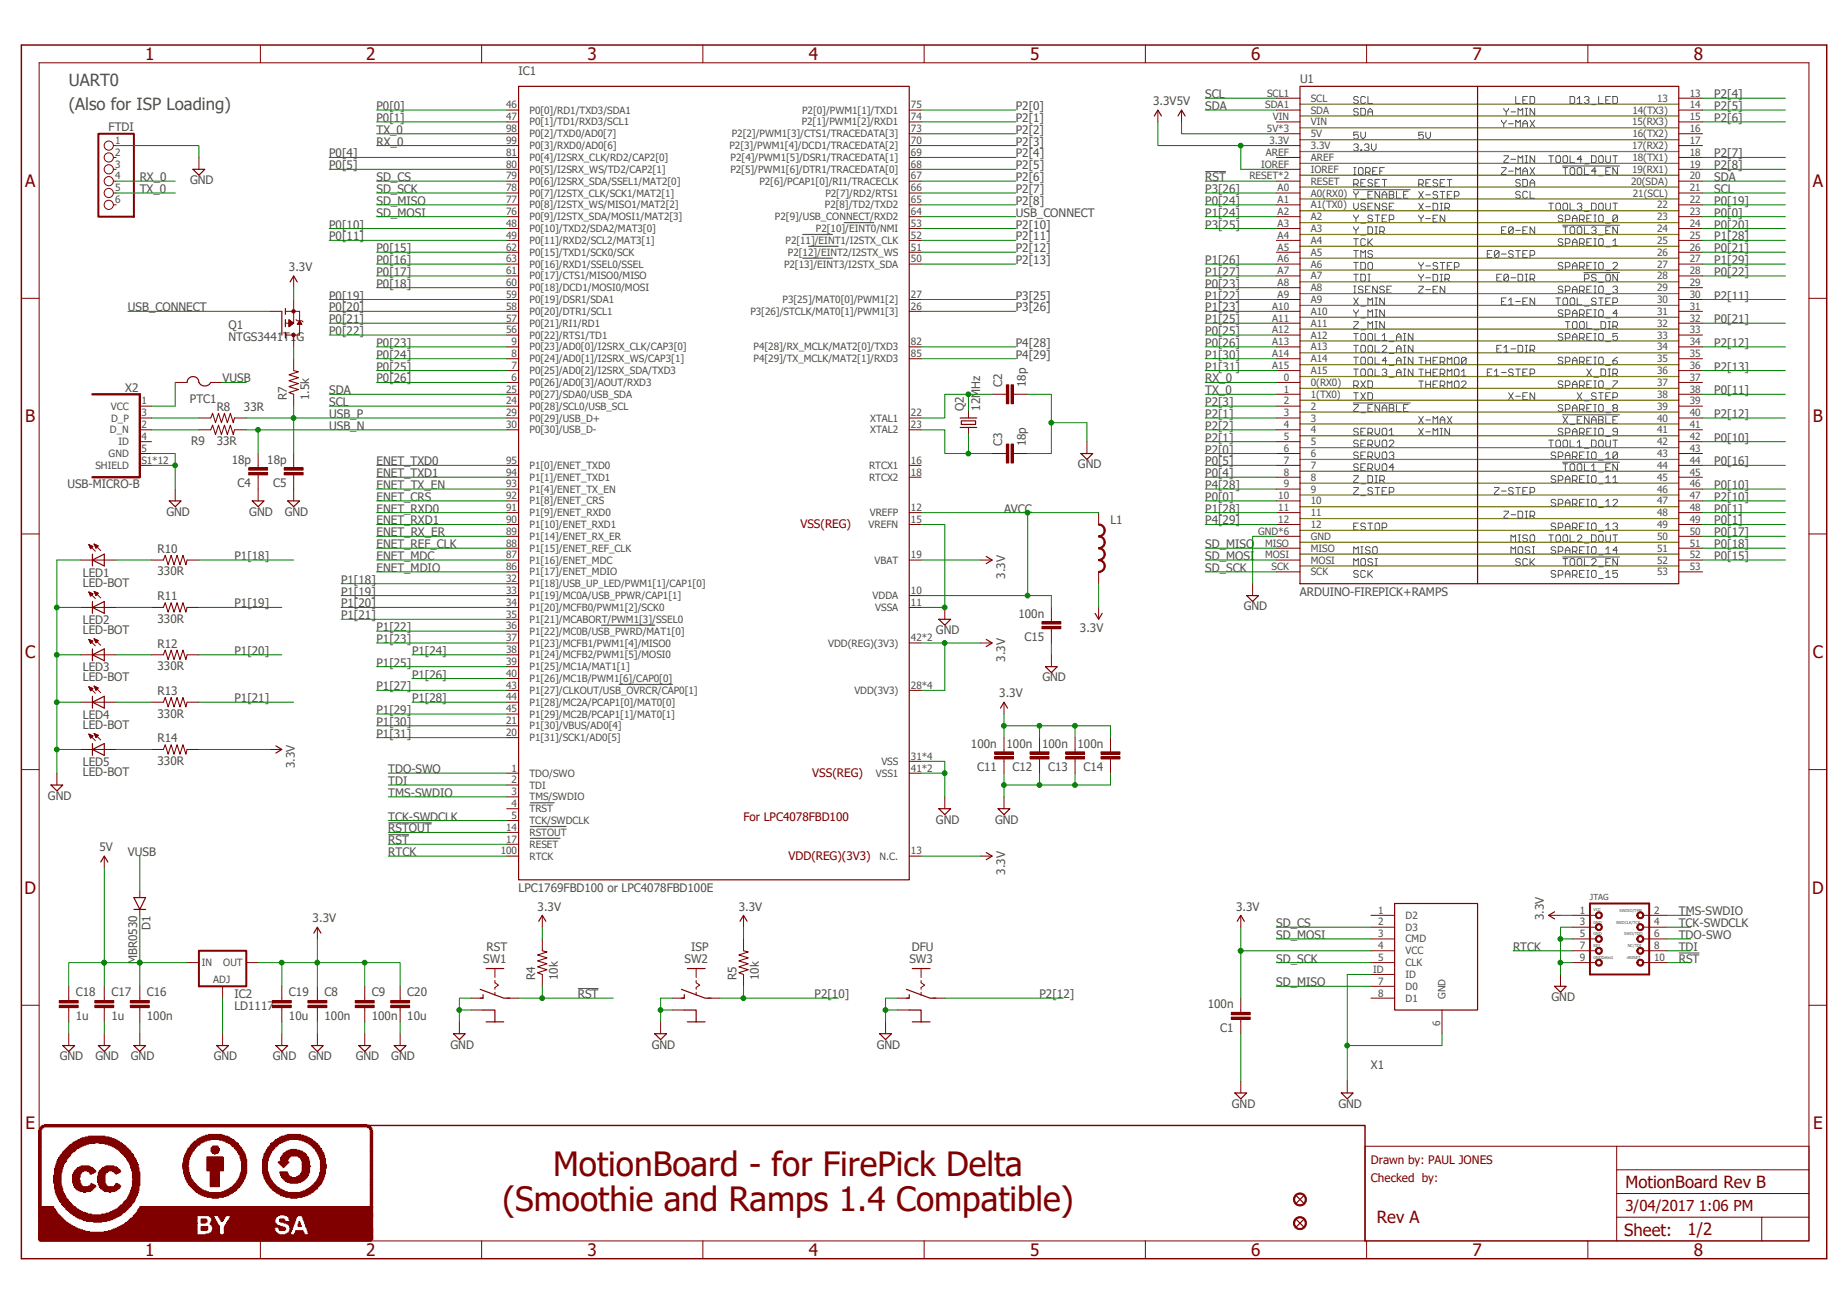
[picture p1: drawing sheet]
<svg xmlns="http://www.w3.org/2000/svg" width="297mm" height="210mm" viewBox="0 0 297 210" stroke-linecap="round" stroke-linejoin="round" font-family="sans-serif">
<defs><g id="words">
<g font-size="5.4" fill="#800000">
<text x="88.9" y="189">MotionBoard - for FirePick Delta</text>
<text x="80.8" y="194.8">(Smoothie and Ramps 1.4 Compatible)</text>
</g>
<g font-size="2.8" fill="#800000">
<text x="23.3" y="9.6">1</text>
<text x="58.9" y="9.6">2</text>
<text x="94.5" y="9.6">3</text>
<text x="130.1" y="9.6">4</text>
<text x="165.7" y="9.6">5</text>
<text x="201.2" y="9.6">6</text>
<text x="236.8" y="9.6">7</text>
<text x="272.4" y="9.6">8</text>
<text x="4" y="30">A</text>
<text x="291.5" y="30">A</text>
<text x="4" y="67.9">B</text>
<text x="291.6" y="67.9">B</text>
<text x="4" y="105.8">C</text>
<text x="291.5" y="105.8">C</text>
<text x="3.9" y="143.7">D</text>
<text x="291.4" y="143.7">D</text>
<text x="4.1" y="181.5">E</text>
<text x="291.6" y="181.5">E</text>
<text x="23.3" y="201.9">1</text>
<text x="58.9" y="201.9">2</text>
<text x="94.5" y="201.9">3</text>
<text x="130.1" y="201.9">4</text>
<text x="165.7" y="201.9">5</text>
<text x="201.2" y="201.9">6</text>
<text x="236.8" y="201.9">7</text>
<text x="272.4" y="201.9">8</text>
</g>
<g font-size="2.7" fill="#505050">
<text x="11.1" y="13.9">UART0</text>
<text x="11.1" y="17.7">(Also for ISP Loading)</text>
</g>
<g font-size="2.7" fill="#800000">
<text x="261.4" y="190.9">MotionBoard Rev B</text>
<text x="221.4" y="196.7">Rev A</text>
<text x="261.2" y="198.7">Sheet:</text>
<text x="271.4" y="198.6">1/2</text>
</g>
<text font-size="2.4" fill="#800000" x="261.4" y="194.8">3/04/2017 1:06 PM</text>
<g font-size="1.9" fill="#505050">
<text x="60.5" y="17.7">P0[0]</text>
<text x="83.4" y="12">IC1</text>
<text x="163.4" y="17.7">P2[0]</text>
<text x="185.4" y="16.9">3.3V5V</text>
<text x="193.8" y="17.7">SDA</text>
<text x="193.8" y="15.8">SCL</text>
<text x="209.1" y="13.3">U1</text>
<text x="275.7" y="15.8">P2[4]</text>
<text x="275.7" y="17.7">P2[5]</text>
<text x="17.5" y="21">FTDI</text>
<text x="60.5" y="21.5">TX_0</text>
<text x="60.5" y="23.4">RX_0</text>
<text x="60.5" y="19.6">P0[1]</text>
<text x="163.4" y="19.6">P2[1]</text>
<text x="163.4" y="21.5">P2[2]</text>
<text x="163.4" y="23.4">P2[3]</text>
<text x="275.7" y="19.6">P2[6]</text>
<text x="22.5" y="29.1">RX_0</text>
<text x="30.6" y="29.6">GND</text>
<text x="52.9" y="25.3">P0[4]</text>
<text x="52.9" y="27.2">P0[5]</text>
<text x="60.5" y="29.1">SD_CS</text>
<text x="163.4" y="29.1">P2[6]</text>
<text x="163.4" y="25.3">P2[4]</text>
<text x="163.4" y="27.2">P2[5]</text>
<text x="193.8" y="29.1">RST</text>
<text x="275.7" y="29.1">SDA</text>
<text x="275.7" y="27.2">P2[8]</text>
<text x="275.7" y="25.3">P2[7]</text>
<text x="22.5" y="31">TX_0</text>
<text x="60.5" y="31">SD_SCK</text>
<text x="60.5" y="32.9">SD_MISO</text>
<text x="60.5" y="34.8">SD_MOSI</text>
<text x="163.4" y="34.8">USB_CONNECT</text>
<text x="163.4" y="32.9">P2[8]</text>
<text x="163.4" y="31">P2[7]</text>
<text x="193.8" y="34.8">P1[24]</text>
<text x="193.8" y="31">P3[26]</text>
<text x="193.8" y="32.9">P0[24]</text>
<text x="275.7" y="31">SCL</text>
<text x="275.7" y="32.9">P0[19]</text>
<text x="275.7" y="34.8">P0[0]</text>
<text x="52.9" y="36.7">P0[10]</text>
<text x="52.9" y="38.7">P0[11]</text>
<text x="60.5" y="40.6">P0[15]</text>
<text x="163.4" y="40.6">P2[12]</text>
<text x="163.4" y="38.7">P2[11]</text>
<text x="163.4" y="36.7">P2[10]</text>
<text x="193.8" y="36.7">P3[25]</text>
<text x="275.7" y="40.6">P0[21]</text>
<text x="275.7" y="36.7">P0[20]</text>
<text x="275.7" y="38.7">P1[28]</text>
<text x="46.5" y="43.6">3.3V</text>
<text x="60.5" y="46.3">P0[18]</text>
<text x="60.5" y="44.4">P0[17]</text>
<text x="60.5" y="42.5">P0[16]</text>
<text x="163.4" y="42.5">P2[13]</text>
<text x="193.8" y="44.4">P1[27]</text>
<text x="193.8" y="42.5">P1[26]</text>
<text x="193.8" y="46.3">P0[23]</text>
<text x="275.7" y="44.4">P0[22]</text>
<text x="275.7" y="42.5">P1[29]</text>
<text x="20.6" y="50.1">USB_CONNECT</text>
<text x="36.8" y="52.9">Q1</text>
<text x="52.9" y="52">P0[21]</text>
<text x="52.9" y="53.9">P0[22]</text>
<text x="52.9" y="48.2">P0[19]</text>
<text x="52.9" y="50.1">P0[20]</text>
<text x="163.4" y="50.1">P3[26]</text>
<text x="163.4" y="48.2">P3[25]</text>
<text x="193.8" y="53.9">P0[25]</text>
<text x="193.8" y="48.2">P1[22]</text>
<text x="193.8" y="52">P1[25]</text>
<text x="193.8" y="50.1">P1[23]</text>
<text x="275.7" y="52">P0[21]</text>
<text x="275.7" y="48.2">P2[11]</text>
<text x="36.8" y="54.8">NTGS3441T1G</text>
<text x="60.5" y="59.6">P0[25]</text>
<text x="60.5" y="57.7">P0[24]</text>
<text x="60.5" y="55.8">P0[23]</text>
<text x="163.4" y="57.7">P4[29]</text>
<text x="163.4" y="55.8">P4[28]</text>
<text x="193.8" y="55.8">P0[26]</text>
<text x="193.8" y="59.6">P1[31]</text>
<text x="193.8" y="57.7">P1[30]</text>
<text x="275.7" y="59.6">P2[13]</text>
<text x="275.7" y="55.8">P2[12]</text>
<text x="20.1" y="63">X2</text>
<text x="30.6" y="64.7">PTC1</text>
<text x="35.8" y="61.5">VUSB</text>
<text x="46.1" y="64.3" transform="rotate(-90 46.1 64.3)">R7</text>
<text x="49.7" y="64.3" transform="rotate(-90 49.7 64.3)">1.5k</text>
<text x="52.9" y="63.4">SDA</text>
<text x="52.9" y="65.3">SCL</text>
<text x="60.5" y="61.5">P0[26]</text>
<text x="161.2" y="62.3" transform="rotate(-90 161.2 62.3)">C2</text>
<text x="165" y="62.3" transform="rotate(-90 165 62.3)">18p</text>
<text x="193.8" y="63.4">TX_0</text>
<text x="193.8" y="61.5">RX_0</text>
<text x="193.8" y="65.3">P2[3]</text>
<text x="275.7" y="63.4">P0[11]</text>
<text x="30.7" y="71.6">R9</text>
<text x="34.8" y="71.6">33R</text>
<text x="34.8" y="66.1">R8</text>
<text x="39.2" y="66.1">33R</text>
<text x="52.9" y="69.1">USB_N</text>
<text x="52.9" y="67.2">USB_P</text>
<text x="155" y="66.1" transform="rotate(-90 155 66.1)">Q2</text>
<text x="157.7" y="66.1" transform="rotate(-90 157.7 66.1)">12MHz</text>
<text x="161.2" y="71.8" transform="rotate(-90 161.2 71.8)">C3</text>
<text x="165" y="71.8" transform="rotate(-90 165 71.8)">18p</text>
<text x="193.8" y="71">P2[1]</text>
<text x="193.8" y="67.2">P2[1]</text>
<text x="193.8" y="69.1">P2[2]</text>
<text x="275.7" y="71">P0[10]</text>
<text x="275.7" y="67.2">P2[12]</text>
<text x="37.3" y="74.5">18p</text>
<text x="43" y="74.5">18p</text>
<text x="60.5" y="74.8">ENET_TXD0</text>
<text x="60.5" y="76.7">ENET_TXD1</text>
<text x="173.4" y="75.3">GND</text>
<text x="193.8" y="76.7">P0[4]</text>
<text x="193.8" y="74.8">P0[5]</text>
<text x="193.8" y="72.9">P2[0]</text>
<text x="275.7" y="74.8">P0[16]</text>
<text x="10.8" y="78.4">USB-MICRO-B</text>
<text x="26.8" y="82.9">GND</text>
<text x="38.2" y="78.3">C4</text>
<text x="40.1" y="82.9">GND</text>
<text x="43.9" y="78.3">C5</text>
<text x="45.8" y="82.9">GND</text>
<text x="60.5" y="78.6">ENET_TX_EN</text>
<text x="60.5" y="80.5">ENET_CRS</text>
<text x="60.5" y="82.4">ENET_RXD0</text>
<text x="161.5" y="82.4">AVCC</text>
<text x="193.8" y="80.5">P0[0]</text>
<text x="193.8" y="82.4">P1[28]</text>
<text x="193.8" y="78.6">P4[28]</text>
<text x="275.7" y="78.6">P0[10]</text>
<text x="275.7" y="82.4">P0[1]</text>
<text x="275.7" y="80.5">P2[10]</text>
<text x="25.3" y="88.9">R10</text>
<text x="60.5" y="84.3">ENET_RXD1</text>
<text x="60.5" y="86.2">ENET_RX_ER</text>
<text x="60.5" y="88.1">ENET_REF_CLK</text>
<text x="178.6" y="84.3">L1</text>
<text x="193.8" y="88.1">SD_MISO</text>
<text x="193.8" y="84.3">P4[29]</text>
<text x="275.7" y="88.1">P0[18]</text>
<text x="275.7" y="86.2">P0[17]</text>
<text x="275.7" y="84.3">P0[1]</text>
<text x="13.3" y="94.3">LED-BOT</text>
<text x="13.3" y="92.7">LED1</text>
<text x="25.3" y="92.5">330R</text>
<text x="37.7" y="90">P1[18]</text>
<text x="54.9" y="93.9">P1[18]</text>
<text x="54.9" y="95.8">P1[19]</text>
<text x="60.5" y="90">ENET_MDC</text>
<text x="60.5" y="91.9">ENET_MDIO</text>
<text x="161.7" y="93" transform="rotate(-90 161.7 93)">3.3V</text>
<text x="193.8" y="91.9">SD_SCK</text>
<text x="193.8" y="90">SD_MOSI</text>
<text x="209.1" y="95.8">ARDUINO-FIREPICK+RAMPS</text>
<text x="275.7" y="90">P0[15]</text>
<text x="13.3" y="101.9">LED-BOT</text>
<text x="13.3" y="100.3">LED2</text>
<text x="25.3" y="100.1">330R</text>
<text x="25.3" y="96.5">R11</text>
<text x="37.7" y="97.7">P1[19]</text>
<text x="54.9" y="97.7">P1[20]</text>
<text x="54.9" y="99.6">P1[21]</text>
<text x="60.5" y="101.5">P1[22]</text>
<text x="150.5" y="101.9">GND</text>
<text x="163.8" y="99.3">100n</text>
<text x="173.7" y="101.7">3.3V</text>
<text x="200" y="98.1">GND</text>
<text x="13.3" y="107.9">LED3</text>
<text x="25.3" y="107.8">330R</text>
<text x="25.3" y="104.2">R12</text>
<text x="37.7" y="105.3">P1[20]</text>
<text x="60.5" y="107.2">P1[25]</text>
<text x="60.5" y="103.4">P1[23]</text>
<text x="66.3" y="105.3">P1[24]</text>
<text x="161.7" y="106.4" transform="rotate(-90 161.7 106.4)">3.3V</text>
<text x="164.7" y="103.1">C15</text>
<text x="13.3" y="109.6">LED-BOT</text>
<text x="25.3" y="111.8">R13</text>
<text x="37.7" y="112.9">P1[21]</text>
<text x="60.5" y="111">P1[27]</text>
<text x="66.3" y="109.1">P1[26]</text>
<text x="66.3" y="112.9">P1[28]</text>
<text x="160.7" y="112.1">3.3V</text>
<text x="167.6" y="109.6">GND</text>
<text x="13.3" y="117.2">LED-BOT</text>
<text x="13.3" y="115.6">LED4</text>
<text x="25.3" y="119.4">R14</text>
<text x="25.3" y="115.4">330R</text>
<text x="60.5" y="114.8">P1[29]</text>
<text x="60.5" y="118.6">P1[31]</text>
<text x="60.5" y="116.7">P1[30]</text>
<text x="13.3" y="124.8">LED-BOT</text>
<text x="13.3" y="123.2">LED5</text>
<text x="25.3" y="123">330R</text>
<text x="47.4" y="123.5" transform="rotate(-90 47.4 123.5)">3.3V</text>
<text x="62.4" y="124.3">TDO-SWO</text>
<text x="156.2" y="120.2">100n</text>
<text x="157.1" y="124">C11</text>
<text x="161.9" y="120.2">100n</text>
<text x="162.8" y="124">C12</text>
<text x="167.6" y="120.2">100n</text>
<text x="168.6" y="124">C13</text>
<text x="173.3" y="120.2">100n</text>
<text x="174.3" y="124">C14</text>
<text x="7.7" y="128.6">GND</text>
<text x="62.4" y="126.2">TDI</text>
<text x="62.4" y="128.1">TMS-SWDIO</text>
<text x="62.4" y="131.9">TCK-SWDCLK</text>
<text x="16" y="136.9">5V</text>
<text x="20.6" y="137.6">VUSB</text>
<text x="62.4" y="137.6">RTCK</text>
<text x="62.4" y="133.8">RSTOUT</text>
<text x="62.4" y="135.7">RST</text>
<text x="150.5" y="132.4">GND</text>
<text x="160" y="132.4">GND</text>
<text x="83.4" y="143.4">LPC1769FBD100 or LPC4078FBD100E</text>
<text x="161.7" y="140.7" transform="rotate(-90 161.7 140.7)">3.3V</text>
<text x="24.2" y="149.5" transform="rotate(-90 24.2 149.5)">D1</text>
<text x="50.3" y="148.3">3.3V</text>
<text x="86.5" y="146.4">3.3V</text>
<text x="118.8" y="146.4">3.3V</text>
<text x="198.8" y="146.4">3.3V</text>
<text x="205.3" y="149.1">SD_CS</text>
<text x="248.3" y="147.9" transform="rotate(-90 248.3 147.9)">3.3V</text>
<text x="270" y="147.2">TMS-SWDIO</text>
<text x="270" y="149.1">TCK-SWDCLK</text>
<text x="22.1" y="155" transform="rotate(-90 22.1 155)">MBR0530</text>
<text x="77.7" y="154.8">SW1</text>
<text x="78.3" y="152.9">RST</text>
<text x="110.1" y="154.8">SW2</text>
<text x="111.2" y="152.9">ISP</text>
<text x="146.2" y="154.8">SW3</text>
<text x="146.7" y="152.9">DFU</text>
<text x="205.3" y="154.8">SD_SCK</text>
<text x="205.3" y="151">SD_MOSI</text>
<text x="243.3" y="152.9">RTCK</text>
<text x="270" y="152.9">TDI</text>
<text x="270" y="151">TDO-SWO</text>
<text x="270" y="154.8">RST</text>
<text x="12.2" y="160.2">C18</text>
<text x="17.9" y="160.2">C17</text>
<text x="23.6" y="160.2">C16</text>
<text x="37.7" y="160.5">IC2</text>
<text x="46.5" y="160.2">C19</text>
<text x="52.2" y="160.2">C8</text>
<text x="59.8" y="160.2">C9</text>
<text x="65.5" y="160.2">C20</text>
<text x="86.1" y="157.6" transform="rotate(-90 86.1 157.6)">R4</text>
<text x="89.7" y="157.6" transform="rotate(-90 89.7 157.6)">10k</text>
<text x="92.9" y="160.5">RST</text>
<text x="118.5" y="157.6" transform="rotate(-90 118.5 157.6)">R5</text>
<text x="122.1" y="157.6" transform="rotate(-90 122.1 157.6)">10k</text>
<text x="131" y="160.5">P2[10]</text>
<text x="167.2" y="160.5">P2[12]</text>
<text x="205.3" y="158.6">SD_MISO</text>
<text x="249.5" y="161">GND</text>
<text x="12.2" y="164">1u</text>
<text x="17.9" y="164">1u</text>
<text x="23.6" y="164">100n</text>
<text x="37.7" y="162.4">LD1117</text>
<text x="46.5" y="164">10u</text>
<text x="52.2" y="164">100n</text>
<text x="59.8" y="164">100n</text>
<text x="65.5" y="164">10u</text>
<text x="194.2" y="162.1">100n</text>
<text x="196.2" y="165.9">C1</text>
<text x="9.6" y="170.5">GND</text>
<text x="15.3" y="170.5">GND</text>
<text x="21" y="170.5">GND</text>
<text x="34.4" y="170.5">GND</text>
<text x="43.9" y="170.5">GND</text>
<text x="49.6" y="170.5">GND</text>
<text x="57.2" y="170.5">GND</text>
<text x="62.9" y="170.5">GND</text>
<text x="72.5" y="168.6">GND</text>
<text x="104.8" y="168.6">GND</text>
<text x="141" y="168.6">GND</text>
<text x="220.5" y="171.9">X1</text>
<text x="198.1" y="178.1">GND</text>
<text x="215.3" y="178.1">GND</text>
</g>
<g font-size="1.9" fill="#800000">
<text x="128.7" y="84.9">VSS(REG)</text>
<text x="130.6" y="124.9">VSS(REG)</text>
<text x="119.6" y="131.9">For LPC4078FBD100</text>
<text x="126.8" y="138.2">VDD(REG)(3V3)</text>
<text x="220.5" y="187.1">Drawn by: PAUL JONES</text>
<text x="220.5" y="190">Checked by:</text>
</g>
<g font-size="1.6" fill="#505050">
<text x="81.4" y="17.4">46</text>
<text x="146.5" y="17.4">75</text>
<text x="203.5" y="17.4">SDA1</text>
<text x="203.8" y="15.5">SCL1</text>
<text x="210.8" y="16.4">SCL</text>
<text x="266.5" y="16.4">13</text>
<text x="271.7" y="15.5">13</text>
<text x="271.7" y="17.4">14</text>
<text x="18.5" y="23.2">1</text>
<text x="81.4" y="19.3">47</text>
<text x="81.4" y="21.3">98</text>
<text x="81.4" y="23.2">99</text>
<text x="85.2" y="18.3">P0[0]/RD1/TXD3/SDA1</text>
<text x="85.2" y="20.2">P0[1]/TD1/RXD3/SCL1</text>
<text x="85.2" y="22.1">P0[2]/TXD0/AD0[7]</text>
<text x="85.2" y="24">P0[3]/RXD0/AD0[6]</text>
<text x="117.3" y="24">P2[3]/PWM1[4]/DCD1/TRACEDATA[2]</text>
<text x="117.7" y="22.1">P2[2]/PWM1[3]/CTS1/TRACEDATA[3]</text>
<text x="128.9" y="20.2">P2[1]/PWM1[2]/RXD1</text>
<text x="129" y="18.3">P2[0]/PWM1[1]/TXD1</text>
<text x="146.5" y="23.2">70</text>
<text x="146.5" y="21.3">73</text>
<text x="146.5" y="19.3">74</text>
<text x="203.8" y="21.3">5V*3</text>
<text x="204.1" y="23.2">3.3V</text>
<text x="204.7" y="19.3">VIN</text>
<text x="210.8" y="22.1">5V</text>
<text x="210.8" y="24">3.3V</text>
<text x="210.8" y="20.2">VIN</text>
<text x="210.8" y="18.3">SDA</text>
<text x="262.5" y="24">17(RX2)</text>
<text x="262.5" y="20.2">15(RX3)</text>
<text x="262.5" y="22.1">16(TX2)</text>
<text x="262.5" y="18.3">14(TX3)</text>
<text x="271.7" y="21.2">16</text>
<text x="271.7" y="23.2">17</text>
<text x="271.7" y="19.3">15</text>
<text x="18.5" y="25.1">2</text>
<text x="18.5" y="26.9">3</text>
<text x="18.5" y="28.9">4</text>
<text x="81.4" y="28.8">79</text>
<text x="81.4" y="26.9">80</text>
<text x="81.4" y="25.1">81</text>
<text x="85.2" y="29.7">P0[6]/I2SRX_SDA/SSEL1/MAT2[0]</text>
<text x="85.2" y="27.8">P0[5]/I2SRX_WS/TD2/CAP2[1]</text>
<text x="85.2" y="25.9">P0[4]/I2SRX_CLK/RD2/CAP2[0]</text>
<text x="117.5" y="27.8">P2[5]/PWM1[6]/DTR1/TRACEDATA[0]</text>
<text x="117.5" y="25.9">P2[4]/PWM1[5]/DSR1/TRACEDATA[1]</text>
<text x="122.1" y="29.7">P2[6]/PCAP1[0]/RI1/TRACECLK</text>
<text x="146.5" y="28.8">67</text>
<text x="146.5" y="26.9">68</text>
<text x="146.5" y="25.1">69</text>
<text x="200.9" y="28.9">RESET*2</text>
<text x="202.8" y="26.9">IOREF</text>
<text x="203.6" y="25.1">AREF</text>
<text x="210.8" y="29.7">RESET</text>
<text x="210.8" y="25.9">AREF</text>
<text x="210.8" y="27.8">IOREF</text>
<text x="262.3" y="29.7">20(SDA)</text>
<text x="262.5" y="27.8">19(RX1)</text>
<text x="262.5" y="25.9">18(TX1)</text>
<text x="271.7" y="25.1">18</text>
<text x="271.7" y="28.9">20</text>
<text x="271.7" y="26.9">19</text>
<text x="18.5" y="30.8">5</text>
<text x="18.5" y="32.7">6</text>
<text x="81.4" y="34.6">76</text>
<text x="81.4" y="32.7">77</text>
<text x="81.4" y="30.8">78</text>
<text x="85.2" y="35.4">P0[9]/I2STX_SDA/MOSI1/MAT2[3]</text>
<text x="85.2" y="33.5">P0[8]/I2STX_WS/MISO1/MAT2[2]</text>
<text x="85.2" y="31.6">P0[7]/I2STX_CLK/SCK1/MAT2[1]</text>
<text x="124.6" y="35.4">P2[9]/USB_CONNECT/RXD2</text>
<text x="132.7" y="33.5">P2[8]/TD2/TXD2</text>
<text x="132.7" y="31.6">P2[7]/RD2/RTS1</text>
<text x="146.5" y="34.6">64</text>
<text x="146.5" y="32.7">65</text>
<text x="146.5" y="30.8">66</text>
<text x="205.5" y="30.8">A0</text>
<text x="205.5" y="32.7">A1</text>
<text x="205.5" y="34.6">A2</text>
<text x="210.8" y="31.6">A0(RX0)</text>
<text x="210.8" y="33.5">A1(TX0)</text>
<text x="210.8" y="35.4">A2</text>
<text x="262.6" y="31.6">21(SCL)</text>
<text x="266.5" y="33.5">22</text>
<text x="266.5" y="35.4">23</text>
<text x="271.7" y="32.7">22</text>
<text x="271.7" y="34.6">23</text>
<text x="271.7" y="30.8">21</text>
<text x="81.4" y="36.5">48</text>
<text x="81.4" y="38.4">49</text>
<text x="81.4" y="40.3">62</text>
<text x="85.2" y="37.3">P0[10]/TXD2/SDA2/MAT3[0]</text>
<text x="85.2" y="39.2">P0[11]/RXD2/SCL2/MAT3[1]</text>
<text x="85.2" y="41.1">P0[15]/TXD1/SCK0/SCK</text>
<text x="126.3" y="39.2">P2[11]/EINT1/I2STX_CLK</text>
<text x="126.7" y="41.1">P2[12]/EINT2/I2STX_WS</text>
<text x="131.2" y="37.3">P2[10]/EINT0/NMI</text>
<text x="146.5" y="40.3">51</text>
<text x="146.5" y="38.4">52</text>
<text x="146.5" y="36.5">53</text>
<text x="205.5" y="36.5">A3</text>
<text x="205.5" y="38.4">A4</text>
<text x="205.5" y="40.3">A5</text>
<text x="210.8" y="37.3">A3</text>
<text x="210.8" y="39.2">A4</text>
<text x="210.8" y="41.1">A5</text>
<text x="266.5" y="37.3">24</text>
<text x="266.5" y="39.2">25</text>
<text x="266.5" y="41.1">26</text>
<text x="271.7" y="36.5">24</text>
<text x="271.7" y="38.4">25</text>
<text x="271.7" y="40.3">26</text>
<text x="81.4" y="47.9">59</text>
<text x="81.4" y="46">60</text>
<text x="81.4" y="44.1">61</text>
<text x="81.4" y="42.2">63</text>
<text x="85.2" y="46.8">P0[18]/DCD1/MOSI0/MOSI</text>
<text x="85.2" y="44.9">P0[17]/CTS1/MISO0/MISO</text>
<text x="85.2" y="43">P0[16]/RXD1/SSEL0/SSEL</text>
<text x="126.1" y="43">P2[13]/EINT3/I2STX_SDA</text>
<text x="146.5" y="42.2">50</text>
<text x="146.5" y="47.9">27</text>
<text x="205.5" y="42.2">A6</text>
<text x="205.5" y="44.1">A7</text>
<text x="205.5" y="46">A8</text>
<text x="205.5" y="47.9">A9</text>
<text x="210.8" y="43">A6</text>
<text x="210.8" y="44.9">A7</text>
<text x="210.8" y="46.8">A8</text>
<text x="266.5" y="43">27</text>
<text x="266.5" y="44.9">28</text>
<text x="266.5" y="46.8">29</text>
<text x="271.7" y="42.2">27</text>
<text x="271.7" y="44.1">28</text>
<text x="271.7" y="46">29</text>
<text x="271.7" y="47.9">30</text>
<text x="81.4" y="53.6">56</text>
<text x="81.4" y="51.7">57</text>
<text x="81.4" y="49.8">58</text>
<text x="85.2" y="52.5">P0[21]/RI1/RD1</text>
<text x="85.2" y="50.6">P0[20]/DTR1/SCL1</text>
<text x="85.2" y="48.7">P0[19]/DSR1/SDA1</text>
<text x="120.7" y="50.6">P3[26]/STCLK/MAT0[1]/PWM1[3]</text>
<text x="125.8" y="48.7">P3[25]/MAT0[0]/PWM1[2]</text>
<text x="146.5" y="49.8">26</text>
<text x="204.6" y="49.8">A10</text>
<text x="204.6" y="51.7">A11</text>
<text x="204.6" y="53.6">A12</text>
<text x="210.8" y="48.7">A9</text>
<text x="210.8" y="50.6">A10</text>
<text x="210.8" y="52.5">A11</text>
<text x="266.5" y="48.7">30</text>
<text x="266.5" y="50.6">31</text>
<text x="266.5" y="52.5">32</text>
<text x="271.7" y="49.8">31</text>
<text x="271.7" y="51.7">32</text>
<text x="271.7" y="53.6">33</text>
<text x="82.3" y="59.3">7</text>
<text x="82.3" y="57.4">8</text>
<text x="82.3" y="55.5">9</text>
<text x="85.2" y="58.3">P0[24]/AD0[1]/I2SRX_WS/CAP3[1]</text>
<text x="85.2" y="56.3">P0[23]/AD0[0]/I2SRX_CLK/CAP3[0]</text>
<text x="85.2" y="54.4">P0[22]/RTS1/TD1</text>
<text x="121.2" y="56.3">P4[28]/RX_MCLK/MAT2[0]/TXD3</text>
<text x="121.2" y="58.2">P4[29]/TX_MCLK/MAT2[1]/RXD3</text>
<text x="146.5" y="55.5">82</text>
<text x="146.5" y="57.4">85</text>
<text x="204.6" y="55.5">A13</text>
<text x="204.6" y="57.4">A14</text>
<text x="204.6" y="59.3">A15</text>
<text x="210.8" y="54.4">A12</text>
<text x="210.8" y="56.3">A13</text>
<text x="210.8" y="58.2">A14</text>
<text x="266.5" y="54.4">33</text>
<text x="266.5" y="56.3">34</text>
<text x="266.5" y="58.2">35</text>
<text x="271.7" y="55.5">34</text>
<text x="271.7" y="57.4">35</text>
<text x="271.7" y="59.3">36</text>
<text x="17.8" y="65.9">VCC</text>
<text x="22.7" y="65">1</text>
<text x="81.4" y="65">24</text>
<text x="81.4" y="63.1">25</text>
<text x="82.3" y="61.2">6</text>
<text x="85.2" y="62.1">P0[26]/AD0[3]/AOUT/RXD3</text>
<text x="85.2" y="60.2">P0[25]/AD0[2]/I2SRX_SDA/TXD3</text>
<text x="85.2" y="65.9">P0[28]/SCL0/USB_SCL</text>
<text x="85.2" y="64">P0[27]/SDA0/USB_SDA</text>
<text x="206.4" y="63.1">1</text>
<text x="206.4" y="65">2</text>
<text x="206.4" y="61.2">0</text>
<text x="210.8" y="60.2">A15</text>
<text x="210.8" y="64">1(TX0)</text>
<text x="210.8" y="65.9">2</text>
<text x="210.8" y="62.1">0(RX0)</text>
<text x="266.5" y="60.2">36</text>
<text x="266.5" y="62.1">37</text>
<text x="266.5" y="64">38</text>
<text x="266.5" y="65.9">39</text>
<text x="271.7" y="61.2">37</text>
<text x="271.7" y="63.1">38</text>
<text x="271.7" y="65">39</text>
<text x="17.7" y="69.7">D_N</text>
<text x="17.9" y="67.8">D_P</text>
<text x="19" y="71.6">ID</text>
<text x="22.7" y="66.9">3</text>
<text x="22.7" y="68.8">2</text>
<text x="22.7" y="70.7">4</text>
<text x="81.4" y="66.9">29</text>
<text x="81.4" y="68.8">30</text>
<text x="85.2" y="67.8">P0[29]/USB_D+</text>
<text x="85.2" y="69.7">P0[30]/USB_D-</text>
<text x="140" y="67.8">XTAL1</text>
<text x="140" y="69.7">XTAL2</text>
<text x="146.5" y="66.9">22</text>
<text x="146.5" y="68.8">23</text>
<text x="206.4" y="66.9">3</text>
<text x="206.4" y="68.8">4</text>
<text x="206.4" y="70.7">5</text>
<text x="210.8" y="67.8">3</text>
<text x="210.8" y="69.7">4</text>
<text x="210.8" y="71.6">5</text>
<text x="266.5" y="67.8">40</text>
<text x="266.5" y="69.7">41</text>
<text x="266.5" y="71.6">42</text>
<text x="271.7" y="66.9">40</text>
<text x="271.7" y="68.8">41</text>
<text x="271.7" y="70.7">42</text>
<text x="15.4" y="75.4">SHIELD</text>
<text x="17.5" y="73.5">GND</text>
<text x="22.7" y="72.6">5</text>
<text x="22.7" y="74.5">S1*12</text>
<text x="81.4" y="76.5">94</text>
<text x="81.4" y="74.5">95</text>
<text x="85.2" y="77.3">P1[1]/ENET_TXD1</text>
<text x="85.2" y="75.4">P1[0]/ENET_TXD0</text>
<text x="139.8" y="75.4">RTCX1</text>
<text x="139.8" y="77.3">RTCX2</text>
<text x="146.5" y="74.5">16</text>
<text x="146.5" y="76.5">18</text>
<text x="206.4" y="72.6">6</text>
<text x="206.4" y="74.5">7</text>
<text x="206.4" y="76.5">8</text>
<text x="210.8" y="73.5">6</text>
<text x="210.8" y="75.4">7</text>
<text x="210.8" y="77.3">8</text>
<text x="266.5" y="73.5">43</text>
<text x="266.5" y="75.4">44</text>
<text x="266.5" y="77.3">45</text>
<text x="271.7" y="72.6">43</text>
<text x="271.7" y="74.5">44</text>
<text x="271.7" y="76.5">45</text>
<text x="81.4" y="82.2">91</text>
<text x="81.4" y="80.3">92</text>
<text x="81.4" y="78.4">93</text>
<text x="85.2" y="83">P1[9]/ENET_RXD0</text>
<text x="85.2" y="81.1">P1[8]/ENET_CRS</text>
<text x="85.2" y="79.2">P1[4]/ENET_TX_EN</text>
<text x="139.9" y="83">VREFP</text>
<text x="146.5" y="82.2">12</text>
<text x="205.6" y="80.3">10</text>
<text x="205.6" y="82.2">11</text>
<text x="206.4" y="78.4">9</text>
<text x="210.8" y="79.2">9</text>
<text x="210.8" y="81.1">10</text>
<text x="210.8" y="83">11</text>
<text x="266.5" y="79.2">46</text>
<text x="266.5" y="81.1">47</text>
<text x="266.5" y="83">48</text>
<text x="271.7" y="78.4">46</text>
<text x="271.7" y="80.3">47</text>
<text x="271.7" y="82.2">48</text>
<text x="81.4" y="89.8">87</text>
<text x="81.4" y="87.9">88</text>
<text x="81.4" y="86">89</text>
<text x="81.4" y="84.1">90</text>
<text x="85.2" y="88.7">P1[15]/ENET_REF_CLK</text>
<text x="85.2" y="86.8">P1[14]/ENET_RX_ER</text>
<text x="85.2" y="84.9">P1[10]/ENET_RXD1</text>
<text x="139.7" y="84.9">VREFN</text>
<text x="146.5" y="84.1">15</text>
<text x="146.5" y="89.8">19</text>
<text x="202.3" y="86">GND*6</text>
<text x="203.4" y="87.9">MISO</text>
<text x="203.4" y="89.8">MOSI</text>
<text x="205.6" y="84.1">12</text>
<text x="210.8" y="84.9">12</text>
<text x="210.8" y="86.8">GND</text>
<text x="210.8" y="88.7">MISO</text>
<text x="266.5" y="88.7">51</text>
<text x="266.5" y="86.8">50</text>
<text x="266.5" y="84.9">49</text>
<text x="271.7" y="89.8">52</text>
<text x="271.7" y="87.9">51</text>
<text x="271.7" y="86">50</text>
<text x="271.7" y="84.1">49</text>
<text x="81.4" y="93.6">32</text>
<text x="81.4" y="95.5">33</text>
<text x="81.4" y="91.7">86</text>
<text x="85.2" y="94.4">P1[18]/USB_UP_LED/PWM1[1]/CAP1[0]</text>
<text x="85.2" y="92.5">P1[17]/ENET_MDIO</text>
<text x="85.2" y="90.6">P1[16]/ENET_MDC</text>
<text x="140.7" y="90.6">VBAT</text>
<text x="146.5" y="95.5">10</text>
<text x="204.5" y="91.7">SCK</text>
<text x="210.8" y="90.6">MOSI</text>
<text x="210.8" y="92.5">SCK</text>
<text x="266.5" y="92.5">53</text>
<text x="266.5" y="90.6">52</text>
<text x="271.7" y="91.7">53</text>
<text x="81.4" y="97.4">34</text>
<text x="81.4" y="99.3">35</text>
<text x="81.4" y="101.2">36</text>
<text x="85.2" y="96.3">P1[19]/MC0A/USB_PPWR/CAP1[1]</text>
<text x="85.2" y="98.2">P1[20]/MCFB0/PWM1[2]/SCK0</text>
<text x="85.2" y="100.1">P1[21]/MCABORT/PWM1[3]/SSEL0</text>
<text x="140.3" y="96.3">VDDA</text>
<text x="140.8" y="98.2">VSSA</text>
<text x="146.5" y="97.4">11</text>
<text x="81.4" y="103.1">37</text>
<text x="81.4" y="105">38</text>
<text x="81.4" y="106.9">39</text>
<text x="85.2" y="102">P1[22]/MC0B/USB_PWRD/MAT1[0]</text>
<text x="85.2" y="103.9">P1[23]/MCFB1/PWM1[4]/MISO0</text>
<text x="85.2" y="105.9">P1[24]/MCFB2/PWM1[5]/MOSI0</text>
<text x="85.2" y="107.8">P1[25]/MC1A/MAT1[1]</text>
<text x="133.2" y="103.9">VDD(REG)(3V3)</text>
<text x="146.5" y="103.1">42*2</text>
<text x="81.4" y="108.8">40</text>
<text x="81.4" y="110.7">43</text>
<text x="81.4" y="112.6">44</text>
<text x="85.2" y="109.7">P1[26]/MC1B/PWM1[6]/CAP0[0]</text>
<text x="85.2" y="111.6">P1[27]/CLKOUT/USB_OVRCR/CAP0[1]</text>
<text x="85.2" y="113.5">P1[28]/MC2A/PCAP1[0]/MAT0[0]</text>
<text x="137.4" y="111.6">VDD(3V3)</text>
<text x="146.5" y="110.7">28*4</text>
<text x="81.4" y="118.3">20</text>
<text x="81.4" y="116.4">21</text>
<text x="81.4" y="114.5">45</text>
<text x="85.2" y="119.2">P1[31]/SCK1/AD0[5]</text>
<text x="85.2" y="117.3">P1[30]/VBUS/AD0[4]</text>
<text x="85.2" y="115.4">P1[29]/MC2B/PCAP1[1]/MAT0[1]</text>
<text x="82.3" y="124.1">1</text>
<text x="82.3" y="126">2</text>
<text x="85.2" y="124.9">TDO/SWO</text>
<text x="140.9" y="124.9">VSS1</text>
<text x="141.7" y="123">VSS</text>
<text x="146.5" y="122.2">31*4</text>
<text x="146.5" y="124.1">41*2</text>
<text x="82.3" y="127.9">3</text>
<text x="82.3" y="129.8">4</text>
<text x="82.3" y="131.7">5</text>
<text x="85.2" y="126.8">TDI</text>
<text x="85.2" y="128.7">TMS/SWDIO</text>
<text x="85.2" y="130.6">TRST</text>
<text x="80.5" y="137.4">100</text>
<text x="81.4" y="135.5">17</text>
<text x="81.4" y="133.6">14</text>
<text x="85.2" y="132.5">TCK/SWDCLK</text>
<text x="85.2" y="136.3">RESET</text>
<text x="85.2" y="134.4">RSTOUT</text>
<text x="146.5" y="137.4">13</text>
<text x="85.2" y="138.2">RTCK</text>
<text x="141.4" y="138.2">N.C.</text>
<text x="221.7" y="146.9">1</text>
<text x="221.7" y="148.8">2</text>
<text x="226" y="147.7">D2</text>
<text x="226" y="149.6">D3</text>
<text x="254" y="146.9">1</text>
<text x="254" y="148.8">3</text>
<text x="266" y="146.9">2</text>
<text x="266" y="148.8">4</text>
<text x="32.5" y="155.3">IN</text>
<text x="35.9" y="155.3">OUT</text>
<text x="221.7" y="150.7">3</text>
<text x="221.7" y="152.6">4</text>
<text x="221.7" y="154.5">5</text>
<text x="226" y="151.5">CMD</text>
<text x="226" y="153.4">VCC</text>
<text x="226" y="155.3">CLK</text>
<text x="254" y="150.7">5</text>
<text x="254" y="152.6">7</text>
<text x="254" y="154.5">9</text>
<text x="266" y="150.7">6</text>
<text x="266" y="152.6">8</text>
<text x="266" y="154.5">10</text>
<text x="34.3" y="158">ADJ</text>
<text x="220.8" y="156.4">ID</text>
<text x="221.7" y="158.3">7</text>
<text x="221.7" y="160.2">8</text>
<text x="226" y="157.2">ID</text>
<text x="226" y="159.2">D0</text>
<text x="226" y="161.1">D1</text>
<text x="232.5" y="160.6" transform="rotate(-90 232.5 160.6)">GND</text>
<text x="231.6" y="165" transform="rotate(-90 231.6 165)">6</text>
</g>
<text font-size="1.3" fill="#505050" x="255.7" y="144.8">JTAG</text>
<g font-size=".7" fill="#505050">
<text x="256.3" y="146.4">VCC</text>
<text x="256.3" y="148.5">GND</text>
<text x="259.9" y="148.5">SWDCLK/TCK</text>
<text x="260.5" y="146.6">SWDIO/TMS</text>
<text x="256.3" y="150.4">GND</text>
<text x="256.3" y="152.3">KEY</text>
<text x="256.3" y="154.2">GNDDetect</text>
<text x="261.2" y="150.4">SWO/TDO</text>
<text x="261.6" y="154.2">nRESET</text>
<text x="261.8" y="152.3">NC/TDI</text>
</g>
</g></defs>
<path d="M3 7l291 195.8M294 7l-291 195.8" fill="none" stroke="#fff" stroke-width=".16"/>
<g fill="none" stroke="#808000" stroke-width=".19">
<path d="M209.1 16.7h60.9M209.1 18.6h60.9M209.1 20.6h60.9M209.1 22.5h60.9M209.1 24.4h60.9M209.1 26.3h60.9M209.1 28.2h60.9M209.1 30.1h60.9M209.1 32h60.9M209.1 33.9h60.9M209.1 35.8h60.9M209.1 37.7h60.9"/>
<path d="M209.1 39.6h60.9M209.1 41.5h60.9M209.1 43.4h60.9M209.1 45.3h60.9M209.1 47.2h60.9M209.1 49.1h60.9M209.1 51h60.9M209.1 52.9h60.9M209.1 54.8h60.9M209.1 56.7h60.9M209.1 58.6h60.9M209.1 60.5h60.9"/>
<path d="M209.1 62.4h60.9M209.1 64.3h60.9M209.1 66.3h60.9M209.1 68.2h60.9M209.1 70.1h60.9M209.1 72h60.9M209.1 73.9h60.9M209.1 75.8h60.9M209.1 77.7h60.9M209.1 79.6h60.9M209.1 81.5h60.9M209.1 83.4h60.9"/>
<path d="M209.1 85.3h60.9M209.1 87.2h60.9M209.1 89.1h60.9M209.1 91h60.9"/>
</g>
<path d="M129.1 37.7h4.8M130.1 39.6h4.7M135.8 35.8h4.7M129.1 41.5h4.8M96.7 100.5h8.6M99.6 110h8.5M85.3 129.1h3.8M85.3 132.9h5.7M85.3 134.8h4.8" fill="none" stroke="#505050" stroke-width=".19"/>
<g fill="none" stroke="#505050" stroke-width=".16">
<path d="M218.4 15.7l-.1-.2h-.4l-.2 .4 .2 .2h.4l.1 .2v.1l-.1 .2h-.4l-.2-.2M218.4 17.6l-.1-.2h-.4l-.2 .4 .2 .2h.4l.1 .2v.2l-.1 .1h-.4l-.2-.1M218.8 17.4h.6l.2 .2v.8l-.2 .1h-.6zM219.6 15.7l-.2-.2h-.4l-.2 .2v.7l.2 .2h.4l.2-.2M220 15.5v1.1h.7M220 18.5v-.7l.4-.4 .3 .4v.7M220 18h.7M241.5 19.3v.2l.3 .4 .4-.4v-.2M241.8 19.9v.5M241.9 17.4v.2l.3 .4 .4-.4v-.2M242.2 18v.5M242.6 19.9h.8"/>
<path d="M243 18h.7M243.8 15.5v1.1h.7M244.1 18.5v-1.1l.4 .4 .4-.4v1.1M244.9 19.9h.7M244.9 16.1h.4M245.3 18.5h.4M245.3 17.4h.4M245.5 17.4v1.1M245.6 15.5h-.7v1.1h.7M246.1 19.3l.7 1.1M246.1 15.5h.5l.2 .2v.7l-.2 .2h-.5zM246.8 19.3l-.7 1.1"/>
<path d="M246.8 17.4v1.1l-.7-1.1v1.1M252.5 15.5h.6l.1 .2v.7l-.1 .2h-.6zM253.6 15.9l.4-.4v1.1M253.6 16.6h.8M254.8 15.7l.2-.2h.4l.2 .2v.2l-.2 .2h-.2M255.4 16.1l.2 .2v.1l-.2 .2h-.4l-.2-.2M256 16.8h.7M257.1 15.5v1.1h.7M258.2 16.1h.4M259 15.5h-.8v1.1h.8M259.4 15.5h.6l.1 .2v.7l-.1 .2h-.6zM193.8 27.6h3.4"/>
<path d="M217.6 30.5h9.2M217.7 38.4h.7M217.7 23.3l.2-.2h.4l.1 .2v.2l-.1 .2h-.2M217.7 29.6h.6l.1-.2v-.4l-.1-.1h-.6v1.1M217.7 34.6v.2l.4 .3 .3-.3v-.2M217.7 36.5v.2l.4 .3 .3-.3v-.2M217.7 28.1h.4M217.7 26.9h.4M217.7 30.8v.1l.4 .4 .3-.4v-.1M217.7 32.7v.7l.4 .4 .3-.4v-.7M217.9 26.9v1.2M218.1 38.4v1.1"/>
<path d="M218.1 29.6l.3 .4M218.1 35.1v.6M218.1 37v.6M218.1 31.3v.6M218.3 23.7l.1 .2v.2l-.1 .2h-.4l-.2-.2M218.4 21.2h-.7v.6l.4-.2h.2l.1 .2v.4l-.1 .2h-.4l-.2-.2M218.6 26.9h.4l.2 .2v.8l-.2 .2h-.4l-.1-.2v-.8zM218.8 21.2v.8l.4 .4 .4-.4v-.8M218.8 24.1h.2v.2h-.2zM218.8 35.9h.8M218.8 37.8h.8M218.8 29.4h.4"/>
<path d="M218.8 32.1h.8M219.4 23.3l.2-.2h.4l.2 .2v.2l-.2 .2h-.2M219.6 38.6l-.2-.2h-.4l-.2 .2v.7l.2 .2h.4l.2-.2M219.6 28.9h-.8v1.1h.8M219.6 32.9l-.2-.2h-.4l-.2 .3 .2 .2h.4l.2 .2v.2l-.2 .2h-.4l-.2-.2M219.6 27.7h.6l.2-.2v-.4l-.2-.2h-.6v1.2M220 23.7l.2 .2v.2l-.2 .2h-.4l-.2-.2M220 27.7l.4 .4M220 36.5h.5l.2 .2v.7l-.2 .2h-.5zM220 38.4v1.1M220 31.3h.4M220 33.2h.4"/>
<path d="M220.2 38.9l.5 .6M220.6 23.1v.8l.3 .4 .4-.4v-.8M220.7 38.4l-.7 .7M220.7 34.8l-.2-.2h-.3l-.2 .2v.1l.2 .2h.3l.2 .2v.2l-.2 .2h-.3l-.2-.2M220.7 29l-.2-.1h-.3l-.2 .1v.2l.2 .2h.3l.2 .2v.2l-.2 .2h-.3l-.2-.2M220.7 30.8h-.7v1.1h.7M220.7 32.7h-.7v1.1h.7M220.8 27.5h.3M221.1 34.6h.8M221.1 37.6h.4M221.1 36.5h.4M221.1 29.4h.4"/>
<path d="M221.3 36.5v1.1M221.5 26.9h-.7v1.2h.7M221.5 34.6v1.1M221.9 28.9h-.8v1.1h.8M221.9 30.8v1.1l-.8-1.1v1.1M221.9 32.7v1.1l-.8-1.1v1.1M221.9 37.2h.5l.2-.2v-.3l-.2-.2h-.5v1.1M221.9 27.5h.4M222.3 37.2l.3 .4M222.3 35.1h.4M222.3 31.9v-.8l.4-.3 .3 .3v.8M222.3 28.9h.7"/>
<path d="M222.3 31.3h.7M222.6 26.9h-.7v1.2M222.7 28.9v1.1M223 34.6h-.7v1.1h.7M223 32.9l-.2-.2h-.3l-.2 .2v.1l.2 .2h.3l.2 .2v.2l-.2 .2h-.3l-.2-.2M223.4 35.3h.6l.2-.2v-.3l-.2-.2h-.6v1.1M223.4 33.2h.4M223.4 30.8h.6l.2 .1-.2 .4 .2 .2v.2l-.2 .2h-.6zM223.4 31.3h.6M224.2 32.7h-.8v1.1h.8M224.6 30.8v1.1h.7M225.7 31.3h.4"/>
<path d="M226.5 30.8h-.8v1.1h.8M228.2 29.6h.5l.2-.2v-.3l-.2-.2h-.5v1.1M228.2 34.6v.2l.3 .3 .4-.3v-.2M228.2 30.8l.7 1.1M228.2 32.7l.7 1.1M228.5 29.6l.4 .4M228.5 35.1v.6M228.9 21.3h-.7v.5l.3-.2h.2l.2 .2v.4l-.2 .2h-.3l-.2-.2M228.9 30.8l-.7 1.1M228.9 32.7l-.7 1.1M229.3 21.3v.7l.4 .4 .3-.4v-.7M229.3 35.1h.7"/>
<path d="M229.3 29.4h.4M229.3 31.3h.7M229.3 33.2h.7M230 28.9h-.7v1.1h.7M230.5 32.7h.5l.2 .2v.7l-.2 .2h-.5zM230.5 35.1h.3M231.2 34.6h-.7v1.1h.7M231.2 29.1l-.2-.2h-.4l-.1 .4 .1 .1h.4l.2 .2v.2l-.2 .2h-.4l-.1-.2M231.2 31l-.2-.2h-.4l-.1 .4 .1 .1h.4l.2 .2v.2l-.2 .2h-.4l-.1-.2M231.6 30.8h.8M231.6 33.8h.4M231.6 32.7h.4"/>
<path d="M231.6 29.4h.4M231.8 32.7v1.1M232 30.8v1.1M232.4 34.6v1.1l-.8-1.1v1.1M232.4 28.9h-.8v1.1h.8M232.4 33.4h.5l.2-.2v-.3l-.2-.2h-.5v1.1M232.7 33.4l.4 .4M232.8 28.9h.7M232.8 31.3h.3M233.1 28.9v1.1M233.5 30.8h-.7v1.1h.7M233.9 31.5h.5l.2-.2v-.3l-.2-.2h-.5v1.1"/>
<path d="M241.5 26.9h.7v.2l-.7 .8v.2h.7M241.5 37h.3M241.9 25h.7v.2l-.7 .8v.2h.7M242.2 36.5h-.7v1.1h.7M242.6 27.5h.8M243 25.6h.7M243.4 36.7l-.8 .7 .2 .2h.4l.2-.2v-.7l-.2-.2h-.4l-.2 .2v.7M243.8 28.1v-1.2l.3 .4 .4-.4v1.2M243.8 37h.7M243.8 20.4v-1.1l.3 .4 .4-.4v1.1M244.1 26.2v-1.2l.4 .4 .4-.4v1.2M244.5 29l-.2-.1h-.3l-.2 .1v.2l.2 .2h.3l.2 .2-.2 .4h-.3l-.2-.2"/>
<path d="M244.5 30.9l-.2-.1h-.3l-.2 .1v.2l.2 .2h.3l.2 .2-.2 .4h-.3l-.2-.2M244.9 28.1v-.8l.4-.4 .3 .4v.8M244.9 28.9h.6l.1 .1v.8l-.1 .2h-.6zM244.9 27.5h.7M244.9 37h.4M244.9 20.4v-.7l.4-.4 .3 .4v.7M245.3 25h.4M245.3 26.2h.4M245.5 25v1.2M245.6 30.9l-.1-.1h-.4l-.2 .1v.8l.2 .2h.4l.1-.2M245.6 36.5h-.7v1.1h.7M246.1 30v-.8l.3-.3 .4 .3v.8"/>
<path d="M246.1 30.8v1.1h.7M246.1 29.4h.7M246.1 26.9l.7 1.2M246.8 26.9l-.7 1.2M246.8 25v1.2l-.7-1.2v1.2M246.8 36.5v1.1l-.7-1.1v1.1M249.1 32.7h.7M249.1 25h.7M249.4 32.7v1.1M249.4 25v1.2M250.4 32.7h.4l.2 .2v.7l-.2 .2h-.4l-.2-.2v-.7zM250.4 25h.4l.2 .2v.8l-.2 .2h-.4l-.2-.2v-.8z"/>
<path d="M251.3 26.7h9.2M251.3 36.2h9.2M251.3 34.8l-.2-.2h-.3l-.2 .2v.1l.2 .2h.3l.2 .2v.2l-.2 .2h-.3l-.2-.2M251.3 38.6l-.2-.2h-.3l-.2 .2v.2l.2 .1h.3l.2 .2v.2l-.2 .2h-.3l-.2-.2M251.4 26.9h.7M251.4 36.5h.7M251.6 32.7h.3l.2 .2v.7l-.2 .2h-.3l-.2-.2v-.7zM251.6 25h.3l.2 .2v.8l-.2 .2h-.3l-.2-.2v-.8zM251.7 35.3h.6l.2-.2v-.3l-.2-.2h-.6v1.1M251.7 26.9v1.2M251.7 39.1h.6l.2-.2v-.3l-.2-.2h-.6v1.1M251.7 36.5v1.1"/>
<path d="M252.5 32.7v1.1h.7M252.5 25v1.2h.7M252.7 26.9h.4l.1 .2v.8l-.1 .2h-.4l-.2-.2v-.8zM252.7 36.5h.4l.1 .2v.7l-.1 .2h-.4l-.2-.2v-.7zM252.9 35.7v-.8l.4-.3 .3 .3v.8M252.9 39.5v-.7l.4-.4 .3 .4v.7M252.9 35.1h.7M252.9 38.9h.7M253.6 32.9l.2-.2h.4l.2 .3-.2 .2h-.2M253.8 26.9h.4l.2 .2v.8l-.2 .2h-.4l-.2-.2v-.8zM253.8 36.5h.4l.2 .2v.7l-.2 .2h-.4l-.2-.2v-.7zM254 35.3h.6l.2-.2v-.3l-.2-.2h-.6v1.1"/>
<path d="M254 39.1h.6l.2-.2v-.3l-.2-.2h-.6v1.1M254.2 33.2l.2 .2-.2 .4h-.4l-.2-.2M254.4 25.6h-.8l.6-.6v1.2M254.4 35.3l.4 .4M254.4 39.1l.4 .4M254.8 34h.8M254.8 26.9v1.2h.8M254.8 26.4h.8M254.8 36.5v1.1h.8M255.2 35.1h.4M255.2 38.9h.4M255.9 34.6h-.7v1.1h.7"/>
<path d="M255.9 38.4h-.7v1.1h.7M256 32.7h.5l.2 .2v.7l-.2 .2h-.5zM256 25h.5l.2 .2v.8l-.2 .2h-.5zM256 36.7l.1-.2h.4l.2 .2v.2l-.2 .1h-.2M256.3 34.6h.4M256.3 38.4h.4M256.3 35.7h.4M256.3 39.5h.4M256.5 37l.2 .2v.2l-.2 .2h-.4l-.1-.2M256.5 34.6v1.1M256.5 38.4v1.1M256.7 27.5h-.7l.5-.6v1.2"/>
<path d="M257.1 28.3h.7M257.1 37.8h.7M257.3 32.7h.3l.2 .2v.7l-.2 .2h-.3l-.2-.2v-.7zM257.3 25h.3l.2 .2v.8l-.2 .2h-.3l-.2-.2v-.8zM257.3 34.6h.3l.2 .2v.7l-.2 .2h-.3l-.2-.2v-.7zM257.3 38.4h.3l.2 .2v.7l-.2 .2h-.3l-.2-.2v-.7zM258.2 32.7v.9l.2 .2h.4l.2-.2v-.9M258.2 25v1l.2 .2h.4l.2-.2v-1M258.2 27.5h.4M258.2 35.9h.8M258.2 37h.4M258.2 39.7h.8"/>
<path d="M259 26.9h-.8v1.2h.8M259 36.5h-.8v1.1h.8M259.4 32.7h.7M259.4 25h.7M259.4 38.8l.4-.4v1.1M259.4 39.5h.7M259.8 32.7v1.1M259.8 25v1.2M260.1 26.9v1.2l-.7-1.2v1.2M260.1 34.8l-.7 .7 .2 .2h.4l.1-.2v-.7l-.1-.2h-.4l-.2 .2v.7M260.1 36.5v1.1l-.7-1.1v1.1M217.7 59.3h.7"/>
<path d="M217.7 57.4h.7M217.7 51.7h.7v.2l-.7 .7v.2h.7M217.7 55.5h.7M217.7 49.8v.2l.4 .4 .3-.4v-.2M217.7 44.1h.7M217.7 47.1h.4M217.7 46h.4M217.7 40.3h.7M217.7 42.2h.7M217.7 47.9l.7 1.1M217.7 53.6h.7M217.9 46v1.1"/>
<path d="M218.1 59.3v1.2M218.1 53.6v1.1M218.1 57.4v1.1M218.1 55.5v1.1M218.1 44.1v1.1M218.1 50.4v.5M218.1 40.3v1.1M218.1 42.2v1.1M218.4 47.9l-.7 1.1M218.8 53h.8M218.8 44.1h.6l.2 .2v.7l-.2 .2h-.6zM218.8 51.1h.8"/>
<path d="M218.8 41.4v-1.1l.4 .4 .4-.4v1.1M218.8 42.2h.6l.2 .2v.7l-.2 .2h-.6zM218.8 49.2h.8M219 59.3h.4l.2 .2v.8l-.2 .2h-.4l-.2-.2v-.8zM219 57.4h.4l.2 .2v.8l-.2 .1h-.4l-.2-.1v-.8zM219 55.5h.4l.2 .2v.8l-.2 .1h-.4l-.2-.1v-.8zM219 53.6h.4l.2 .2v.7l-.2 .2h-.4l-.2-.2v-.7zM219.2 46.2l-.2-.2h-.4l-.1 .4 .1 .2h.4l.2 .1v.2l-.2 .2h-.4l-.1-.2M219.6 46.6h.4M220 52.8v-1.1l.4 .4 .3-.4v1.1M220 50.9v-1.1l.4 .4 .3-.4v1.1M220 44.1h.4"/>
<path d="M220 45.2h.4M220 49v-1.1l.4 .4 .3-.4v1.1M220.2 59.3h.3l.2 .2v.8l-.2 .2h-.3l-.2-.2v-.8zM220.2 57.4h.3l.2 .2v.8l-.2 .1h-.3l-.2-.1v-.8zM220.2 55.5h.3l.2 .2v.8l-.2 .1h-.3l-.2-.1v-.8zM220.2 44.1v1.1M220.2 42.2h.3l.2 .2v.7l-.2 .2h-.3l-.2-.2v-.7zM220.2 53.6h.3l.2 .2v.7l-.2 .2h-.3l-.2-.2v-.7zM220.4 46h-.8v1.1h.8M220.7 40.5l-.2-.2h-.3l-.2 .2v.2l.2 .2h.3l.2 .1v.2l-.2 .2h-.3l-.2-.2M221.1 59.3v1.2h.8M221.1 57.4v1.1h.8"/>
<path d="M221.1 55.5v1.1h.8M221.1 52.8h.4M221.1 51.7h.4M221.1 50.9h.4M221.1 49.8h.4M221.1 53.6v1.1h.8M221.1 49h.4M221.1 47.9h.4M221.3 51.7v1.1M221.3 49.8v1.1M221.3 47.9v1.1M221.5 46v1.1l-.7-1.1v1.1"/>
<path d="M222.3 59.5l.2-.2h.3l.2 .2v.2l-.3 .2M222.3 55.7l.2-.2h.3l.2 .2v.2l-.7 .7h.7M222.3 54l.4-.4v1.1M222.3 54.7h.7M222.6 51.7v1.1l-.7-1.1v1.1M222.6 49.8v1.1l-.7-1.1v1.1M222.6 47.9v1.1l-.7-1.1v1.1M222.6 46.2l-.2-.2h-.3l-.2 .2v.2l.2 .2h.3l.2 .1v.2l-.2 .2h-.3l-.2-.2M222.8 59.9l.2 .2v.2l-.2 .2h-.3l-.2-.2M223 58h-.7l.5-.6v1.1M223 46.6h.4M223.4 58.7h.8"/>
<path d="M223.4 56.8h.8M223.4 54.9h.8M223.8 46h-.8v1.1h.8M224.6 59.9h.7M224.6 58.5v-.7l.3-.4 .4 .4v.7M224.6 58h.7M224.6 56.6v-.7l.3-.4 .4 .4v.7M224.6 56.1h.7M224.6 54.7v-.7l.3-.4 .4 .4v.7M224.6 54.2h.7M225.7 59.3h.4M225.7 57.4h.4"/>
<path d="M225.7 58.5h.4M225.7 55.5h.4M225.7 56.6h.4M225.7 53.6h.4M225.7 54.7h.4M225.9 59.3v1.2M225.9 57.4v1.1M225.9 55.5v1.1M225.9 53.6v1.1M227.2 59.3v1.2l-.7-1.2v1.2M227.2 57.4v1.1l-.7-1.1v1.1M227.2 55.5v1.1l-.7-1.1v1.1"/>
<path d="M227.2 53.6v1.1l-.7-1.1v1.1M228.2 59.4h.7M228.2 46h.7v.2l-.7 .7v.2h.7M228.2 57.4h.7M228.2 42.2v.2l.3 .4 .4-.4v-.2M228.2 44.1v.2l.3 .4 .4-.4v-.2M228.5 59.4v1.1M228.5 57.4v1.2M228.5 42.8v.5M228.5 44.7v.5M229.3 59.9h.7M229.3 59.4v1.1"/>
<path d="M229.3 46.6h.7M229.3 58h.7M229.3 57.4v1.2M229.3 42.8h.7M229.3 44.7h.7M230 59.4v1.1M230 57.4v1.2M230.5 59.9h.3M230.5 58h.3M230.5 44.1h.5l.2 .2v.7l-.2 .2h-.5zM230.5 46.6h.3M231.2 59.4h-.7v1.1h.7"/>
<path d="M231.2 57.4h-.7v1.2h.7M231.2 46h-.7v1.1h.7M231.2 42.4l-.2-.2h-.4l-.1 .4 .1 .2h.4l.2 .1v.2l-.2 .2h-.4l-.1-.2M231.6 58.2h.6l.2-.2v-.4l-.2-.2h-.6v1.2M231.6 44.1h.4M231.6 45.2h.4M231.6 42.2h.8M231.8 44.1v1.1M232 58.2l.4 .4M232 42.2v1.1M232.4 46v1.1l-.8-1.1v1.1M232.4 44.9h.5l.2-.2v-.4l-.2-.2h-.5v1.1"/>
<path d="M232.7 44.9l.4 .3M232.8 58.6v-1.2l.3 .4 .4-.4v1.2M232.8 42.8h.3M233.5 42.2h-.7v1.1h.7M233.9 42.9h.5l.2-.1v-.4l-.2-.2h-.5v1.1M234.1 59.4h.3l.2 .1v.8l-.2 .2h-.3l-.2-.2v-.8zM234.1 57.4h.3l.2 .2v.8l-.2 .2h-.3l-.2-.2v-.8zM235 59.7l.4-.3v1.1M235.8 57.6l-.8 .8 .2 .2h.4l.2-.2v-.8l-.2-.2h-.4l-.2 .2v.8M239.2 40.9h.4M239.2 59.9h.4M239.9 40.3h-.7v1.1h.7"/>
<path d="M239.9 59.3h-.7v1.2h.7M240.3 59.7l.4-.4v1.2M240.7 56.1h.4M240.7 44.7h.4M241.1 40.5l-.8 .7 .2 .2h.4l.2-.2v-.7l-.2-.2h-.4l-.2 .2v.7M241.5 44.1h-.8v1.1h.8M241.5 55.5h-.8v1.1h.8M241.5 40.9h.7M241.5 59.9h.7M241.5 48.5h.3M241.9 55.9l.3-.4v1.1M241.9 56.6h.7"/>
<path d="M242.2 47.9h-.7v1.1h.7M242.6 44.3l-.7 .7 .1 .2h.4l.2-.2v-.7l-.2-.2h-.4l-.1 .2v.7M242.6 48.3l.4-.4v1.1M242.6 49h.8M243 56.1h.7M243 44.7h.7M243.4 40.5l-.2-.2h-.4l-.2 .2v.2l.2 .2h.4l.2 .1-.2 .4h-.4l-.2-.2M243.4 59.5l-.2-.2h-.4l-.2 .2v.2l.2 .2h.4l.2 .2-.2 .4h-.4l-.2-.2M243.8 40.3h.7M243.8 59.3h.7M243.8 48.5h.7M244.1 40.3v1.1"/>
<path d="M244.1 44.1h.6l.2 .2v.7l-.2 .2h-.6zM244.1 55.5h.6l.2 .2v.8l-.2 .1h-.6zM244.1 59.3v1.2M244.9 40.9h.4M244.9 59.9h.4M244.9 48.5h.4M245.3 44.1h.4M245.3 45.2h.4M245.3 55.5h.4M245.3 56.6h.4M245.5 44.1v1.1M245.5 55.5v1.1"/>
<path d="M245.6 40.3h-.7v1.1h.7M245.6 47.9h-.7v1.1h.7M245.6 59.3h-.7v1.2h.7M246.1 44.9h.5l.2-.2v-.4l-.2-.2h-.5v1.1M246.1 56.3h.5l.2-.2v-.4l-.2-.2h-.5v1.1M246.1 41h.5l.2-.1v-.4l-.2-.2h-.5v1.1M246.4 44.9l.4 .3M246.4 56.3l.4 .3M246.8 47.9v1.1l-.7-1.1v1.1M250.2 47.9h.8M250.6 47.9v1.1M251.3 53.8l-.2-.2h-.3l-.2 .2v.2l.2 .2h.3l.2 .2v.1l-.2 .2h-.3l-.2-.2"/>
<path d="M251.3 50l-.2-.2h-.3l-.2 .2v.2l.2 .2h.3l.2 .1v.2l-.2 .2h-.3l-.2-.2M251.3 57.6l-.2-.2h-.3l-.2 .2v.2l.2 .2h.3l.2 .2v.2l-.2 .1h-.3l-.2-.1M251.3 42.4l-.2-.2h-.3l-.2 .2v.2l.2 .2h.3l.2 .1v.2l-.2 .2h-.3l-.2-.2M251.3 46.2l-.2-.2h-.3l-.2 .2v.2l.2 .2h.3l.2 .1v.2l-.2 .2h-.3l-.2-.2M251.6 47.9h.3l.2 .2v.7l-.2 .2h-.3l-.2-.2v-.7zM251.7 51.7h.8M251.7 50.5h.6l.2-.1v-.4l-.2-.2h-.6v1.1M251.7 54.4h.6l.2-.2v-.4l-.2-.2h-.6v1.1M251.7 58.2h.6l.2-.2v-.4l-.2-.2h-.6v1.1M251.7 42.9h.6l.2-.1v-.4l-.2-.2h-.6v1.1M251.7 46.7h.6l.2-.1v-.4l-.2-.2h-.6v1.1M252.1 51.7v1.1"/>
<path d="M252.7 47.9h.4l.1 .2v.7l-.1 .2h-.4l-.2-.2v-.7zM252.9 50.9v-.7l.4-.4 .3 .4v.7M252.9 54.7v-.7l.4-.4 .3 .4v.7M252.9 58.5v-.7l.4-.4 .3 .4v.7M252.9 54.2h.7M252.9 58h.7M252.9 50.4h.7M252.9 43.3v-.7l.4-.4 .3 .4v.7M252.9 47.1v-.7l.4-.4 .3 .4v.7M252.9 46.6h.7M252.9 42.8h.7M253.1 51.7h.4l.1 .2v.7l-.1 .2h-.4l-.2-.2v-.7z"/>
<path d="M253.6 47.9v1.1h.8M254 50.5h.6l.2-.1v-.4l-.2-.2h-.6v1.1M254 54.4h.6l.2-.2v-.4l-.2-.2h-.6v1.1M254 58.2h.6l.2-.2v-.4l-.2-.2h-.6v1.1M254 42.9h.6l.2-.1v-.4l-.2-.2h-.6v1.1M254 46.7h.6l.2-.1v-.4l-.2-.2h-.6v1.1M254.2 51.7h.4l.2 .2v.7l-.2 .2h-.4l-.2-.2v-.7zM254.4 50.5l.4 .4M254.4 54.4l.4 .3M254.4 58.2l.4 .3M254.4 42.9l.4 .4M254.4 46.7l.4 .4"/>
<path d="M254.7 43.8h5.8M254.8 49.2h.8M254.8 44.8h.6l.2-.1v-.4l-.2-.2h-.6v1.1M255.2 51.7v1.1h.7M255.2 54.2h.4M255.2 58h.4M255.2 50.4h.4M255.2 59.3l.7 1.2M255.2 46.6h.4M255.2 42.8h.4M255.9 49.8h-.7v1.1h.7M255.9 53.6h-.7v1.1h.7"/>
<path d="M255.9 57.4h-.7v1.1h.7M255.9 59.3l-.7 1.2M255.9 42.2h-.7v1.1h.7M255.9 46h-.7v1.1h.7M256.3 53h.8M256.3 50.9h.4M256.3 49.8h.4M256.3 53.6h.4M256.3 54.7h.4M256.3 57.4h.4M256.3 58.5h.4M256.3 42.2h.4"/>
<path d="M256.3 47.1h.4M256.3 46h.4M256.3 43.3h.4M256.5 49.8v1.1M256.5 53.6v1.1M256.5 57.4v1.1M256.5 42.2v1.1M256.5 46v1.1M256.7 48.1l-.2-.2h-.4l-.1 .2v.2l.1 .2h.4l.2 .1v.2l-.2 .2h-.4l-.1-.2M256.7 44.3l-.2-.2h-.4l-.1 .2v.2l.1 .2h.4l.2 .1v.2l-.2 .2h-.4l-.1-.2M257.1 47.9h.7M257.1 45.4h.7"/>
<path d="M257.3 49.8h.3l.2 .2v.7l-.2 .2h-.3l-.2-.2v-.7zM257.3 53.6h.3l.2 .2v.7l-.2 .2h-.3l-.2-.2v-.7zM257.3 57.4h.3l.2 .2v.8l-.2 .1h-.3l-.2-.1v-.8zM257.3 42.2h.3l.2 .2v.7l-.2 .2h-.3l-.2-.2v-.7zM257.3 46h.3l.2 .2v.7l-.2 .2h-.3l-.2-.2v-.7zM257.5 47.9v1.1M257.5 51.7h.5l.2 .2v.7l-.2 .2h-.5zM257.5 59.3h.5l.2 .2v.8l-.2 .2h-.5zM258.2 51.1h.8M258.2 54.9h.8M258.2 58.7h.8M258.2 48.5h.4"/>
<path d="M258.2 43.5h.8M258.2 47.3h.8M258.4 44.1h.4l.2 .2v.7l-.2 .2h-.4l-.2-.2v-.7zM258.6 52.8h.4M258.6 51.7h.4M258.6 59.3h.4M258.8 51.7v1.1M258.8 59.3v1.2M259 47.9h-.8v1.1h.8M259.4 52.5h.6l.1-.2v-.4l-.1-.2h-.6v1.1M259.4 48.6h.6l.1-.1v-.4l-.1-.2h-.6v1.1M259.4 46.2l.2-.2h.4l.1 .4-.1 .2h-.2"/>
<path d="M259.4 42.4l.2-.2h.4l.1 .2v.2l-.7 .7h.7M259.8 52.5l.3 .3M260 46.6l.1 .1-.1 .4h-.4l-.2-.2M260.1 50.4h-.7l.6-.6v1.1M260.1 53.6h-.7v.6l.4-.2h.2l.1 .2v.3l-.1 .2h-.4l-.2-.2M260.1 57.4l-.7 .6v.4l.2 .1h.4l.1-.1v-.2l-.1-.2h-.6M260.1 44.1v1.1l-.7-1.1v1.1M217.6 64.8h9.2M217.7 65h.7v.2l-.7 .8v.2h.7M217.7 63.1h.7M217.7 62h.6l.1-.2v-.4l-.1-.2h-.6v1.2M217.7 78.4h.7v.2l-.7 .7v.2h.7"/>
<path d="M217.7 76.5h.7v.2l-.7 .7v.2h.7M218.1 63.1v1.2M218.1 62l.3 .4M218.4 69l-.1-.1h-.4l-.2 .3 .2 .2h.4l.1 .2v.2l-.1 .2h-.4l-.2-.2M218.4 71l-.1-.2h-.4l-.2 .3 .2 .2h.4l.1 .2v.2l-.1 .2h-.4l-.2-.2M218.4 72.9l-.1-.2h-.4l-.2 .3 .2 .2h.4l.1 .2v.2l-.1 .2h-.4l-.2-.2M218.4 74.8l-.1-.2h-.4l-.2 .4 .2 .1h.4l.1 .2v.2l-.1 .2h-.4l-.2-.2M218.8 63.1l.8 1.2M218.8 66.4h.8M218.8 61.2l.8 1.2M218.8 79.7h.8M218.8 77.8h.8"/>
<path d="M218.8 69.4h.4M218.8 71.3h.4M218.8 73.2h.4M218.8 75.1h.4M219.6 63.1l-.8 1.2M219.6 61.2l-.8 1.2M219.6 68.9h-.8v1.1h.8M219.6 70.8h-.8v1.1h.8M219.6 72.7h-.8v1.1h.8M219.6 74.6h-.8v1.1h.8M220 63.1h.5l.2 .2v.8l-.2 .2h-.5zM220 61.2h.5l.2 .2v.8l-.2 .2h-.5z"/>
<path d="M220 65.6h.4M220 76.5h.5l.2 .2v.7l-.2 .2h-.5zM220 69.6h.5l.2-.2v-.4l-.2-.1h-.5v1.1M220 71.5h.5l.2-.2v-.3l-.2-.2h-.5v1.1M220 73.4h.5l.2-.2v-.3l-.2-.2h-.5v1.1M220 75.3h.5l.2-.2v-.3l-.2-.2h-.5v1.1M220.4 69.6l.3 .4M220.4 71.5l.3 .4M220.4 73.4l.3 .4M220.4 75.3l.3 .4M220.7 65h-.7v1.2h.7M220.7 78.6l-.2-.2h-.3l-.2 .2v.2l.2 .2h.3l.2 .1v.2l-.2 .2h-.3l-.2-.2"/>
<path d="M221.1 77.6h.4M221.1 76.5h.4M221.1 78.4h.8M221.1 68.9v.7l.4 .4 .4-.4v-.7M221.1 70.8v.7l.4 .4 .4-.4v-.7M221.1 72.7v.7l.4 .4 .4-.4v-.7M221.1 74.6v.7l.4 .4 .4-.4v-.7M221.3 76.5v1.1M221.5 78.4v1.1M221.9 65v1.2l-.8-1.2v1.2M221.9 77.2h.5l.2-.2v-.3l-.2-.2h-.5v1.1M222.3 66.2v-.8l.4-.4 .3 .4v.8"/>
<path d="M222.3 65.6h.7M222.3 77.2l.3 .4M222.3 79h.4M222.5 68.9h.3l.2 .1v.8l-.2 .2h-.3l-.2-.2v-.8zM222.5 70.8h.3l.2 .2v.7l-.2 .2h-.3l-.2-.2v-.7zM222.5 72.7h.3l.2 .2v.7l-.2 .2h-.3l-.2-.2v-.7zM222.5 74.6h.3l.2 .2v.7l-.2 .2h-.3l-.2-.2v-.7zM223 78.4h-.7v1.1h.7M223.4 65h.6l.2 .2-.2 .4 .2 .2v.2l-.2 .2h-.6zM223.4 60.6h.8M223.4 69.2l.4-.3v1.1M223.4 72.9l.2-.2h.4l.2 .3-.2 .2h-.2"/>
<path d="M223.4 79.1h.6l.2-.1v-.4l-.2-.2h-.6v1.1M223.4 65.6h.6M223.4 70h.8M223.4 71l.2-.2h.4l.2 .2v.1l-.8 .8h.8M224 73.2l.2 .2-.2 .4h-.4l-.2-.2M224.2 75.1h-.8l.6-.5v1.1M224.6 60.5v-.8l.3-.4 .4 .4v.8M224.6 65v1.2h.7M225.7 60.5h.4M225.7 65.6h.4M226.5 65h-.8v1.2h.8M228.2 61.3h.7"/>
<path d="M228.2 67l.7 1.1M228.2 68.9l.7 1.1M228.5 61.3v1.1M228.9 67l-.7 1.1M228.9 68.9l-.7 1.1M229.3 61.3v1.1M229.3 61.8h.7M229.3 67.5h.7M229.3 69.4h.7M230 61.3v1.1M230.5 68.1v-1.1l.3 .4 .4-.4v1.1M230.5 61.8h.3"/>
<path d="M230.5 70v-1.1l.3 .4 .4-.4v1.1M231.2 61.3h-.7v1.1h.7M231.6 62h.6l.2-.2v-.4l-.2-.1h-.6v1.1M231.6 68.1v-.7l.4-.4 .4 .4v.7M231.6 67.5h.8M231.6 60.1h.6l.2-.2v-.4l-.2-.1h-.6v1.1M231.6 70h.4M231.6 68.9h.4M231.8 68.9v1.1M232 62l.4 .4M232 60.1l.4 .4M232.8 62.4v-1.1l.3 .3 .4-.3v1.1"/>
<path d="M232.8 60.5v-1.1l.3 .3 .4-.3v1.1M232.8 67l.7 1.1M233.1 68.9v1.1l-.7-1.1v1.1M233.5 67l-.7 1.1M234.1 61.3h.3l.2 .1v.8l-.2 .2h-.3l-.2-.2v-.8zM235 61.4l.2-.1h.4l.2 .1v.2l-.8 .8h.8M235 60.5h.8M240.3 78.4h.8v.2l-.8 .7v.2h.8M240.3 60.5h.8M241.5 79h.7M242.6 63.1l.8 1.2M243.4 63.1l-.8 1.2"/>
<path d="M243.4 78.6l-.2-.2h-.4l-.2 .2v.2l.2 .2h.4l.2 .1-.2 .4h-.4l-.2-.2M243.8 78.4h.7M243.8 63.7h.7M244.1 78.4v1.1M244.9 79h.4M244.9 63.7h.4M245.6 63.1h-.7v1.2h.7M245.6 78.4h-.7v1.1h.7M246.1 60.1h.5l.2-.2v-.4l-.2-.2h-.5v1.2M246.1 79.1h.5l.2-.1v-.4l-.2-.2h-.5v1.1M246.8 63.1v1.2l-.7-1.2v1.2M249.1 70.8h.7"/>
<path d="M249.4 70.8v1.1M250.2 72.9l-.2-.2h-.4l-.1 .2v.1l.1 .2h.4l.2 .2v.2l-.2 .2h-.4l-.1-.2M250.2 76.7l-.2-.2h-.4l-.1 .2v.2l.1 .1h.4l.2 .2v.2l-.2 .2h-.4l-.1-.2M250.4 70.8h.4l.2 .2v.7l-.2 .2h-.4l-.2-.2v-.7zM250.6 73.4h.5l.2-.2v-.3l-.2-.2h-.5v1.1M250.6 77.2h.5l.2-.2v-.3l-.2-.2h-.5v1.1M251.3 66.7h9.2M251.3 74.3h9.2M251.3 61.4l-.2-.2h-.3l-.2 .2v.2l.2 .2h.3l.2 .2v.2l-.2 .2h-.3l-.2-.2M251.3 65.2l-.2-.2h-.3l-.2 .2v.2l.2 .2h.3l.2 .2v.2l-.2 .2h-.3l-.2-.2M251.3 69l-.2-.1h-.3l-.2 .1v.2l.2 .2h.3l.2 .2v.2l-.2 .2h-.3l-.2-.2M251.4 67l.7 1.1"/>
<path d="M251.4 74.6h.7M251.6 70.8h.3l.2 .2v.7l-.2 .2h-.3l-.2-.2v-.7zM251.7 62h.6l.2-.2v-.4l-.2-.2h-.6v1.2M251.7 65.8h.6l.2-.2v-.4l-.2-.2h-.6v1.2M251.7 69.6h.6l.2-.2v-.4l-.2-.1h-.6v1.1M251.7 77.6v-.7l.4-.4 .4 .4v.7M251.7 73.2h.8M251.7 74.6v1.1M251.7 77h.8M252.1 67l-.7 1.1M252.5 73.8v-.8l-.4-.3-.4 .3v.8M252.5 70.8v1.1h.7"/>
<path d="M252.5 68.3h.7M252.7 74.6h.4l.1 .2v.7l-.1 .2h-.4l-.2-.2v-.7zM252.9 62.4v-.8l.4-.4 .3 .4v.8M252.9 66.2v-.8l.4-.4 .3 .4v.8M252.9 70v-.8l.4-.3 .3 .3v.8M252.9 73.4h.6l.1-.2v-.3l-.1-.2h-.6v1.1M252.9 77.2h.6l.1-.2v-.3l-.1-.2h-.6v1.1M252.9 65.6h.7M252.9 69.4h.7M252.9 61.8h.7M253.3 73.4l.3 .4M253.3 77.2l.3 .4"/>
<path d="M253.6 71.1l.4-.3v1.1M253.6 71.9h.8M253.6 67.5h.4M253.6 63.1l.8 1.2M253.8 74.6h.4l.2 .2v.7l-.2 .2h-.4l-.2-.2v-.7zM254 62h.6l.2-.2v-.4l-.2-.2h-.6v1.2M254 65.8h.6l.2-.2v-.4l-.2-.2h-.6v1.2M254 69.6h.6l.2-.2v-.4l-.2-.1h-.6v1.1M254 73.2h.4M254 77h.4M254.4 67h-.8v1.1h.8M254.4 63.1l-.8 1.2"/>
<path d="M254.4 65.8l.4 .4M254.4 62l.4 .4M254.4 69.6l.4 .4M254.8 72.7h-.8v1.1h.8M254.8 76.5h-.8v1.1h.8M254.8 72.1h.8M254.8 74.6v1.1h.8M254.8 64.5h.8M255.2 65.6h.4M255.2 69.4h.4M255.2 77.6h.4M255.2 76.5h.4"/>
<path d="M255.2 61.8h.4M255.2 73.8h.4M255.2 72.7h.4M255.4 72.7v1.1M255.4 76.5v1.1M255.6 67v1.1l-.8-1.1v1.1M255.9 61.2h-.7v1.2h.7M255.9 65h-.7v1.2h.7M255.9 68.9h-.7v1.1h.7M256 70.8h.5l.2 .2v.7l-.2 .2h-.5zM256 68.1v-.8l.3-.3 .4 .3v.8M256 75l.3-.4v1.1"/>
<path d="M256 67.5h.7M256 75.7h.7M256.1 72.7h.4l.2 .2v.7l-.2 .2h-.4l-.1-.2v-.7zM256.1 76.5h.4l.2 .2v.7l-.2 .2h-.4l-.1-.2v-.7zM256.3 60.6h.8M256.3 70h.4M256.3 68.9h.4M256.3 62.4h.4M256.3 61.2h.4M256.3 66.2h.4M256.3 65h.4M256.5 61.2v1.2"/>
<path d="M256.5 65v1.2M256.5 68.9v1.1M256.7 63.3l-.2-.2h-.4l-.1 .2v.2l.1 .2h.4l.2 .2v.2l-.2 .2h-.4l-.1-.2M257.1 67h.5l.2 .1v.2l-.2 .2 .2 .2v.2l-.2 .2h-.5zM257.1 63.1h.7M257.1 67.5h.5M257.1 75.9h.7M257.1 77.8h.7M257.1 74h.7M257.3 70.8h.3l.2 .2v.7l-.2 .2h-.3l-.2-.2v-.7zM257.3 61.2h.3l.2 .2v.8l-.2 .2h-.3l-.2-.2v-.8zM257.3 65h.3l.2 .2v.8l-.2 .2h-.3l-.2-.2v-.8z"/>
<path d="M257.3 68.9h.3l.2 .1v.8l-.2 .2h-.3l-.2-.2v-.8zM257.5 63.1v1.2M258.2 70.8v.9l.2 .2h.4l.2-.2v-.9M258.2 67v1.1h.8M258.2 73l.4-.3v1.1M258.2 76.9l.4-.4v1.1M258.2 66.4h.8M258.2 75.1h.4M258.2 77.6h.8M258.2 62.5h.8M258.2 63.7h.4M258.2 70.2h.8"/>
<path d="M258.2 73.8h.8M258.6 60.5h.4M259 63.1h-.8v1.2h.8M259 74.6h-.8v1.1h.8M259.4 70.8h.7M259.4 60.1h.6l.1-.2v-.4l-.1-.2h-.6v1.2M259.4 61.2h.7v.2l-.7 .8v.2M259.4 63.9h.6l.1-.2v-.4l-.1-.2h-.6v1.2M259.4 76.9l.4-.4v1.1M259.4 77.6h.7M259.4 67.5h.4M259.6 65.6h.4"/>
<path d="M259.6 65h.4l.1 .2-.1 .4 .1 .2v.2l-.1 .2h-.4l-.2-.2v-.2l.2-.2-.2-.2v-.2zM259.8 70.8v1.1M259.8 60.1l.3 .4M260.1 67h-.7v1.1h.7M260.1 69.4h-.5l-.2-.2v-.2l.2-.1h.4l.1 .1v.8l-.1 .2h-.4l-.2-.2M260.1 72.9l-.7 .7 .2 .2h.4l.1-.2v-.7l-.1-.2h-.4l-.2 .2v.7M260.1 74.6v1.1l-.7-1.1v1.1M217.7 89v-1.1l.4 .4 .3-.4v1.1M217.7 90.9v-1.1l.4 .4 .3-.4v1.1M217.7 84.7h.4M218.4 84.1h-.7v1.1h.7M218.4 91.9l-.1-.2h-.4l-.2 .4 .2 .2h.4l.1 .2v.1l-.1 .2h-.4l-.2-.2"/>
<path d="M218.8 89h.4M218.8 87.9h.4M219 87.9v1.1M219 89.8h.4l.2 .2v.7l-.2 .2h-.4l-.2-.2v-.7zM219.6 91.9l-.2-.2h-.4l-.2 .2v.7l.2 .2h.4l.2-.2M219.6 84.3l-.2-.2h-.4l-.2 .4 .2 .2h.4l.2 .1v.2l-.2 .2h-.4l-.2-.2M220 91.7v1.1M220 84.1h.7M220.2 92.3l.5 .5M220.4 88.1l-.2-.2h-.4l-.2 .2v.2l.2 .2h.4l.2 .1v.2l-.2 .2h-.4l-.2-.2M220.4 84.1v1.1M220.7 90l-.2-.2h-.3l-.2 .2v.2l.2 .2h.3l.2 .2v.1l-.2 .2h-.3l-.2-.2"/>
<path d="M220.7 91.7l-.7 .8M220.9 87.9h.4l.2 .2v.7l-.2 .2h-.4l-.1-.2v-.7zM221.1 90.9h.4M221.1 89.8h.4M221.3 89.8v1.1M221.3 84.1h.4l.2 .2v.7l-.2 .2h-.4l-.2-.2v-.7zM222.3 84.8h.5l.2-.1v-.4l-.2-.2h-.5v1.1M241.9 82.2h.7v.2l-.7 .7v.2h.7M243 87.1v-1.1l.4 .4 .3-.4v1.1M243 89v-1.1l.4 .4 .3-.4v1.1M243 82.8h.7M244.1 82.2h.6l.2 .2v.7l-.2 .2h-.6z"/>
<path d="M244.1 86h.4M244.1 87.1h.4M244.3 86v1.1M244.3 87.9h.4l.2 .2v.7l-.2 .2h-.4l-.2-.2v-.7zM244.5 90l-.2-.2h-.3l-.2 .2v.2l.2 .2h.3l.2 .2-.2 .3h-.3l-.2-.2M245.3 83.3h.4M245.3 82.2h.4M245.5 82.2v1.1M245.6 90l-.1-.2h-.4l-.2 .2v.7l.2 .2h.4l.1-.2M245.6 86.2l-.1-.2h-.4l-.2 .2v.2l.2 .2h.4l.1 .2-.1 .3h-.4l-.2-.2M246 88.1l-.1-.2h-.4l-.2 .2v.2l.2 .2h.4l.1 .2-.1 .3h-.4l-.2-.2M246.1 83h.5l.2-.2v-.4l-.2-.2h-.5v1.1"/>
<path d="M246.1 89.8v1.1M246.2 90.4l.6 .5M246.2 86h.4l.2 .2v.7l-.2 .2h-.4l-.1-.2v-.7zM246.4 83l.4 .3M246.5 89h.3M246.5 87.9h.3M246.6 87.9v1.1M246.8 89.8l-.7 .8M249.1 86h.7M249.4 86v1.1M250.2 88.1l-.2-.2h-.4l-.1 .2v.2l.1 .2h.4l.2 .1v.2l-.2 .2h-.4l-.1-.2M250.2 91.9l-.2-.2h-.4l-.1 .2v.2l.1 .2h.4l.2 .2v.1l-.2 .2h-.4l-.1-.2"/>
<path d="M250.2 80.5l-.2-.2h-.4l-.1 .2v.2l.1 .2h.4l.2 .1v.2l-.2 .2h-.4l-.1-.2M250.2 84.3l-.2-.2h-.4l-.1 .2v.2l.1 .2h.4l.2 .1v.2l-.2 .2h-.4l-.1-.2M250.4 86h.4l.2 .2v.7l-.2 .2h-.4l-.2-.2v-.7zM250.6 88.6h.5l.2-.1v-.4l-.2-.2h-.5v1.1M250.6 92.5h.5l.2-.2v-.4l-.2-.2h-.5v1.1M250.6 81h.5l.2-.1v-.4l-.2-.2h-.5v1.1M250.6 84.8h.5l.2-.1v-.4l-.2-.2h-.5v1.1M251.3 89.6h9.2M251.4 89.8h.7M251.6 86h.3l.2 .2v.7l-.2 .2h-.3l-.2-.2v-.7zM251.7 89.8v1.1M251.7 89v-.7l.4-.4 .4 .4v.7"/>
<path d="M251.7 92.8v-.7l.4-.4 .4 .4v.7M251.7 88.5h.8M251.7 92.3h.8M251.7 81.4v-.7l.4-.4 .4 .4v.7M251.7 85.2v-.7l.4-.4 .4 .4v.7M251.7 84.7h.8M251.7 80.9h.8M252.5 86v1.1h.7M252.7 89.8h.4l.1 .2v.7l-.1 .2h-.4l-.2-.2v-.7zM252.9 88.6h.6l.1-.1v-.4l-.1-.2h-.6v1.1M252.9 92.5h.6l.1-.2v-.4l-.1-.2h-.6v1.1M252.9 81h.6l.1-.1v-.4l-.1-.2h-.6v1.1"/>
<path d="M252.9 84.8h.6l.1-.1v-.4l-.1-.2h-.6v1.1M253.3 88.6l.3 .4M253.3 92.5l.3 .3M253.3 81l.3 .4M253.3 84.8l.3 .4M253.6 86.2l.2-.2h.4l.2 .2v.2l-.8 .7h.8M253.8 89.8h.4l.2 .2v.7l-.2 .2h-.4l-.2-.2v-.7zM254 88.5h.4M254 92.3h.4M254 84.7h.4M254 80.9h.4M254.8 87.9h-.8v1.1h.8"/>
<path d="M254.8 91.7h-.8v1.1h.8M254.8 80.3h-.8v1.1h.8M254.8 84.1h-.8v1.1h.8M254.8 89.8v1.1h.8M254.8 87.3h.8M255.2 89h.4M255.2 87.9h.4M255.2 84.1h.4M255.2 81.4h.4M255.2 80.3h.4M255.2 85.2h.4M255.2 92.8h.4"/>
<path d="M255.2 91.7h.4M255.4 87.9v1.1M255.4 80.3v1.1M255.4 84.1v1.1M255.4 91.7v1.1M256 90l.1-.2h.4l.2 .2v.2l-.7 .7h.7M256 86h.5l.2 .2v.7l-.2 .2h-.5zM256.1 87.9h.4l.2 .2v.7l-.2 .2h-.4l-.1-.2v-.7zM256.1 80.3h.4l.2 .2v.7l-.2 .2h-.4l-.1-.2v-.7zM256.1 84.1h.4l.2 .2v.7l-.2 .2h-.4l-.1-.2v-.7zM256.1 91.7h.4l.2 .2v.7l-.2 .2h-.4l-.1-.2v-.7zM257.1 91.1h.7"/>
<path d="M257.1 89.2h.7M257.1 81.6h.7M257.1 85.4h.7M257.1 93h.7M257.3 86h.3l.2 .2v.7l-.2 .2h-.3l-.2-.2v-.7zM258.2 86v.9l.2 .2h.4l.2-.2v-.9M258.2 88.3l.4-.4v1.1M258.2 89h.8M258.2 90.4h.4M258.2 80.7l.4-.4v1.1M258.2 84.5l.4-.4v1.1M258.2 92.1l.4-.4v1.1"/>
<path d="M258.2 81.4h.8M258.2 85.2h.8M258.2 92.8h.8M259 89.8h-.8v1.1h.8M259.4 86h.7M259.4 84.3l.2-.2h.4l.1 .4-.1 .2h-.2M259.4 80.5l.2-.2h.4l.1 .2v.2l-.7 .7h.7M259.8 86v1.1M260 84.7l.1 .1-.1 .4h-.4l-.2-.2M260.1 88.5h-.7l.6-.6v1.1M260.1 89.8v1.1l-.7-1.1v1.1M260.1 91.7h-.7v.6l.4-.2h.2l.1 .2v.3l-.1 .2h-.4l-.2-.2"/>
<path d="M62.4 134.2h3.4M62.4 132.3h7M92.9 158.9h3.4M270 153.2h3.3"/>
</g>
<path d="M3.4 7.2h290.4v195.2h-290.4zM7.7 181h211.8v18.5" fill="none" stroke="#800000" stroke-width=".23"/>
<g fill="none" stroke="#800000" stroke-width=".16">
<path d="M6.3 10.1h284.6v189.4h-284.6zM41.9 7.2v2.9M77.5 7.2v2.9M113 7.2v2.9M148.6 7.2v2.9M184.2 7.2v2.9M219.8 7.2v2.9M255.4 7.2v2.9M3.4 48h2.9M290.9 48h2.9M3.4 85.9h2.9M290.9 85.9h2.9"/>
<path d="M3.4 123.7h2.9M290.9 123.7h2.9M3.4 161.6h2.9M290.9 161.6h2.9M6.2 199.2h53.8v.1h-53.8zM6.2 199.1h53.8v.1h-53.8zM6.2 198.9h53.8v.2h-53.8zM6.2 198.8h53.8v.1h-53.8zM6.2 198.6h53.8v.2h-53.8zM6.2 198.5h53.8v.1h-53.8zM6.2 198.4h25.5v.1h-25.5zM6.2 199.2h53.8"/>
<path d="M6.2 199.1h53.8M6.2 199h53.8M6.2 198.9h53.8M6.2 198.7h53.8M6.2 198.6h53.8M6.2 198.5h25.5M6.4 199.3h53.4v.2h-53.4zM6.4 199.4h53.4M6.5 199.5h53.2v.1h-53.2zM33.1 198.4h2.3v.1h-2.3zM33.1 198.5h2.3M35.9 198.4h9v.1h-9z"/>
<path d="M35.9 198.5h9M41.9 199.5v2.9M77.5 199.5v2.9M113 199.5v2.9M148.6 199.5v2.9M184.2 199.5v2.9M219.5 184.3h71.4v15.2h-71.4zM219.8 199.5v2.9M255.4 199.5v2.9M260 184.3v3.8M283.3 195.7h-23.3v3.8M290.9 195.7h-7.6v3.8"/>
<path d="M290.9 191.9h-30.9v3.8M290.9 188.1h-30.9v3.8"/>
</g>
<path d="M45.9 198.4h.8v.1h-.8z" fill="#800000"/>
<path d="M45.9 198.4h.8v.1h-.8z" fill="none" stroke="#800000" stroke-width=".16"/>
<path d="M47.4 198.4h1.6v.1h-1.6z" fill="#800000"/>
<path d="M6.2 198.2h25.5v.2h-25.5zM6.2 198.3h25.5M47.4 198.4h1.6v.1h-1.6zM49.5 198.4h10.5v.1h-10.5zM49.5 198.5h10.5" fill="none" stroke="#800000" stroke-width=".16"/>
<path d="M33.7 198.2h1.6v.2h-1.6z" fill="#800000"/>
<path d="M33.7 198.2h1.6v.2h-1.6zM36.1 198.2h8.5v.2h-8.5zM36.1 198.3h8.5" fill="none" stroke="#800000" stroke-width=".16"/>
<path d="M46.2 198.2h.5v.2h-.5z" fill="#800000"/>
<path d="M46.2 198.2h.5v.2h-.5z" fill="none" stroke="#800000" stroke-width=".16"/>
<path d="M47.4 198.2h1.5v.2h-1.5z" fill="#800000"/>
<path d="M6.2 198.1h25.5v.1h-25.5zM6.2 198.2h25.5M47.4 198.2h1.5v.2h-1.5zM49.7 198.2h10.2v.2h-10.2zM49.7 198.3h10.2" fill="none" stroke="#800000" stroke-width=".16"/>
<path d="M34 198.1h1.3v.1h-1.3z" fill="#800000"/>
<path d="M34 198.1h1.3v.1h-1.3zM36.1 198.1h8.4v.1h-8.4zM36.1 198.2h8.4" fill="none" stroke="#800000" stroke-width=".16"/>
<path d="M46.5 198.1h.2v.1h-.2z" fill="#800000"/>
<path d="M46.5 198.1h.2v.1h-.2z" fill="none" stroke="#800000" stroke-width=".16"/>
<path d="M47.5 198.1h1.4v.1h-1.4z" fill="#800000"/>
<path d="M6.2 198h8.2v.1h-8.2zM6.2 198.1h8.2M16.7 198h15v.1h-15zM16.7 198.1h15M47.5 198.1h1.4v.1h-1.4zM49.5 198.1h10.5v.1h-10.5zM49.5 198.2h10.5" fill="none" stroke="#800000" stroke-width=".16"/>
<path d="M34.1 198h1.2v.1h-1.2z" fill="#800000"/>
<path d="M34.1 198h1.2v.1h-1.2zM36.1 198h8.2v.1h-8.2zM36.1 198.1h8.2" fill="none" stroke="#800000" stroke-width=".16"/>
<path d="M46.5 198h.2v.1h-.2z" fill="#800000"/>
<path d="M46.5 198h.2v.1h-.2z" fill="none" stroke="#800000" stroke-width=".16"/>
<path d="M47.5 198h1.2v.1h-1.2z" fill="#800000"/>
<path d="M6.2 197.9h7.5v.1h-7.5zM6.2 197.9h7.5M17.4 197.9h14.3v.1h-14.3zM17.4 197.9h14.3M47.5 198h1.2v.1h-1.2zM49.5 198h10.5v.1h-10.5zM49.5 198.1h10.5" fill="none" stroke="#800000" stroke-width=".16"/>
<path d="M34.1 197.9h1.2v.1h-1.2z" fill="#800000"/>
<path d="M34.1 197.9h1.2v.1h-1.2zM36.1 197.9h8.1v.1h-8.1zM36.1 197.9h8.1" fill="none" stroke="#800000" stroke-width=".16"/>
<path d="M46.6 197.9h.3v.1h-.3z" fill="#800000"/>
<path d="M46.6 197.9h.3v.1h-.3z" fill="none" stroke="#800000" stroke-width=".16"/>
<path d="M47.5 197.9h1.2v.1h-1.2z" fill="#800000"/>
<path d="M6.2 197.7h7.1v.1h-7.1zM6.2 197.8h7.1M18 197.7h13.7v.1h-13.7zM18 197.8h13.7M47.5 197.9h1.2v.1h-1.2zM49.5 197.9h10.5v.1h-10.5zM49.5 197.9h10.5" fill="none" stroke="#800000" stroke-width=".16"/>
<path d="M32.3 197.7h1v.1h-1z" fill="#800000"/>
<path d="M32.3 197.7h1v.1h-1z" fill="none" stroke="#800000" stroke-width=".16"/>
<path d="M34.2 197.7h1.1v.1h-1.1z" fill="#800000"/>
<path d="M34.2 197.7h1.1v.1h-1.1zM36.1 197.7h8.1v.1h-8.1zM36.1 197.8h8.1" fill="none" stroke="#800000" stroke-width=".16"/>
<path d="M45 197.7h.8v.1h-.8z" fill="#800000"/>
<path d="M45 197.7h.8v.1h-.8z" fill="none" stroke="#800000" stroke-width=".16"/>
<path d="M46.6 197.7h.3v.1h-.3z" fill="#800000"/>
<path d="M6.2 197.6h6.7v.1h-6.7zM6.2 197.7h6.7M18.2 197.6h13.5v.1h-13.5zM18.2 197.7h13.5M46.6 197.7h.3v.1h-.3zM49.4 197.7h10.6v.1h-10.6zM49.4 197.8h10.6" fill="none" stroke="#800000" stroke-width=".16"/>
<path d="M32.3 197.6h1.1v.1h-1.1z" fill="#800000"/>
<path d="M32.3 197.6h1.1v.1h-1.1z" fill="none" stroke="#800000" stroke-width=".16"/>
<path d="M34.2 197.6h1.1v.1h-1.1z" fill="#800000"/>
<path d="M34.2 197.6h1.1v.1h-1.1zM36.1 197.6h8.1v.1h-8.1zM36.1 197.7h8.1" fill="none" stroke="#800000" stroke-width=".16"/>
<path d="M44.9 197.6h1v.1h-1z" fill="#800000"/>
<path d="M44.9 197.6h1v.1h-1z" fill="none" stroke="#800000" stroke-width=".16"/>
<path d="M46.6 197.6h.4v.1h-.4z" fill="#800000"/>
<path d="M6.2 197.5h6.3v.1h-6.3zM6.2 197.5h6.3M18.6 197.5h13.1v.1h-13.1zM18.6 197.5h13.1M46.6 197.6h.4v.1h-.4zM49.4 197.6h10.6v.1h-10.6zM49.4 197.7h10.6" fill="none" stroke="#800000" stroke-width=".16"/>
<path d="M32.3 197.5h1.1v.1h-1.1z" fill="#800000"/>
<path d="M32.3 197.5h1.1v.1h-1.1z" fill="none" stroke="#800000" stroke-width=".16"/>
<path d="M34.2 197.5h1.1v.1h-1.1z" fill="#800000"/>
<path d="M34.2 197.5h1.1v.1h-1.1zM36.1 197.5h8v.1h-8zM36.1 197.5h8" fill="none" stroke="#800000" stroke-width=".16"/>
<path d="M44.9 197.5h1v.1h-1z" fill="#800000"/>
<path d="M44.9 197.5h1v.1h-1z" fill="none" stroke="#800000" stroke-width=".16"/>
<path d="M46.7 197.5h.3v.1h-.3z" fill="#800000"/>
<path d="M6.2 197.3h6v.1h-6zM6.2 197.4h6M18.9 197.3h12.8v.1h-12.8zM18.9 197.4h12.8M46.7 197.5h.3v.1h-.3zM49.4 197.5h10.6v.1h-10.6zM49.4 197.5h10.6" fill="none" stroke="#800000" stroke-width=".16"/>
<path d="M32.3 197.3h1.1v.1h-1.1z" fill="#800000"/>
<path d="M32.3 197.3h1.1v.1h-1.1z" fill="none" stroke="#800000" stroke-width=".16"/>
<path d="M34.2 197.3h1.1v.1h-1.1z" fill="#800000"/>
<path d="M34.2 197.3h1.1v.1h-1.1zM36.1 197.3h8.1v.1h-8.1zM36.1 197.4h8.1" fill="none" stroke="#800000" stroke-width=".16"/>
<path d="M44.8 197.3h1v.1h-1z" fill="#800000"/>
<path d="M44.8 197.3h1v.1h-1z" fill="none" stroke="#800000" stroke-width=".16"/>
<path d="M46.6 197.3h.4v.1h-.4z" fill="#800000"/>
<path d="M6.2 197.2h5.7v.1h-5.7zM6.2 197.3h5.7M19.1 197.2h12.6v.1h-12.6zM19.1 197.3h12.6M46.6 197.3h.4v.1h-.4zM49.3 197.3h10.6v.1h-10.6zM49.3 197.4h10.6" fill="none" stroke="#800000" stroke-width=".16"/>
<path d="M32.3 197.2h1.1v.1h-1.1z" fill="#800000"/>
<path d="M32.3 197.2h1.1v.1h-1.1z" fill="none" stroke="#800000" stroke-width=".16"/>
<path d="M34.2 197.2h1.1v.1h-1.1z" fill="#800000"/>
<path d="M34.2 197.2h1.1v.1h-1.1zM36.1 197.2h9.3v.1h-9.3zM36.1 197.3h9.3" fill="none" stroke="#800000" stroke-width=".16"/>
<path d="M46.6 197.2h.5v.1h-.5z" fill="#800000"/>
<path d="M6.2 197.1h5.5v.1h-5.5zM6.2 197.1h5.5M19.4 197.1h12.3v.1h-12.3zM19.4 197.1h12.3M46.6 197.2h.5v.1h-.5zM49.3 197.2h10.6v.1h-10.6zM49.3 197.3h10.6" fill="none" stroke="#800000" stroke-width=".16"/>
<path d="M34.1 197.1h1.2v.1h-1.2z" fill="#800000"/>
<path d="M34.1 197.1h1.2v.1h-1.2zM36.2 197.1h8.8v.1h-8.8zM36.2 197.1h8.8" fill="none" stroke="#800000" stroke-width=".16"/>
<path d="M46.6 197.1h.5v.1h-.5z" fill="#800000"/>
<path d="M46.6 197.1h.5v.1h-.5z" fill="none" stroke="#800000" stroke-width=".16"/>
<path d="M47.9 197.1h.6v.1h-.6z" fill="#800000"/>
<path d="M6.2 196.9h5.2v.1h-5.2zM6.2 197h5.2M19.7 196.9h12v.1h-12zM19.7 197h12M47.9 197.1h.6v.1h-.6zM49.1 197.1h10.8v.1h-10.8zM49.1 197.1h10.8" fill="none" stroke="#800000" stroke-width=".16"/>
<path d="M34.1 196.9h1v.1h-1z" fill="#800000"/>
<path d="M34.1 196.9h1v.1h-1zM36.2 196.9h8.4v.1h-8.4zM36.2 197h8.4" fill="none" stroke="#800000" stroke-width=".16"/>
<path d="M46.5 196.9h.6v.1h-.6z" fill="#800000"/>
<path d="M46.5 196.9h.6v.1h-.6z" fill="none" stroke="#800000" stroke-width=".16"/>
<path d="M47.9 196.9h.4v.1h-.4z" fill="#800000"/>
<path d="M6.2 196.8h5.1v.1h-5.1zM6.2 196.8h5.1M19.9 196.8h11.8v.1h-11.8zM19.9 196.8h11.8M47.9 196.9h.4v.1h-.4zM49.1 196.9h10.8v.1h-10.8zM49.1 197h10.8" fill="none" stroke="#800000" stroke-width=".16"/>
<path d="M33.8 196.8h1.2v.1h-1.2z" fill="#800000"/>
<path d="M33.8 196.8h1.2v.1h-1.2zM36.4 196.8h8.1v.1h-8.1zM36.4 196.8h8.1" fill="none" stroke="#800000" stroke-width=".16"/>
<path d="M46.3 196.8h1v.1h-1z" fill="#800000"/>
<path d="M46.3 196.8h1v.1h-1z" fill="none" stroke="#800000" stroke-width=".16"/>
<path d="M47.9 196.8h.4v.1h-.4z" fill="#800000"/>
<path d="M6.2 196.7h4.8v.1h-4.8zM6.2 196.7h4.8M20.1 196.7h11.6v.1h-11.6zM20.1 196.7h11.6M47.9 196.8h.4v.1h-.4zM49.1 196.8h10.8v.1h-10.8zM49.1 196.8h10.8" fill="none" stroke="#800000" stroke-width=".16"/>
<path d="M33.8 196.7h1.2v.1h-1.2z" fill="#800000"/>
<path d="M33.8 196.7h1.2v.1h-1.2zM36.5 196.7h7.9v.1h-7.9zM36.5 196.7h7.9" fill="none" stroke="#800000" stroke-width=".16"/>
<path d="M46.1 196.7h1.2v.1h-1.2z" fill="#800000"/>
<path d="M46.1 196.7h1.2v.1h-1.2z" fill="none" stroke="#800000" stroke-width=".16"/>
<path d="M48.1 196.7h.2v.1h-.2z" fill="#800000"/>
<path d="M6.2 196.5h4.7v.2h-4.7zM6.2 196.6h4.7M20.2 196.5h11.5v.2h-11.5zM20.2 196.6h11.5M48.1 196.7h.2v.1h-.2zM49 196.7h10.9v.1h-10.9zM49 196.7h10.9" fill="none" stroke="#800000" stroke-width=".16"/>
<path d="M32.3 196.5h.7v.2h-.7z" fill="#800000"/>
<path d="M32.3 196.5h.7v.2h-.7z" fill="none" stroke="#800000" stroke-width=".16"/>
<path d="M33.9 196.5h1v.2h-1z" fill="#800000"/>
<path d="M33.9 196.5h1v.2h-1zM36.5 196.5h7.7v.2h-7.7zM36.5 196.6h7.7" fill="none" stroke="#800000" stroke-width=".16"/>
<path d="M45.7 196.5h1.7v.2h-1.7z" fill="#800000"/>
<path d="M45.7 196.5h1.7v.2h-1.7z" fill="none" stroke="#800000" stroke-width=".16"/>
<path d="M48.1 196.5h.1v.2h-.1z" fill="#800000"/>
<path d="M6.2 196.4h4.4v.1h-4.4zM6.2 196.4h4.4M48.1 196.5h.1v.2h-.1zM49 196.5h10.9v.2h-10.9zM49 196.6h10.9" fill="none" stroke="#800000" stroke-width=".16"/>
<path d="M15 196.4h1.3v.1h-1.3z" fill="#800000"/>
<path d="M15 196.4h1.3v.1h-1.3zM20.5 196.4h11.2v.1h-11.2zM20.5 196.4h11.2" fill="none" stroke="#800000" stroke-width=".16"/>
<path d="M32.3 196.4h1v.1h-1z" fill="#800000"/>
<path d="M32.3 196.4h1v.1h-1z" fill="none" stroke="#800000" stroke-width=".16"/>
<path d="M33.9 196.4h1v.1h-1z" fill="#800000"/>
<path d="M33.9 196.4h1v.1h-1zM36.6 196.4h7.6v.1h-7.6zM36.6 196.4h7.6M45.1 196.4h2.3v.1h-2.3zM45.1 196.4h2.3" fill="none" stroke="#800000" stroke-width=".16"/>
<path d="M48.1 196.4h.1v.1h-.1z" fill="#800000"/>
<path d="M6.2 196.3h4.3v.1h-4.3zM6.2 196.3h4.3M14 196.3h3.2v.1h-3.2zM14 196.3h3.2M20.6 196.3h11.1v.1h-11.1zM20.6 196.3h11.1M48.1 196.4h.1v.1h-.1zM49 196.4h10.9v.1h-10.9zM49 196.4h10.9" fill="none" stroke="#800000" stroke-width=".16"/>
<path d="M32.3 196.3h1v.1h-1z" fill="#800000"/>
<path d="M32.3 196.3h1v.1h-1z" fill="none" stroke="#800000" stroke-width=".16"/>
<path d="M34.1 196.3h.6v.1h-.6z" fill="#800000"/>
<path d="M34.1 196.3h.6v.1h-.6z" fill="none" stroke="#800000" stroke-width=".16"/>
<path d="M35.5 196.3h.3v.1h-.3z" fill="#800000"/>
<path d="M35.5 196.3h.3v.1h-.3zM36.6 196.3h7.6v.1h-7.6zM36.6 196.3h7.6" fill="none" stroke="#800000" stroke-width=".16"/>
<path d="M45 196.3h.8v.1h-.8z" fill="#800000"/>
<path d="M45 196.3h.8v.1h-.8z" fill="none" stroke="#800000" stroke-width=".16"/>
<path d="M46.6 196.3h.8v.1h-.8z" fill="#800000"/>
<path d="M6.2 196.1h4.2v.2h-4.2zM6.2 196.2h4.2M13.4 196.1h4.3v.2h-4.3zM13.4 196.2h4.3M20.8 196.1h10.9v.2h-10.9zM20.8 196.2h10.9M46.6 196.3h.8v.1h-.8zM48.9 196.3h11v.1h-11zM48.9 196.3h11" fill="none" stroke="#800000" stroke-width=".16"/>
<path d="M32.3 196.1h1v.2h-1z" fill="#800000"/>
<path d="M32.3 196.1h1v.2h-1z" fill="none" stroke="#800000" stroke-width=".16"/>
<path d="M34.1 196.1h.5v.2h-.5z" fill="#800000"/>
<path d="M34.1 196.1h.5v.2h-.5z" fill="none" stroke="#800000" stroke-width=".16"/>
<path d="M35.5 196.1h.4v.2h-.4z" fill="#800000"/>
<path d="M35.5 196.1h.4v.2h-.4zM36.8 196.1h7.4v.2h-7.4zM36.8 196.2h7.4" fill="none" stroke="#800000" stroke-width=".16"/>
<path d="M45 196.1h.8v.2h-.8z" fill="#800000"/>
<path d="M45 196.1h.8v.2h-.8z" fill="none" stroke="#800000" stroke-width=".16"/>
<path d="M46.6 196.1h.9v.2h-.9z" fill="#800000"/>
<path d="M6.2 196h4v.1h-4zM6.2 196h4M13.2 196h4.9v.1h-4.9zM13.2 196h4.9M20.9 196h10.8v.1h-10.8zM20.9 196h10.8M46.6 196.1h.9v.2h-.9zM48.9 196.1h11v.2h-11zM48.9 196.2h11" fill="none" stroke="#800000" stroke-width=".16"/>
<path d="M32.3 196h.9v.1h-.9z" fill="#800000"/>
<path d="M32.3 196h.9v.1h-.9z" fill="none" stroke="#800000" stroke-width=".16"/>
<path d="M34.1 196h.5v.1h-.5z" fill="#800000"/>
<path d="M34.1 196h.5v.1h-.5z" fill="none" stroke="#800000" stroke-width=".16"/>
<path d="M35.4 196h.5v.1h-.5z" fill="#800000"/>
<path d="M35.4 196h.5v.1h-.5zM36.9 196h7.3v.1h-7.3zM36.9 196h7.3" fill="none" stroke="#800000" stroke-width=".16"/>
<path d="M45 196h.7v.1h-.7z" fill="#800000"/>
<path d="M45 196h.7v.1h-.7z" fill="none" stroke="#800000" stroke-width=".16"/>
<path d="M46.5 196h1v.1h-1z" fill="#800000"/>
<path d="M6.2 195.9h3.9v.1h-3.9zM6.2 195.9h3.9M12.8 195.9h5.6v.1h-5.6zM12.8 195.9h5.6M21 195.9h10.7v.1h-10.7zM21 195.9h10.7M46.5 196h1v.1h-1zM48.8 196h11.1v.1h-11.1zM48.8 196h11.1" fill="none" stroke="#800000" stroke-width=".16"/>
<path d="M34.1 195.9h.4v.1h-.4z" fill="#800000"/>
<path d="M34.1 195.9h.4v.1h-.4z" fill="none" stroke="#800000" stroke-width=".16"/>
<path d="M35.4 195.9h.7v.1h-.7z" fill="#800000"/>
<path d="M35.4 195.9h.7v.1h-.7zM36.9 195.9h7.4v.1h-7.4zM36.9 195.9h7.4" fill="none" stroke="#800000" stroke-width=".16"/>
<path d="M46.5 195.9h1v.1h-1z" fill="#800000"/>
<path d="M6.2 195.7h3.8v.2h-3.8zM6.2 195.8h3.8M12.5 195.7h6.1v.2h-6.1zM12.5 195.8h6.1M21.3 195.7h10.4v.2h-10.4zM21.3 195.8h10.4M46.5 195.9h1v.1h-1zM48.8 195.9h11.1v.1h-11.1zM48.8 195.9h11.1" fill="none" stroke="#800000" stroke-width=".16"/>
<path d="M33.9 195.7h.6v.2h-.6z" fill="#800000"/>
<path d="M33.9 195.7h.6v.2h-.6z" fill="none" stroke="#800000" stroke-width=".16"/>
<path d="M35.3 195.7h.8v.2h-.8z" fill="#800000"/>
<path d="M35.3 195.7h.8v.2h-.8zM37 195.7h7.3v.2h-7.3zM37 195.8h7.3" fill="none" stroke="#800000" stroke-width=".16"/>
<path d="M46.5 195.7h1.2v.2h-1.2z" fill="#800000"/>
<path d="M6.2 195.6h3.6v.1h-3.6zM6.2 195.6h3.6M12.2 195.6h6.7v.1h-6.7zM12.2 195.6h6.7M21.4 195.6h10.3v.1h-10.3zM21.4 195.6h10.3M46.5 195.7h1.2v.2h-1.2zM48.8 195.7h11.1v.2h-11.1zM48.8 195.8h11.1" fill="none" stroke="#800000" stroke-width=".16"/>
<path d="M33.8 195.6h.6v.1h-.6z" fill="#800000"/>
<path d="M33.8 195.6h.6v.1h-.6z" fill="none" stroke="#800000" stroke-width=".16"/>
<path d="M35.1 195.6h1.1v.1h-1.1z" fill="#800000"/>
<path d="M35.1 195.6h1.1v.1h-1.1zM37 195.6h7.5v.1h-7.5zM37 195.6h7.5" fill="none" stroke="#800000" stroke-width=".16"/>
<path d="M46.4 195.6h1.3v.1h-1.3z" fill="#800000"/>
<path d="M6.2 195.5h3.5v.1h-3.5zM6.2 195.5h3.5M12.1 195.5h7.1v.1h-7.1zM12.1 195.5h7.1M21.4 195.5h10.3v.1h-10.3zM21.4 195.5h10.3M46.4 195.6h1.3v.1h-1.3zM48.6 195.6h11.4v.1h-11.4zM48.6 195.6h11.4" fill="none" stroke="#800000" stroke-width=".16"/>
<path d="M33.7 195.5h.5v.1h-.5z" fill="#800000"/>
<path d="M33.7 195.5h.5v.1h-.5z" fill="none" stroke="#800000" stroke-width=".16"/>
<path d="M35.1 195.5h1.2v.1h-1.2z" fill="#800000"/>
<path d="M35.1 195.5h1.2v.1h-1.2zM37.2 195.5h7.4v.1h-7.4zM37.2 195.5h7.4" fill="none" stroke="#800000" stroke-width=".16"/>
<path d="M46.2 195.5h1.6v.1h-1.6z" fill="#800000"/>
<g fill="none" stroke="#800000" stroke-width=".16">
<path d="M6.2 195.3h3.4v.2h-3.4zM6.2 195.2h3.2v.1h-3.2zM6.2 195.4h3.4M6.2 195.3h3.2M6.2 195.1h3.1v.1h-3.1zM6.2 194.9h3v.2h-3zM6.2 194.8h3v.1h-3zM6.2 194.6h2.8v.2h-2.8zM6.2 195.1h3.1M6.2 195h3M6.2 194.9h3M6.2 194.7h2.8"/>
<path d="M11.2 194.8h2.1v.1h-2.1zM11.2 194.9h2.1M11.3 194.9h2.4v.2h-2.4zM11.3 195h2.4M11.4 195.1h2.7v.1h-2.7zM11.4 195.1h2.7M11.7 195.2h3v.1h-3zM11.7 195.3h3M11.8 195.3h7.6v.2h-7.6zM11.8 195.4h7.6M16.3 195.2h3.3v.1h-3.3zM16.3 195.3h3.3"/>
<path d="M17 195.1h2.7v.1h-2.7zM17 195.1h2.7M17.6 194.9h2.2v.2h-2.2zM17.6 195h2.2M17.8 194.8h2.3v.1h-2.3zM17.8 194.9h2.3M21.6 195.3h23.3v.2h-23.3zM21.6 195.4h23.3M21.7 195.2h38.3v.1h-38.3zM21.7 195.3h38.3M21.8 195.1h38.1v.1h-38.1zM21.8 195.1h38.1"/>
<path d="M22 194.9h37.9v.2h-37.9zM22 195h37.9M22.1 194.8h37.8v.1h-37.8zM22.1 194.9h37.8M45.8 195.3h14.2v.2h-14.2zM45.8 195.4h14.2M46.2 195.5h1.6v.1h-1.6zM48.6 195.5h11.4v.1h-11.4zM48.6 195.5h11.4"/>
</g>
<path d="M11 194.6h2v.2h-2z" fill="#800000"/>
<path d="M6.2 194.5h2.7v.1h-2.7zM6.2 194.6h2.7M11 194.6h2v.2h-2zM18.1 194.6h2.1v.2h-2.1zM18.1 194.7h2.1M22.1 194.6h37.8v.2h-37.8zM22.1 194.7h37.8" fill="none" stroke="#800000" stroke-width=".16"/>
<path d="M10.9 194.5h1.8v.1h-1.8z" fill="#800000"/>
<path d="M10.9 194.5h1.8v.1h-1.8z" fill="none" stroke="#800000" stroke-width=".16"/>
<path d="M18.4 194.5h1.9v.1h-1.9z" fill="#800000"/>
<path d="M6.2 194.4h2.7v.1h-2.7zM6.2 194.5h2.7M18.4 194.5h1.9v.1h-1.9zM22.2 194.5h37.7v.1h-37.7zM22.2 194.6h37.7" fill="none" stroke="#800000" stroke-width=".16"/>
<path d="M10.6 194.4h2v.1h-2z" fill="#800000"/>
<path d="M10.6 194.4h2v.1h-2z" fill="none" stroke="#800000" stroke-width=".16"/>
<path d="M18.6 194.4h1.9v.1h-1.9z" fill="#800000"/>
<path d="M6.2 194.3h2.6v.1h-2.6zM6.2 194.3h2.6M18.6 194.4h1.9v.1h-1.9zM22.2 194.4h37.7v.1h-37.7zM22.2 194.5h37.7" fill="none" stroke="#800000" stroke-width=".16"/>
<path d="M10.6 194.3h1.7v.1h-1.7z" fill="#800000"/>
<path d="M10.6 194.3h1.7v.1h-1.7z" fill="none" stroke="#800000" stroke-width=".16"/>
<path d="M18.9 194.3h1.7v.1h-1.7z" fill="#800000"/>
<path d="M6.2 194.1h2.4v.1h-2.4zM6.2 194.2h2.4M18.9 194.3h1.7v.1h-1.7zM22.3 194.3h37.6v.1h-37.6zM22.3 194.3h37.6" fill="none" stroke="#800000" stroke-width=".16"/>
<path d="M10.5 194.1h1.7v.1h-1.7z" fill="#800000"/>
<path d="M10.5 194.1h1.7v.1h-1.7z" fill="none" stroke="#800000" stroke-width=".16"/>
<path d="M19 194.1h1.8v.1h-1.8z" fill="#800000"/>
<path d="M6.2 194h2.4v.1h-2.4zM6.2 194.1h2.4M19 194.1h1.8v.1h-1.8zM22.5 194.1h37.5v.1h-37.5zM22.5 194.2h37.5" fill="none" stroke="#800000" stroke-width=".16"/>
<path d="M10.4 194h1.7v.1h-1.7z" fill="#800000"/>
<path d="M10.4 194h1.7v.1h-1.7z" fill="none" stroke="#800000" stroke-width=".16"/>
<path d="M19.1 194h1.8v.1h-1.8z" fill="#800000"/>
<path d="M19.1 194h1.8v.1h-1.8zM22.5 194h37.5v.1h-37.5zM22.5 194.1h37.5" fill="none" stroke="#800000" stroke-width=".16"/>
<path d="M6.2 193.9h.4v.1h-.4z" fill="#800000"/>
<path d="M6.2 193.9h.4v.1h-.4z" fill="none" stroke="#800000" stroke-width=".16"/>
<path d="M10.2 193.9h1.6v.1h-1.6z" fill="#800000"/>
<path d="M10.2 193.9h1.6v.1h-1.6z" fill="none" stroke="#800000" stroke-width=".16"/>
<path d="M19.3 193.9h1.7v.1h-1.7z" fill="#800000"/>
<path d="M19.3 193.9h1.7v.1h-1.7z" fill="none" stroke="#800000" stroke-width=".16"/>
<path d="M59.5 193.9h.4v.1h-.4z" fill="#800000"/>
<path d="M59.5 193.9h.4v.1h-.4z" fill="none" stroke="#800000" stroke-width=".16"/>
<path d="M6.2 193.7h.4v.1h-.4z" fill="#800000"/>
<path d="M6.2 193.7h.4v.1h-.4z" fill="none" stroke="#800000" stroke-width=".16"/>
<path d="M10.1 193.7h1.6v.1h-1.6z" fill="#800000"/>
<path d="M10.1 193.7h1.6v.1h-1.6z" fill="none" stroke="#800000" stroke-width=".16"/>
<path d="M19.4 193.7h1.8v.1h-1.8z" fill="#800000"/>
<path d="M19.4 193.7h1.8v.1h-1.8z" fill="none" stroke="#800000" stroke-width=".16"/>
<path d="M59.5 193.7h.4v.1h-.4z" fill="#800000"/>
<path d="M59.5 193.7h.4v.1h-.4z" fill="none" stroke="#800000" stroke-width=".16"/>
<path d="M6.2 193.6h.4v.1h-.4z" fill="#800000"/>
<path d="M6.2 193.6h.4v.1h-.4z" fill="none" stroke="#800000" stroke-width=".16"/>
<path d="M10 193.6h1.6v.1h-1.6z" fill="#800000"/>
<path d="M10 193.6h1.6v.1h-1.6z" fill="none" stroke="#800000" stroke-width=".16"/>
<path d="M19.7 193.6h1.5v.1h-1.5z" fill="#800000"/>
<path d="M19.7 193.6h1.5v.1h-1.5z" fill="none" stroke="#800000" stroke-width=".16"/>
<path d="M59.5 193.6h.4v.1h-.4z" fill="#800000"/>
<path d="M59.5 193.6h.4v.1h-.4z" fill="none" stroke="#800000" stroke-width=".16"/>
<path d="M6.2 193.5h.4v.1h-.4z" fill="#800000"/>
<path d="M6.2 193.5h.4v.1h-.4z" fill="none" stroke="#800000" stroke-width=".16"/>
<path d="M10 193.5h1.4v.1h-1.4z" fill="#800000"/>
<path d="M10 193.5h1.4v.1h-1.4z" fill="none" stroke="#800000" stroke-width=".16"/>
<path d="M19.8 193.5h1.5v.1h-1.5z" fill="#800000"/>
<path d="M19.8 193.5h1.5v.1h-1.5z" fill="none" stroke="#800000" stroke-width=".16"/>
<path d="M59.5 193.5h.4v.1h-.4z" fill="#800000"/>
<path d="M59.5 193.5h.4v.1h-.4z" fill="none" stroke="#800000" stroke-width=".16"/>
<path d="M6.2 193.3h.4v.1h-.4z" fill="#800000"/>
<path d="M6.2 193.3h.4v.1h-.4z" fill="none" stroke="#800000" stroke-width=".16"/>
<path d="M9.8 193.3h1.5v.1h-1.5z" fill="#800000"/>
<path d="M9.8 193.3h1.5v.1h-1.5z" fill="none" stroke="#800000" stroke-width=".16"/>
<path d="M19.8 193.3h1.6v.1h-1.6z" fill="#800000"/>
<path d="M19.8 193.3h1.6v.1h-1.6z" fill="none" stroke="#800000" stroke-width=".16"/>
<path d="M59.5 193.3h.4v.1h-.4z" fill="#800000"/>
<path d="M59.5 193.3h.4v.1h-.4z" fill="none" stroke="#800000" stroke-width=".16"/>
<path d="M6.2 193.2h.4v.1h-.4z" fill="#800000"/>
<path d="M6.2 193.2h.4v.1h-.4z" fill="none" stroke="#800000" stroke-width=".16"/>
<path d="M9.7 193.2h1.5v.1h-1.5z" fill="#800000"/>
<path d="M9.7 193.2h1.5v.1h-1.5z" fill="none" stroke="#800000" stroke-width=".16"/>
<path d="M19.9 193.2h1.7v.1h-1.7z" fill="#800000"/>
<path d="M19.9 193.2h1.7v.1h-1.7z" fill="none" stroke="#800000" stroke-width=".16"/>
<path d="M59.5 193.2h.4v.1h-.4z" fill="#800000"/>
<path d="M59.5 193.2h.4v.1h-.4z" fill="none" stroke="#800000" stroke-width=".16"/>
<path d="M6.2 193.1h.4v.1h-.4z" fill="#800000"/>
<path d="M6.2 193.1h.4v.1h-.4z" fill="none" stroke="#800000" stroke-width=".16"/>
<path d="M9.6 193.1h1.4v.1h-1.4z" fill="#800000"/>
<path d="M9.6 193.1h1.4v.1h-1.4z" fill="none" stroke="#800000" stroke-width=".16"/>
<path d="M20.1 193.1h1.5v.1h-1.5z" fill="#800000"/>
<path d="M20.1 193.1h1.5v.1h-1.5z" fill="none" stroke="#800000" stroke-width=".16"/>
<path d="M59.5 193.1h.4v.1h-.4z" fill="#800000"/>
<path d="M59.5 193.1h.4v.1h-.4z" fill="none" stroke="#800000" stroke-width=".16"/>
<path d="M6.2 192.9h.4v.2h-.4z" fill="#800000"/>
<path d="M6.2 192.9h.4v.2h-.4z" fill="none" stroke="#800000" stroke-width=".16"/>
<path d="M9.6 192.9h1.4v.2h-1.4z" fill="#800000"/>
<path d="M9.6 192.9h1.4v.2h-1.4z" fill="none" stroke="#800000" stroke-width=".16"/>
<path d="M20.2 192.9h1.5v.2h-1.5z" fill="#800000"/>
<path d="M20.2 192.9h1.5v.2h-1.5z" fill="none" stroke="#800000" stroke-width=".16"/>
<path d="M59.5 192.9h.4v.2h-.4z" fill="#800000"/>
<path d="M59.5 192.9h.4v.2h-.4z" fill="none" stroke="#800000" stroke-width=".16"/>
<path d="M6.2 192.8h.4v.1h-.4z" fill="#800000"/>
<path d="M6.2 192.8h.4v.1h-.4z" fill="none" stroke="#800000" stroke-width=".16"/>
<path d="M9.4 192.8h1.5v.1h-1.5z" fill="#800000"/>
<path d="M9.4 192.8h1.5v.1h-1.5z" fill="none" stroke="#800000" stroke-width=".16"/>
<path d="M20.4 192.8h1.3v.1h-1.3z" fill="#800000"/>
<path d="M20.4 192.8h1.3v.1h-1.3z" fill="none" stroke="#800000" stroke-width=".16"/>
<path d="M59.5 192.8h.4v.1h-.4z" fill="#800000"/>
<path d="M59.5 192.8h.4v.1h-.4z" fill="none" stroke="#800000" stroke-width=".16"/>
<path d="M6.2 192.7h.4v.1h-.4z" fill="#800000"/>
<path d="M6.2 192.7h.4v.1h-.4z" fill="none" stroke="#800000" stroke-width=".16"/>
<path d="M9.4 192.7h1.3v.1h-1.3z" fill="#800000"/>
<path d="M9.4 192.7h1.3v.1h-1.3z" fill="none" stroke="#800000" stroke-width=".16"/>
<path d="M20.5 192.7h1.3v.1h-1.3z" fill="#800000"/>
<path d="M20.5 192.7h1.3v.1h-1.3z" fill="none" stroke="#800000" stroke-width=".16"/>
<path d="M59.5 192.7h.4v.1h-.4z" fill="#800000"/>
<path d="M59.5 192.7h.4v.1h-.4z" fill="none" stroke="#800000" stroke-width=".16"/>
<path d="M6.2 192.5h.4v.2h-.4z" fill="#800000"/>
<path d="M6.2 192.5h.4v.2h-.4z" fill="none" stroke="#800000" stroke-width=".16"/>
<path d="M9.3 192.5h1.3v.2h-1.3z" fill="#800000"/>
<path d="M9.3 192.5h1.3v.2h-1.3z" fill="none" stroke="#800000" stroke-width=".16"/>
<path d="M20.5 192.5h1.3v.2h-1.3z" fill="#800000"/>
<path d="M20.5 192.5h1.3v.2h-1.3z" fill="none" stroke="#800000" stroke-width=".16"/>
<path d="M34.1 192.5h1v.2h-1z" fill="#800000"/>
<path d="M34.1 192.5h1v.2h-1z" fill="none" stroke="#800000" stroke-width=".16"/>
<path d="M46.7 192.5h1.1v.2h-1.1z" fill="#800000"/>
<path d="M46.7 192.5h1.1v.2h-1.1z" fill="none" stroke="#800000" stroke-width=".16"/>
<path d="M59.5 192.5h.4v.2h-.4z" fill="#800000"/>
<path d="M59.5 192.5h.4v.2h-.4z" fill="none" stroke="#800000" stroke-width=".16"/>
<path d="M6.2 192.4h.4v.1h-.4z" fill="#800000"/>
<path d="M6.2 192.4h.4v.1h-.4z" fill="none" stroke="#800000" stroke-width=".16"/>
<path d="M9.3 192.4h1.3v.1h-1.3z" fill="#800000"/>
<path d="M9.3 192.4h1.3v.1h-1.3z" fill="none" stroke="#800000" stroke-width=".16"/>
<path d="M20.6 192.4h1.3v.1h-1.3z" fill="#800000"/>
<path d="M20.6 192.4h1.3v.1h-1.3zM33.3 192.4h2.6v.1h-2.6zM33.3 192.4h2.6M45.9 192.4h2.7v.1h-2.7zM45.9 192.4h2.7" fill="none" stroke="#800000" stroke-width=".16"/>
<path d="M59.5 192.4h.4v.1h-.4z" fill="#800000"/>
<path d="M59.5 192.4h.4v.1h-.4z" fill="none" stroke="#800000" stroke-width=".16"/>
<path d="M6.2 192.3h.4v.1h-.4z" fill="#800000"/>
<path d="M6.2 192.3h.4v.1h-.4z" fill="none" stroke="#800000" stroke-width=".16"/>
<path d="M9.2 192.3h1.3v.1h-1.3z" fill="#800000"/>
<path d="M9.2 192.3h1.3v.1h-1.3z" fill="none" stroke="#800000" stroke-width=".16"/>
<path d="M20.6 192.3h1.3v.1h-1.3z" fill="#800000"/>
<path d="M20.6 192.3h1.3v.1h-1.3zM32.9 192.3h3.5v.1h-3.5zM32.9 192.3h3.5M45.5 192.3h3.5v.1h-3.5zM45.5 192.3h3.5" fill="none" stroke="#800000" stroke-width=".16"/>
<path d="M59.5 192.3h.4v.1h-.4z" fill="#800000"/>
<path d="M59.5 192.3h.4v.1h-.4z" fill="none" stroke="#800000" stroke-width=".16"/>
<path d="M6.2 192.1h.4v.2h-.4z" fill="#800000"/>
<path d="M6.2 192.1h.4v.2h-.4z" fill="none" stroke="#800000" stroke-width=".16"/>
<path d="M9.2 192.1h1.3v.2h-1.3z" fill="#800000"/>
<path d="M9.2 192.1h1.3v.2h-1.3z" fill="none" stroke="#800000" stroke-width=".16"/>
<path d="M20.8 192.1h1.3v.2h-1.3z" fill="#800000"/>
<path d="M20.8 192.1h1.3v.2h-1.3zM32.5 192.1h4.3v.2h-4.3zM32.5 192.2h4.3M45.1 192.1h4.3v.2h-4.3zM45.1 192.2h4.3" fill="none" stroke="#800000" stroke-width=".16"/>
<path d="M59.5 192.1h.4v.2h-.4z" fill="#800000"/>
<path d="M59.5 192.1h.4v.2h-.4z" fill="none" stroke="#800000" stroke-width=".16"/>
<path d="M6.2 192h.4v.1h-.4z" fill="#800000"/>
<path d="M6.2 192h.4v.1h-.4z" fill="none" stroke="#800000" stroke-width=".16"/>
<path d="M9 192h1.3v.1h-1.3z" fill="#800000"/>
<path d="M9 192h1.3v.1h-1.3z" fill="none" stroke="#800000" stroke-width=".16"/>
<path d="M20.8 192h1.3v.1h-1.3z" fill="#800000"/>
<path d="M20.8 192h1.3v.1h-1.3zM32.2 192h4.7v.1h-4.7zM32.2 192h4.7M45 192h4.7v.1h-4.7zM45 192h4.7" fill="none" stroke="#800000" stroke-width=".16"/>
<path d="M59.5 192h.4v.1h-.4z" fill="#800000"/>
<path d="M59.5 192h.4v.1h-.4z" fill="none" stroke="#800000" stroke-width=".16"/>
<path d="M6.2 191.9h.4v.1h-.4z" fill="#800000"/>
<path d="M6.2 191.9h.4v.1h-.4z" fill="none" stroke="#800000" stroke-width=".16"/>
<path d="M9 191.9h1.3v.1h-1.3z" fill="#800000"/>
<path d="M9 191.9h1.3v.1h-1.3z" fill="none" stroke="#800000" stroke-width=".16"/>
<path d="M20.9 191.9h1.2v.1h-1.2z" fill="#800000"/>
<path d="M20.9 191.9h1.2v.1h-1.2zM31.9 191.9h5.3v.1h-5.3zM31.9 191.9h5.3M44.7 191.9h5.2v.1h-5.2zM44.7 191.9h5.2" fill="none" stroke="#800000" stroke-width=".16"/>
<path d="M59.5 191.9h.4v.1h-.4z" fill="#800000"/>
<path d="M59.5 191.9h.4v.1h-.4z" fill="none" stroke="#800000" stroke-width=".16"/>
<path d="M6.2 191.7h.4v.2h-.4z" fill="#800000"/>
<path d="M6.2 191.7h.4v.2h-.4z" fill="none" stroke="#800000" stroke-width=".16"/>
<path d="M9 191.7h1.2v.2h-1.2z" fill="#800000"/>
<path d="M9 191.7h1.2v.2h-1.2z" fill="none" stroke="#800000" stroke-width=".16"/>
<path d="M20.9 191.7h1.3v.2h-1.3z" fill="#800000"/>
<path d="M20.9 191.7h1.3v.2h-1.3zM31.8 191.7h2.7v.2h-2.7zM31.8 191.8h2.7M34.6 191.7h2.8v.2h-2.8zM34.6 191.8h2.8M44.5 191.7h5.6v.2h-5.6zM44.5 191.8h5.6" fill="none" stroke="#800000" stroke-width=".16"/>
<path d="M59.5 191.7h.4v.2h-.4z" fill="#800000"/>
<path d="M59.5 191.7h.4v.2h-.4z" fill="none" stroke="#800000" stroke-width=".16"/>
<path d="M6.2 191.6h.4v.1h-.4z" fill="#800000"/>
<path d="M6.2 191.6h.4v.1h-.4z" fill="none" stroke="#800000" stroke-width=".16"/>
<path d="M8.9 191.6h1.3v.1h-1.3z" fill="#800000"/>
<path d="M8.9 191.6h1.3v.1h-1.3z" fill="none" stroke="#800000" stroke-width=".16"/>
<path d="M13.4 191.6h.4v.1h-.4z" fill="#800000"/>
<path d="M13.4 191.6h.4v.1h-.4z" fill="none" stroke="#800000" stroke-width=".16"/>
<path d="M17.6 191.6h.2v.1h-.2z" fill="#800000"/>
<path d="M17.6 191.6h.2v.1h-.2z" fill="none" stroke="#800000" stroke-width=".16"/>
<path d="M21 191.6h1.2v.1h-1.2z" fill="#800000"/>
<path d="M21 191.6h1.2v.1h-1.2z" fill="none" stroke="#800000" stroke-width=".16"/>
<path d="M31.5 191.6h2v.1h-2z" fill="#800000"/>
<path d="M31.5 191.6h2v.1h-2z" fill="none" stroke="#800000" stroke-width=".16"/>
<path d="M35.7 191.6h1.8v.1h-1.8z" fill="#800000"/>
<path d="M35.7 191.6h1.8v.1h-1.8z" fill="none" stroke="#800000" stroke-width=".16"/>
<path d="M44.4 191.6h1.8v.1h-1.8z" fill="#800000"/>
<path d="M44.4 191.6h1.8v.1h-1.8z" fill="none" stroke="#800000" stroke-width=".16"/>
<path d="M48.4 191.6h1.9v.1h-1.9z" fill="#800000"/>
<path d="M48.4 191.6h1.9v.1h-1.9z" fill="none" stroke="#800000" stroke-width=".16"/>
<path d="M59.5 191.6h.4v.1h-.4z" fill="#800000"/>
<path d="M59.5 191.6h.4v.1h-.4z" fill="none" stroke="#800000" stroke-width=".16"/>
<path d="M6.2 191.5h.4v.1h-.4z" fill="#800000"/>
<path d="M6.2 191.5h.4v.1h-.4z" fill="none" stroke="#800000" stroke-width=".16"/>
<path d="M8.9 191.5h1.2v.1h-1.2z" fill="#800000"/>
<path d="M8.9 191.5h1.2v.1h-1.2z" fill="none" stroke="#800000" stroke-width=".16"/>
<path d="M12.9 191.5h1.6v.1h-1.6z" fill="#800000"/>
<path d="M12.9 191.5h1.6v.1h-1.6z" fill="none" stroke="#800000" stroke-width=".16"/>
<path d="M16.9 191.5h1.6v.1h-1.6z" fill="#800000"/>
<path d="M16.9 191.5h1.6v.1h-1.6z" fill="none" stroke="#800000" stroke-width=".16"/>
<path d="M21 191.5h1.2v.1h-1.2z" fill="#800000"/>
<path d="M21 191.5h1.2v.1h-1.2z" fill="none" stroke="#800000" stroke-width=".16"/>
<path d="M31.4 191.5h1.8v.1h-1.8z" fill="#800000"/>
<path d="M31.4 191.5h1.8v.1h-1.8z" fill="none" stroke="#800000" stroke-width=".16"/>
<path d="M36.1 191.5h1.7v.1h-1.7z" fill="#800000"/>
<path d="M36.1 191.5h1.7v.1h-1.7z" fill="none" stroke="#800000" stroke-width=".16"/>
<path d="M44.2 191.5h1.6v.1h-1.6z" fill="#800000"/>
<path d="M44.2 191.5h1.6v.1h-1.6z" fill="none" stroke="#800000" stroke-width=".16"/>
<path d="M48.7 191.5h1.8v.1h-1.8z" fill="#800000"/>
<path d="M48.7 191.5h1.8v.1h-1.8z" fill="none" stroke="#800000" stroke-width=".16"/>
<path d="M59.5 191.5h.4v.1h-.4z" fill="#800000"/>
<path d="M59.5 191.5h.4v.1h-.4z" fill="none" stroke="#800000" stroke-width=".16"/>
<path d="M6.2 191.3h.4v.2h-.4z" fill="#800000"/>
<path d="M6.2 191.3h.4v.2h-.4z" fill="none" stroke="#800000" stroke-width=".16"/>
<path d="M8.9 191.3h1.2v.2h-1.2z" fill="#800000"/>
<path d="M8.9 191.3h1.2v.2h-1.2zM12.6 191.3h2.1v.2h-2.1zM12.6 191.4h2.1M16.6 191.3h2.1v.2h-2.1zM16.6 191.4h2.1" fill="none" stroke="#800000" stroke-width=".16"/>
<path d="M21 191.3h1.3v.2h-1.3z" fill="#800000"/>
<path d="M21 191.3h1.3v.2h-1.3z" fill="none" stroke="#800000" stroke-width=".16"/>
<path d="M31.3 191.3h1.5v.2h-1.5z" fill="#800000"/>
<path d="M31.3 191.3h1.5v.2h-1.5z" fill="none" stroke="#800000" stroke-width=".16"/>
<path d="M36.4 191.3h1.6v.2h-1.6z" fill="#800000"/>
<path d="M36.4 191.3h1.6v.2h-1.6z" fill="none" stroke="#800000" stroke-width=".16"/>
<path d="M43.9 191.3h1.6v.2h-1.6z" fill="#800000"/>
<path d="M43.9 191.3h1.6v.2h-1.6z" fill="none" stroke="#800000" stroke-width=".16"/>
<path d="M49.1 191.3h1.5v.2h-1.5z" fill="#800000"/>
<path d="M49.1 191.3h1.5v.2h-1.5z" fill="none" stroke="#800000" stroke-width=".16"/>
<path d="M59.5 191.3h.4v.2h-.4z" fill="#800000"/>
<path d="M59.5 191.3h.4v.2h-.4z" fill="none" stroke="#800000" stroke-width=".16"/>
<path d="M6.2 191.2h.4v.1h-.4z" fill="#800000"/>
<path d="M6.2 191.2h.4v.1h-.4z" fill="none" stroke="#800000" stroke-width=".16"/>
<path d="M8.9 191.2h1.2v.1h-1.2z" fill="#800000"/>
<path d="M8.9 191.2h1.2v.1h-1.2zM12.3 191.2h2.6v.1h-2.6zM12.3 191.3h2.6M16.5 191.2h2.4v.1h-2.4zM16.5 191.3h2.4" fill="none" stroke="#800000" stroke-width=".16"/>
<path d="M21.2 191.2h1.1v.1h-1.1z" fill="#800000"/>
<path d="M21.2 191.2h1.1v.1h-1.1z" fill="none" stroke="#800000" stroke-width=".16"/>
<path d="M31.2 191.2h1.3v.1h-1.3z" fill="#800000"/>
<path d="M31.2 191.2h1.3v.1h-1.3z" fill="none" stroke="#800000" stroke-width=".16"/>
<path d="M36.6 191.2h1.5v.1h-1.5z" fill="#800000"/>
<path d="M36.6 191.2h1.5v.1h-1.5z" fill="none" stroke="#800000" stroke-width=".16"/>
<path d="M43.8 191.2h1.5v.1h-1.5z" fill="#800000"/>
<path d="M43.8 191.2h1.5v.1h-1.5z" fill="none" stroke="#800000" stroke-width=".16"/>
<path d="M49.3 191.2h1.4v.1h-1.4z" fill="#800000"/>
<path d="M49.3 191.2h1.4v.1h-1.4z" fill="none" stroke="#800000" stroke-width=".16"/>
<path d="M59.5 191.2h.4v.1h-.4z" fill="#800000"/>
<path d="M59.5 191.2h.4v.1h-.4z" fill="none" stroke="#800000" stroke-width=".16"/>
<path d="M6.2 191.1h.4v.1h-.4z" fill="#800000"/>
<path d="M6.2 191.1h.4v.1h-.4z" fill="none" stroke="#800000" stroke-width=".16"/>
<path d="M8.8 191.1h1.3v.1h-1.3z" fill="#800000"/>
<path d="M8.8 191.1h1.3v.1h-1.3zM12.2 191.1h2.8v.1h-2.8zM12.2 191.1h2.8M16.2 191.1h2.9v.1h-2.9zM16.2 191.1h2.9" fill="none" stroke="#800000" stroke-width=".16"/>
<path d="M21.2 191.1h1.1v.1h-1.1z" fill="#800000"/>
<path d="M21.2 191.1h1.1v.1h-1.1z" fill="none" stroke="#800000" stroke-width=".16"/>
<path d="M31 191.1h1.3v.1h-1.3z" fill="#800000"/>
<path d="M31 191.1h1.3v.1h-1.3z" fill="none" stroke="#800000" stroke-width=".16"/>
<path d="M36.9 191.1h1.3v.1h-1.3z" fill="#800000"/>
<path d="M36.9 191.1h1.3v.1h-1.3z" fill="none" stroke="#800000" stroke-width=".16"/>
<path d="M43.7 191.1h1.3v.1h-1.3z" fill="#800000"/>
<path d="M43.7 191.1h1.3v.1h-1.3z" fill="none" stroke="#800000" stroke-width=".16"/>
<path d="M49.5 191.1h1.5v.1h-1.5z" fill="#800000"/>
<path d="M49.5 191.1h1.5v.1h-1.5z" fill="none" stroke="#800000" stroke-width=".16"/>
<path d="M59.5 191.1h.4v.1h-.4z" fill="#800000"/>
<path d="M59.5 191.1h.4v.1h-.4z" fill="none" stroke="#800000" stroke-width=".16"/>
<path d="M6.2 190.9h.4v.2h-.4z" fill="#800000"/>
<path d="M6.2 190.9h.4v.2h-.4z" fill="none" stroke="#800000" stroke-width=".16"/>
<path d="M8.8 190.9h1.2v.2h-1.2z" fill="#800000"/>
<path d="M8.8 190.9h1.2v.2h-1.2zM12.1 190.9h3v.2h-3zM12.1 191h3M16.2 190.9h3.1v.2h-3.1zM16.2 191h3.1" fill="none" stroke="#800000" stroke-width=".16"/>
<path d="M21.2 190.9h1.1v.2h-1.1z" fill="#800000"/>
<path d="M21.2 190.9h1.1v.2h-1.1z" fill="none" stroke="#800000" stroke-width=".16"/>
<path d="M30.9 190.9h1.2v.2h-1.2z" fill="#800000"/>
<path d="M30.9 190.9h1.2v.2h-1.2z" fill="none" stroke="#800000" stroke-width=".16"/>
<path d="M37 190.9h1.3v.2h-1.3z" fill="#800000"/>
<path d="M37 190.9h1.3v.2h-1.3z" fill="none" stroke="#800000" stroke-width=".16"/>
<path d="M43.5 190.9h1.4v.2h-1.4z" fill="#800000"/>
<path d="M43.5 190.9h1.4v.2h-1.4z" fill="none" stroke="#800000" stroke-width=".16"/>
<path d="M49.8 190.9h1.2v.2h-1.2z" fill="#800000"/>
<path d="M49.8 190.9h1.2v.2h-1.2z" fill="none" stroke="#800000" stroke-width=".16"/>
<path d="M59.5 190.9h.4v.2h-.4z" fill="#800000"/>
<path d="M59.5 190.9h.4v.2h-.4z" fill="none" stroke="#800000" stroke-width=".16"/>
<path d="M6.2 190.8h.4v.1h-.4z" fill="#800000"/>
<path d="M6.2 190.8h.4v.1h-.4z" fill="none" stroke="#800000" stroke-width=".16"/>
<path d="M8.8 190.8h1.2v.1h-1.2z" fill="#800000"/>
<path d="M8.8 190.8h1.2v.1h-1.2zM11.9 190.8h3.4v.1h-3.4zM11.9 190.9h3.4M16.1 190.8h3.2v.1h-3.2zM16.1 190.9h3.2" fill="none" stroke="#800000" stroke-width=".16"/>
<path d="M21.3 190.8h1v.1h-1z" fill="#800000"/>
<path d="M21.3 190.8h1v.1h-1z" fill="none" stroke="#800000" stroke-width=".16"/>
<path d="M30.8 190.8h1.1v.1h-1.1z" fill="#800000"/>
<path d="M30.8 190.8h1.1v.1h-1.1z" fill="none" stroke="#800000" stroke-width=".16"/>
<path d="M37.3 190.8h1.2v.1h-1.2z" fill="#800000"/>
<path d="M37.3 190.8h1.2v.1h-1.2z" fill="none" stroke="#800000" stroke-width=".16"/>
<path d="M43.4 190.8h1.2v.1h-1.2z" fill="#800000"/>
<path d="M43.4 190.8h1.2v.1h-1.2z" fill="none" stroke="#800000" stroke-width=".16"/>
<path d="M49.9 190.8h1.2v.1h-1.2z" fill="#800000"/>
<path d="M49.9 190.8h1.2v.1h-1.2z" fill="none" stroke="#800000" stroke-width=".16"/>
<path d="M59.5 190.8h.4v.1h-.4z" fill="#800000"/>
<path d="M59.5 190.8h.4v.1h-.4z" fill="none" stroke="#800000" stroke-width=".16"/>
<path d="M6.2 190.7h.4v.1h-.4z" fill="#800000"/>
<path d="M6.2 190.7h.4v.1h-.4z" fill="none" stroke="#800000" stroke-width=".16"/>
<path d="M8.8 190.7h1.2v.1h-1.2z" fill="#800000"/>
<path d="M8.8 190.7h1.2v.1h-1.2z" fill="none" stroke="#800000" stroke-width=".16"/>
<path d="M12 190.7h1.3v.1h-1.3z" fill="#800000"/>
<path d="M12 190.7h1.3v.1h-1.3z" fill="none" stroke="#800000" stroke-width=".16"/>
<path d="M14.2 190.7h1.2v.1h-1.2z" fill="#800000"/>
<path d="M14.2 190.7h1.2v.1h-1.2z" fill="none" stroke="#800000" stroke-width=".16"/>
<path d="M16 190.7h1.3v.1h-1.3z" fill="#800000"/>
<path d="M16 190.7h1.3v.1h-1.3z" fill="none" stroke="#800000" stroke-width=".16"/>
<path d="M18.4 190.7h1v.1h-1z" fill="#800000"/>
<path d="M18.4 190.7h1v.1h-1z" fill="none" stroke="#800000" stroke-width=".16"/>
<path d="M21.3 190.7h1v.1h-1z" fill="#800000"/>
<path d="M21.3 190.7h1v.1h-1z" fill="none" stroke="#800000" stroke-width=".16"/>
<path d="M30.6 190.7h1.2v.1h-1.2z" fill="#800000"/>
<path d="M30.6 190.7h1.2v.1h-1.2z" fill="none" stroke="#800000" stroke-width=".16"/>
<path d="M33.8 190.7h1.5v.1h-1.5z" fill="#800000"/>
<path d="M33.8 190.7h1.5v.1h-1.5z" fill="none" stroke="#800000" stroke-width=".16"/>
<path d="M37.4 190.7h1.2v.1h-1.2z" fill="#800000"/>
<path d="M37.4 190.7h1.2v.1h-1.2z" fill="none" stroke="#800000" stroke-width=".16"/>
<path d="M43.3 190.7h1.2v.1h-1.2z" fill="#800000"/>
<path d="M43.3 190.7h1.2v.1h-1.2z" fill="none" stroke="#800000" stroke-width=".16"/>
<path d="M50.1 190.7h1.2v.1h-1.2z" fill="#800000"/>
<path d="M50.1 190.7h1.2v.1h-1.2z" fill="none" stroke="#800000" stroke-width=".16"/>
<path d="M59.5 190.7h.4v.1h-.4z" fill="#800000"/>
<path d="M59.5 190.7h.4v.1h-.4z" fill="none" stroke="#800000" stroke-width=".16"/>
<path d="M6.2 190.5h.4v.1h-.4z" fill="#800000"/>
<path d="M6.2 190.5h.4v.1h-.4z" fill="none" stroke="#800000" stroke-width=".16"/>
<path d="M8.8 190.5h1v.1h-1z" fill="#800000"/>
<path d="M8.8 190.5h1v.1h-1z" fill="none" stroke="#800000" stroke-width=".16"/>
<path d="M11.8 190.5h1.4v.1h-1.4z" fill="#800000"/>
<path d="M11.8 190.5h1.4v.1h-1.4z" fill="none" stroke="#800000" stroke-width=".16"/>
<path d="M14.5 190.5h.8v.1h-.8z" fill="#800000"/>
<path d="M14.5 190.5h.8v.1h-.8z" fill="none" stroke="#800000" stroke-width=".16"/>
<path d="M16 190.5h1.2v.1h-1.2z" fill="#800000"/>
<path d="M16 190.5h1.2v.1h-1.2z" fill="none" stroke="#800000" stroke-width=".16"/>
<path d="M18.5 190.5h.8v.1h-.8z" fill="#800000"/>
<path d="M18.5 190.5h.8v.1h-.8z" fill="none" stroke="#800000" stroke-width=".16"/>
<path d="M21.3 190.5h1.2v.1h-1.2z" fill="#800000"/>
<path d="M21.3 190.5h1.2v.1h-1.2z" fill="none" stroke="#800000" stroke-width=".16"/>
<path d="M30.5 190.5h1.2v.1h-1.2z" fill="#800000"/>
<path d="M30.5 190.5h1.2v.1h-1.2z" fill="none" stroke="#800000" stroke-width=".16"/>
<path d="M33.8 190.5h1.5v.1h-1.5z" fill="#800000"/>
<path d="M33.8 190.5h1.5v.1h-1.5z" fill="none" stroke="#800000" stroke-width=".16"/>
<path d="M37.6 190.5h1.1v.1h-1.1z" fill="#800000"/>
<path d="M37.6 190.5h1.1v.1h-1.1z" fill="none" stroke="#800000" stroke-width=".16"/>
<path d="M43.3 190.5h1v.1h-1z" fill="#800000"/>
<path d="M43.3 190.5h1v.1h-1z" fill="none" stroke="#800000" stroke-width=".16"/>
<path d="M50.2 190.5h1.2v.1h-1.2z" fill="#800000"/>
<path d="M50.2 190.5h1.2v.1h-1.2z" fill="none" stroke="#800000" stroke-width=".16"/>
<path d="M59.5 190.5h.4v.1h-.4z" fill="#800000"/>
<path d="M59.5 190.5h.4v.1h-.4z" fill="none" stroke="#800000" stroke-width=".16"/>
<path d="M6.2 190.4h.4v.1h-.4z" fill="#800000"/>
<path d="M6.2 190.4h.4v.1h-.4z" fill="none" stroke="#800000" stroke-width=".16"/>
<path d="M8.8 190.4h1v.1h-1z" fill="#800000"/>
<path d="M8.8 190.4h1v.1h-1z" fill="none" stroke="#800000" stroke-width=".16"/>
<path d="M11.8 190.4h1.2v.1h-1.2z" fill="#800000"/>
<path d="M11.8 190.4h1.2v.1h-1.2z" fill="none" stroke="#800000" stroke-width=".16"/>
<path d="M14.6 190.4h.4v.1h-.4z" fill="#800000"/>
<path d="M14.6 190.4h.4v.1h-.4z" fill="none" stroke="#800000" stroke-width=".16"/>
<path d="M15.8 190.4h1.2v.1h-1.2z" fill="#800000"/>
<path d="M15.8 190.4h1.2v.1h-1.2z" fill="none" stroke="#800000" stroke-width=".16"/>
<path d="M18.6 190.4h.6v.1h-.6z" fill="#800000"/>
<path d="M18.6 190.4h.6v.1h-.6z" fill="none" stroke="#800000" stroke-width=".16"/>
<path d="M21.3 190.4h1.2v.1h-1.2z" fill="#800000"/>
<path d="M21.3 190.4h1.2v.1h-1.2z" fill="none" stroke="#800000" stroke-width=".16"/>
<path d="M30.4 190.4h1.1v.1h-1.1z" fill="#800000"/>
<path d="M30.4 190.4h1.1v.1h-1.1z" fill="none" stroke="#800000" stroke-width=".16"/>
<path d="M33.8 190.4h1.5v.1h-1.5z" fill="#800000"/>
<path d="M33.8 190.4h1.5v.1h-1.5z" fill="none" stroke="#800000" stroke-width=".16"/>
<path d="M37.7 190.4h1v.1h-1z" fill="#800000"/>
<path d="M37.7 190.4h1v.1h-1z" fill="none" stroke="#800000" stroke-width=".16"/>
<path d="M43.1 190.4h1.1v.1h-1.1z" fill="#800000"/>
<path d="M43.1 190.4h1.1v.1h-1.1z" fill="none" stroke="#800000" stroke-width=".16"/>
<path d="M50.5 190.4h1v.1h-1z" fill="#800000"/>
<path d="M50.5 190.4h1v.1h-1z" fill="none" stroke="#800000" stroke-width=".16"/>
<path d="M59.5 190.4h.4v.1h-.4z" fill="#800000"/>
<path d="M59.5 190.4h.4v.1h-.4z" fill="none" stroke="#800000" stroke-width=".16"/>
<path d="M6.2 190.3h.4v.1h-.4z" fill="#800000"/>
<path d="M6.2 190.3h.4v.1h-.4z" fill="none" stroke="#800000" stroke-width=".16"/>
<path d="M8.8 190.3h1v.1h-1z" fill="#800000"/>
<path d="M8.8 190.3h1v.1h-1z" fill="none" stroke="#800000" stroke-width=".16"/>
<path d="M11.8 190.3h1.2v.1h-1.2z" fill="#800000"/>
<path d="M11.8 190.3h1.2v.1h-1.2z" fill="none" stroke="#800000" stroke-width=".16"/>
<path d="M14.6 190.3h.2v.1h-.2z" fill="#800000"/>
<path d="M14.6 190.3h.2v.1h-.2z" fill="none" stroke="#800000" stroke-width=".16"/>
<path d="M15.8 190.3h1.2v.1h-1.2z" fill="#800000"/>
<path d="M15.8 190.3h1.2v.1h-1.2z" fill="none" stroke="#800000" stroke-width=".16"/>
<path d="M18.6 190.3h.3v.1h-.3z" fill="#800000"/>
<path d="M18.6 190.3h.3v.1h-.3z" fill="none" stroke="#800000" stroke-width=".16"/>
<path d="M21.3 190.3h1.2v.1h-1.2z" fill="#800000"/>
<path d="M21.3 190.3h1.2v.1h-1.2z" fill="none" stroke="#800000" stroke-width=".16"/>
<path d="M30.4 190.3h1v.1h-1z" fill="#800000"/>
<path d="M30.4 190.3h1v.1h-1z" fill="none" stroke="#800000" stroke-width=".16"/>
<path d="M33.8 190.3h1.5v.1h-1.5z" fill="#800000"/>
<path d="M33.8 190.3h1.5v.1h-1.5z" fill="none" stroke="#800000" stroke-width=".16"/>
<path d="M37.8 190.3h1.1v.1h-1.1z" fill="#800000"/>
<path d="M37.8 190.3h1.1v.1h-1.1z" fill="none" stroke="#800000" stroke-width=".16"/>
<path d="M43 190.3h1.1v.1h-1.1z" fill="#800000"/>
<path d="M43 190.3h1.1v.1h-1.1z" fill="none" stroke="#800000" stroke-width=".16"/>
<path d="M50.5 190.3h1.2v.1h-1.2z" fill="#800000"/>
<path d="M50.5 190.3h1.2v.1h-1.2z" fill="none" stroke="#800000" stroke-width=".16"/>
<path d="M59.5 190.3h.4v.1h-.4z" fill="#800000"/>
<path d="M59.5 190.3h.4v.1h-.4z" fill="none" stroke="#800000" stroke-width=".16"/>
<path d="M6.2 190.1h.4v.1h-.4z" fill="#800000"/>
<path d="M6.2 190.1h.4v.1h-.4z" fill="none" stroke="#800000" stroke-width=".16"/>
<path d="M8.6 190.1h1.2v.1h-1.2z" fill="#800000"/>
<path d="M8.6 190.1h1.2v.1h-1.2z" fill="none" stroke="#800000" stroke-width=".16"/>
<path d="M11.7 190.1h1.2v.1h-1.2z" fill="#800000"/>
<path d="M11.7 190.1h1.2v.1h-1.2z" fill="none" stroke="#800000" stroke-width=".16"/>
<path d="M15.8 190.1h1.1v.1h-1.1z" fill="#800000"/>
<path d="M15.8 190.1h1.1v.1h-1.1z" fill="none" stroke="#800000" stroke-width=".16"/>
<path d="M21.3 190.1h1.2v.1h-1.2z" fill="#800000"/>
<path d="M21.3 190.1h1.2v.1h-1.2z" fill="none" stroke="#800000" stroke-width=".16"/>
<path d="M30.2 190.1h1.1v.1h-1.1z" fill="#800000"/>
<path d="M30.2 190.1h1.1v.1h-1.1z" fill="none" stroke="#800000" stroke-width=".16"/>
<path d="M33.8 190.1h1.5v.1h-1.5z" fill="#800000"/>
<path d="M33.8 190.1h1.5v.1h-1.5z" fill="none" stroke="#800000" stroke-width=".16"/>
<path d="M38 190.1h1v.1h-1z" fill="#800000"/>
<path d="M38 190.1h1v.1h-1z" fill="none" stroke="#800000" stroke-width=".16"/>
<path d="M42.9 190.1h1v.1h-1z" fill="#800000"/>
<path d="M42.9 190.1h1v.1h-1z" fill="none" stroke="#800000" stroke-width=".16"/>
<path d="M46.6 190.1h1.3v.1h-1.3z" fill="#800000"/>
<path d="M46.6 190.1h1.3v.1h-1.3z" fill="none" stroke="#800000" stroke-width=".16"/>
<path d="M50.6 190.1h1.1v.1h-1.1z" fill="#800000"/>
<path d="M50.6 190.1h1.1v.1h-1.1z" fill="none" stroke="#800000" stroke-width=".16"/>
<path d="M59.5 190.1h.4v.1h-.4z" fill="#800000"/>
<path d="M59.5 190.1h.4v.1h-.4z" fill="none" stroke="#800000" stroke-width=".16"/>
<path d="M6.2 190h.4v.1h-.4z" fill="#800000"/>
<path d="M6.2 190h.4v.1h-.4z" fill="none" stroke="#800000" stroke-width=".16"/>
<path d="M8.6 190h1.2v.1h-1.2z" fill="#800000"/>
<path d="M8.6 190h1.2v.1h-1.2z" fill="none" stroke="#800000" stroke-width=".16"/>
<path d="M11.7 190h1.2v.1h-1.2z" fill="#800000"/>
<path d="M11.7 190h1.2v.1h-1.2z" fill="none" stroke="#800000" stroke-width=".16"/>
<path d="M15.7 190h1.2v.1h-1.2z" fill="#800000"/>
<path d="M15.7 190h1.2v.1h-1.2z" fill="none" stroke="#800000" stroke-width=".16"/>
<path d="M21.3 190h1.2v.1h-1.2z" fill="#800000"/>
<path d="M21.3 190h1.2v.1h-1.2z" fill="none" stroke="#800000" stroke-width=".16"/>
<path d="M30.1 190h1v.1h-1z" fill="#800000"/>
<path d="M30.1 190h1v.1h-1z" fill="none" stroke="#800000" stroke-width=".16"/>
<path d="M33.8 190h1.5v.1h-1.5z" fill="#800000"/>
<path d="M33.8 190h1.5v.1h-1.5z" fill="none" stroke="#800000" stroke-width=".16"/>
<path d="M38.1 190h.9v.1h-.9z" fill="#800000"/>
<path d="M38.1 190h.9v.1h-.9z" fill="none" stroke="#800000" stroke-width=".16"/>
<path d="M42.9 190h.9v.1h-.9z" fill="#800000"/>
<path d="M42.9 190h.9v.1h-.9zM46.2 190h2.1v.1h-2.1zM46.2 190.1h2.1" fill="none" stroke="#800000" stroke-width=".16"/>
<path d="M50.7 190h1.1v.1h-1.1z" fill="#800000"/>
<path d="M50.7 190h1.1v.1h-1.1z" fill="none" stroke="#800000" stroke-width=".16"/>
<path d="M59.5 190h.4v.1h-.4z" fill="#800000"/>
<path d="M59.5 190h.4v.1h-.4z" fill="none" stroke="#800000" stroke-width=".16"/>
<path d="M6.2 189.9h.4v.1h-.4z" fill="#800000"/>
<path d="M6.2 189.9h.4v.1h-.4z" fill="none" stroke="#800000" stroke-width=".16"/>
<path d="M8.6 189.9h1.2v.1h-1.2z" fill="#800000"/>
<path d="M8.6 189.9h1.2v.1h-1.2z" fill="none" stroke="#800000" stroke-width=".16"/>
<path d="M11.7 189.9h1.2v.1h-1.2z" fill="#800000"/>
<path d="M11.7 189.9h1.2v.1h-1.2z" fill="none" stroke="#800000" stroke-width=".16"/>
<path d="M15.7 189.9h1.2v.1h-1.2z" fill="#800000"/>
<path d="M15.7 189.9h1.2v.1h-1.2z" fill="none" stroke="#800000" stroke-width=".16"/>
<path d="M21.3 189.9h1.2v.1h-1.2z" fill="#800000"/>
<path d="M21.3 189.9h1.2v.1h-1.2z" fill="none" stroke="#800000" stroke-width=".16"/>
<path d="M30.1 189.9h.9v.1h-.9z" fill="#800000"/>
<path d="M30.1 189.9h.9v.1h-.9z" fill="none" stroke="#800000" stroke-width=".16"/>
<path d="M33.8 189.9h1.5v.1h-1.5z" fill="#800000"/>
<path d="M33.8 189.9h1.5v.1h-1.5z" fill="none" stroke="#800000" stroke-width=".16"/>
<path d="M38.1 189.9h1v.1h-1z" fill="#800000"/>
<path d="M38.1 189.9h1v.1h-1z" fill="none" stroke="#800000" stroke-width=".16"/>
<path d="M42.7 189.9h1.1v.1h-1.1z" fill="#800000"/>
<path d="M42.7 189.9h1.1v.1h-1.1zM45.9 189.9h2.7v.1h-2.7zM45.9 189.9h2.7" fill="none" stroke="#800000" stroke-width=".16"/>
<path d="M50.9 189.9h.9v.1h-.9z" fill="#800000"/>
<path d="M50.9 189.9h.9v.1h-.9z" fill="none" stroke="#800000" stroke-width=".16"/>
<path d="M59.5 189.9h.4v.1h-.4z" fill="#800000"/>
<path d="M59.5 189.9h.4v.1h-.4z" fill="none" stroke="#800000" stroke-width=".16"/>
<path d="M6.2 189.7h.4v.1h-.4z" fill="#800000"/>
<path d="M6.2 189.7h.4v.1h-.4z" fill="none" stroke="#800000" stroke-width=".16"/>
<path d="M8.6 189.7h1.2v.1h-1.2z" fill="#800000"/>
<path d="M8.6 189.7h1.2v.1h-1.2z" fill="none" stroke="#800000" stroke-width=".16"/>
<path d="M11.7 189.7h1.2v.1h-1.2z" fill="#800000"/>
<path d="M11.7 189.7h1.2v.1h-1.2z" fill="none" stroke="#800000" stroke-width=".16"/>
<path d="M15.7 189.7h1.2v.1h-1.2z" fill="#800000"/>
<path d="M15.7 189.7h1.2v.1h-1.2z" fill="none" stroke="#800000" stroke-width=".16"/>
<path d="M21.3 189.7h1.2v.1h-1.2z" fill="#800000"/>
<path d="M21.3 189.7h1.2v.1h-1.2z" fill="none" stroke="#800000" stroke-width=".16"/>
<path d="M30 189.7h1v.1h-1z" fill="#800000"/>
<path d="M30 189.7h1v.1h-1z" fill="none" stroke="#800000" stroke-width=".16"/>
<path d="M33.8 189.7h1.5v.1h-1.5z" fill="#800000"/>
<path d="M33.8 189.7h1.5v.1h-1.5z" fill="none" stroke="#800000" stroke-width=".16"/>
<path d="M38.2 189.7h.9v.1h-.9z" fill="#800000"/>
<path d="M38.2 189.7h.9v.1h-.9z" fill="none" stroke="#800000" stroke-width=".16"/>
<path d="M42.7 189.7h1v.1h-1z" fill="#800000"/>
<path d="M42.7 189.7h1v.1h-1zM45.8 189.7h3.1v.1h-3.1zM45.8 189.8h3.1" fill="none" stroke="#800000" stroke-width=".16"/>
<path d="M51 189.7h.9v.1h-.9z" fill="#800000"/>
<path d="M51 189.7h.9v.1h-.9z" fill="none" stroke="#800000" stroke-width=".16"/>
<path d="M59.5 189.7h.4v.1h-.4z" fill="#800000"/>
<path d="M59.5 189.7h.4v.1h-.4z" fill="none" stroke="#800000" stroke-width=".16"/>
<path d="M6.2 189.6h.4v.1h-.4z" fill="#800000"/>
<path d="M6.2 189.6h.4v.1h-.4z" fill="none" stroke="#800000" stroke-width=".16"/>
<path d="M8.6 189.6h1.2v.1h-1.2z" fill="#800000"/>
<path d="M8.6 189.6h1.2v.1h-1.2z" fill="none" stroke="#800000" stroke-width=".16"/>
<path d="M11.7 189.6h1v.1h-1z" fill="#800000"/>
<path d="M11.7 189.6h1v.1h-1z" fill="none" stroke="#800000" stroke-width=".16"/>
<path d="M15.7 189.6h1.2v.1h-1.2z" fill="#800000"/>
<path d="M15.7 189.6h1.2v.1h-1.2z" fill="none" stroke="#800000" stroke-width=".16"/>
<path d="M21.4 189.6h1.1v.1h-1.1z" fill="#800000"/>
<path d="M21.4 189.6h1.1v.1h-1.1z" fill="none" stroke="#800000" stroke-width=".16"/>
<path d="M30 189.6h.9v.1h-.9z" fill="#800000"/>
<path d="M30 189.6h.9v.1h-.9z" fill="none" stroke="#800000" stroke-width=".16"/>
<path d="M33.8 189.6h1.5v.1h-1.5z" fill="#800000"/>
<path d="M33.8 189.6h1.5v.1h-1.5z" fill="none" stroke="#800000" stroke-width=".16"/>
<path d="M38.3 189.6h1v.1h-1z" fill="#800000"/>
<path d="M38.3 189.6h1v.1h-1z" fill="none" stroke="#800000" stroke-width=".16"/>
<path d="M42.6 189.6h.9v.1h-.9z" fill="#800000"/>
<path d="M42.6 189.6h.9v.1h-.9zM45.7 189.6h3.3v.1h-3.3zM45.7 189.7h3.3" fill="none" stroke="#800000" stroke-width=".16"/>
<path d="M51 189.6h.9v.1h-.9z" fill="#800000"/>
<path d="M51 189.6h.9v.1h-.9z" fill="none" stroke="#800000" stroke-width=".16"/>
<path d="M59.5 189.6h.4v.1h-.4z" fill="#800000"/>
<path d="M59.5 189.6h.4v.1h-.4z" fill="none" stroke="#800000" stroke-width=".16"/>
<path d="M6.2 189.5h.4v.1h-.4z" fill="#800000"/>
<path d="M6.2 189.5h.4v.1h-.4z" fill="none" stroke="#800000" stroke-width=".16"/>
<path d="M8.6 189.5h1.2v.1h-1.2z" fill="#800000"/>
<path d="M8.6 189.5h1.2v.1h-1.2z" fill="none" stroke="#800000" stroke-width=".16"/>
<path d="M11.7 189.5h1v.1h-1z" fill="#800000"/>
<path d="M11.7 189.5h1v.1h-1z" fill="none" stroke="#800000" stroke-width=".16"/>
<path d="M15.7 189.5h1.2v.1h-1.2z" fill="#800000"/>
<path d="M15.7 189.5h1.2v.1h-1.2z" fill="none" stroke="#800000" stroke-width=".16"/>
<path d="M21.4 189.5h1.1v.1h-1.1z" fill="#800000"/>
<path d="M21.4 189.5h1.1v.1h-1.1z" fill="none" stroke="#800000" stroke-width=".16"/>
<path d="M29.8 189.5h.9v.1h-.9z" fill="#800000"/>
<path d="M29.8 189.5h.9v.1h-.9z" fill="none" stroke="#800000" stroke-width=".16"/>
<path d="M33.8 189.5h1.5v.1h-1.5z" fill="#800000"/>
<path d="M33.8 189.5h1.5v.1h-1.5z" fill="none" stroke="#800000" stroke-width=".16"/>
<path d="M38.3 189.5h1v.1h-1z" fill="#800000"/>
<path d="M38.3 189.5h1v.1h-1z" fill="none" stroke="#800000" stroke-width=".16"/>
<path d="M42.6 189.5h.9v.1h-.9z" fill="#800000"/>
<path d="M42.6 189.5h.9v.1h-.9zM45.5 189.5h3.6v.1h-3.6zM45.5 189.5h3.6" fill="none" stroke="#800000" stroke-width=".16"/>
<path d="M51.1 189.5h1v.1h-1z" fill="#800000"/>
<path d="M51.1 189.5h1v.1h-1z" fill="none" stroke="#800000" stroke-width=".16"/>
<path d="M59.5 189.5h.4v.1h-.4z" fill="#800000"/>
<path d="M59.5 189.5h.4v.1h-.4z" fill="none" stroke="#800000" stroke-width=".16"/>
<path d="M6.2 189.3h.4v.2h-.4z" fill="#800000"/>
<path d="M6.2 189.3h.4v.2h-.4z" fill="none" stroke="#800000" stroke-width=".16"/>
<path d="M8.6 189.3h1.2v.2h-1.2z" fill="#800000"/>
<path d="M8.6 189.3h1.2v.2h-1.2z" fill="none" stroke="#800000" stroke-width=".16"/>
<path d="M11.7 189.3h1v.2h-1z" fill="#800000"/>
<path d="M11.7 189.3h1v.2h-1z" fill="none" stroke="#800000" stroke-width=".16"/>
<path d="M15.7 189.3h1.2v.2h-1.2z" fill="#800000"/>
<path d="M15.7 189.3h1.2v.2h-1.2z" fill="none" stroke="#800000" stroke-width=".16"/>
<path d="M21.3 189.3h1.2v.2h-1.2z" fill="#800000"/>
<path d="M21.3 189.3h1.2v.2h-1.2z" fill="none" stroke="#800000" stroke-width=".16"/>
<path d="M29.8 189.3h.9v.2h-.9z" fill="#800000"/>
<path d="M29.8 189.3h.9v.2h-.9z" fill="none" stroke="#800000" stroke-width=".16"/>
<path d="M33.8 189.3h1.5v.2h-1.5z" fill="#800000"/>
<path d="M33.8 189.3h1.5v.2h-1.5z" fill="none" stroke="#800000" stroke-width=".16"/>
<path d="M38.5 189.3h.9v.2h-.9z" fill="#800000"/>
<path d="M38.5 189.3h.9v.2h-.9z" fill="none" stroke="#800000" stroke-width=".16"/>
<path d="M42.5 189.3h.9v.2h-.9z" fill="#800000"/>
<path d="M42.5 189.3h.9v.2h-.9zM45.4 189.3h3.9v.2h-3.9zM45.4 189.4h3.9" fill="none" stroke="#800000" stroke-width=".16"/>
<path d="M51.1 189.3h1v.2h-1z" fill="#800000"/>
<path d="M51.1 189.3h1v.2h-1z" fill="none" stroke="#800000" stroke-width=".16"/>
<path d="M59.5 189.3h.4v.2h-.4z" fill="#800000"/>
<path d="M59.5 189.3h.4v.2h-.4z" fill="none" stroke="#800000" stroke-width=".16"/>
<path d="M6.2 189.2h.4v.1h-.4z" fill="#800000"/>
<path d="M6.2 189.2h.4v.1h-.4z" fill="none" stroke="#800000" stroke-width=".16"/>
<path d="M8.6 189.2h1.2v.1h-1.2z" fill="#800000"/>
<path d="M8.6 189.2h1.2v.1h-1.2z" fill="none" stroke="#800000" stroke-width=".16"/>
<path d="M11.7 189.2h1.2v.1h-1.2z" fill="#800000"/>
<path d="M11.7 189.2h1.2v.1h-1.2z" fill="none" stroke="#800000" stroke-width=".16"/>
<path d="M15.7 189.2h1.2v.1h-1.2z" fill="#800000"/>
<path d="M15.7 189.2h1.2v.1h-1.2z" fill="none" stroke="#800000" stroke-width=".16"/>
<path d="M21.3 189.2h1.2v.1h-1.2z" fill="#800000"/>
<path d="M21.3 189.2h1.2v.1h-1.2z" fill="none" stroke="#800000" stroke-width=".16"/>
<path d="M29.8 189.2h.8v.1h-.8z" fill="#800000"/>
<path d="M29.8 189.2h.8v.1h-.8z" fill="none" stroke="#800000" stroke-width=".16"/>
<path d="M33.8 189.2h1.5v.1h-1.5z" fill="#800000"/>
<path d="M33.8 189.2h1.5v.1h-1.5z" fill="none" stroke="#800000" stroke-width=".16"/>
<path d="M38.5 189.2h.9v.1h-.9z" fill="#800000"/>
<path d="M38.5 189.2h.9v.1h-.9z" fill="none" stroke="#800000" stroke-width=".16"/>
<path d="M42.5 189.2h.9v.1h-.9z" fill="#800000"/>
<path d="M42.5 189.2h.9v.1h-.9z" fill="none" stroke="#800000" stroke-width=".16"/>
<path d="M45.3 189.2h1.6v.1h-1.6z" fill="#800000"/>
<path d="M45.3 189.2h1.6v.1h-1.6z" fill="none" stroke="#800000" stroke-width=".16"/>
<path d="M47.7 189.2h1.7v.1h-1.7z" fill="#800000"/>
<path d="M47.7 189.2h1.7v.1h-1.7z" fill="none" stroke="#800000" stroke-width=".16"/>
<path d="M51.3 189.2h.8v.1h-.8z" fill="#800000"/>
<path d="M51.3 189.2h.8v.1h-.8z" fill="none" stroke="#800000" stroke-width=".16"/>
<path d="M59.5 189.2h.4v.1h-.4z" fill="#800000"/>
<path d="M59.5 189.2h.4v.1h-.4z" fill="none" stroke="#800000" stroke-width=".16"/>
<path d="M6.2 189.1h.4v.1h-.4z" fill="#800000"/>
<path d="M6.2 189.1h.4v.1h-.4z" fill="none" stroke="#800000" stroke-width=".16"/>
<path d="M8.6 189.1h1.2v.1h-1.2z" fill="#800000"/>
<path d="M8.6 189.1h1.2v.1h-1.2z" fill="none" stroke="#800000" stroke-width=".16"/>
<path d="M11.7 189.1h1.2v.1h-1.2z" fill="#800000"/>
<path d="M11.7 189.1h1.2v.1h-1.2z" fill="none" stroke="#800000" stroke-width=".16"/>
<path d="M15.7 189.1h1.2v.1h-1.2z" fill="#800000"/>
<path d="M15.7 189.1h1.2v.1h-1.2z" fill="none" stroke="#800000" stroke-width=".16"/>
<path d="M21.3 189.1h1.2v.1h-1.2z" fill="#800000"/>
<path d="M21.3 189.1h1.2v.1h-1.2z" fill="none" stroke="#800000" stroke-width=".16"/>
<path d="M29.7 189.1h.9v.1h-.9z" fill="#800000"/>
<path d="M29.7 189.1h.9v.1h-.9z" fill="none" stroke="#800000" stroke-width=".16"/>
<path d="M33.8 189.1h1.5v.1h-1.5z" fill="#800000"/>
<path d="M33.8 189.1h1.5v.1h-1.5z" fill="none" stroke="#800000" stroke-width=".16"/>
<path d="M38.6 189.1h.8v.1h-.8z" fill="#800000"/>
<path d="M38.6 189.1h.8v.1h-.8z" fill="none" stroke="#800000" stroke-width=".16"/>
<path d="M42.5 189.1h.8v.1h-.8z" fill="#800000"/>
<path d="M42.5 189.1h.8v.1h-.8z" fill="none" stroke="#800000" stroke-width=".16"/>
<path d="M45.3 189.1h1.3v.1h-1.3z" fill="#800000"/>
<path d="M45.3 189.1h1.3v.1h-1.3z" fill="none" stroke="#800000" stroke-width=".16"/>
<path d="M47.9 189.1h1.5v.1h-1.5z" fill="#800000"/>
<path d="M47.9 189.1h1.5v.1h-1.5z" fill="none" stroke="#800000" stroke-width=".16"/>
<path d="M51.3 189.1h.9v.1h-.9z" fill="#800000"/>
<path d="M51.3 189.1h.9v.1h-.9z" fill="none" stroke="#800000" stroke-width=".16"/>
<path d="M59.5 189.1h.4v.1h-.4z" fill="#800000"/>
<path d="M59.5 189.1h.4v.1h-.4z" fill="none" stroke="#800000" stroke-width=".16"/>
<path d="M6.2 188.9h.4v.2h-.4z" fill="#800000"/>
<path d="M6.2 188.9h.4v.2h-.4z" fill="none" stroke="#800000" stroke-width=".16"/>
<path d="M8.6 188.9h1.2v.2h-1.2z" fill="#800000"/>
<path d="M8.6 188.9h1.2v.2h-1.2z" fill="none" stroke="#800000" stroke-width=".16"/>
<path d="M11.7 188.9h1.2v.2h-1.2z" fill="#800000"/>
<path d="M11.7 188.9h1.2v.2h-1.2z" fill="none" stroke="#800000" stroke-width=".16"/>
<path d="M15.8 188.9h1.1v.2h-1.1z" fill="#800000"/>
<path d="M15.8 188.9h1.1v.2h-1.1z" fill="none" stroke="#800000" stroke-width=".16"/>
<path d="M21.3 188.9h1.2v.2h-1.2z" fill="#800000"/>
<path d="M21.3 188.9h1.2v.2h-1.2z" fill="none" stroke="#800000" stroke-width=".16"/>
<path d="M29.7 188.9h.9v.2h-.9z" fill="#800000"/>
<path d="M29.7 188.9h.9v.2h-.9z" fill="none" stroke="#800000" stroke-width=".16"/>
<path d="M33.8 188.9h1.5v.2h-1.5z" fill="#800000"/>
<path d="M33.8 188.9h1.5v.2h-1.5z" fill="none" stroke="#800000" stroke-width=".16"/>
<path d="M38.6 188.9h.9v.2h-.9z" fill="#800000"/>
<path d="M38.6 188.9h.9v.2h-.9z" fill="none" stroke="#800000" stroke-width=".16"/>
<path d="M42.3 188.9h1v.2h-1z" fill="#800000"/>
<path d="M42.3 188.9h1v.2h-1z" fill="none" stroke="#800000" stroke-width=".16"/>
<path d="M45.2 188.9h1.3v.2h-1.3z" fill="#800000"/>
<path d="M45.2 188.9h1.3v.2h-1.3z" fill="none" stroke="#800000" stroke-width=".16"/>
<path d="M48.1 188.9h1.5v.2h-1.5z" fill="#800000"/>
<path d="M48.1 188.9h1.5v.2h-1.5z" fill="none" stroke="#800000" stroke-width=".16"/>
<path d="M51.4 188.9h.8v.2h-.8z" fill="#800000"/>
<path d="M51.4 188.9h.8v.2h-.8z" fill="none" stroke="#800000" stroke-width=".16"/>
<path d="M59.5 188.9h.4v.2h-.4z" fill="#800000"/>
<path d="M59.5 188.9h.4v.2h-.4z" fill="none" stroke="#800000" stroke-width=".16"/>
<path d="M6.2 188.8h.4v.1h-.4z" fill="#800000"/>
<path d="M6.2 188.8h.4v.1h-.4z" fill="none" stroke="#800000" stroke-width=".16"/>
<path d="M8.8 188.8h1v.1h-1z" fill="#800000"/>
<path d="M8.8 188.8h1v.1h-1z" fill="none" stroke="#800000" stroke-width=".16"/>
<path d="M11.7 188.8h1.2v.1h-1.2z" fill="#800000"/>
<path d="M11.7 188.8h1.2v.1h-1.2z" fill="none" stroke="#800000" stroke-width=".16"/>
<path d="M15.8 188.8h1.1v.1h-1.1z" fill="#800000"/>
<path d="M15.8 188.8h1.1v.1h-1.1z" fill="none" stroke="#800000" stroke-width=".16"/>
<path d="M21.3 188.8h1.2v.1h-1.2z" fill="#800000"/>
<path d="M21.3 188.8h1.2v.1h-1.2z" fill="none" stroke="#800000" stroke-width=".16"/>
<path d="M29.7 188.8h.8v.1h-.8z" fill="#800000"/>
<path d="M29.7 188.8h.8v.1h-.8z" fill="none" stroke="#800000" stroke-width=".16"/>
<path d="M33.8 188.8h1.5v.1h-1.5z" fill="#800000"/>
<path d="M33.8 188.8h1.5v.1h-1.5z" fill="none" stroke="#800000" stroke-width=".16"/>
<path d="M38.6 188.8h.9v.1h-.9z" fill="#800000"/>
<path d="M38.6 188.8h.9v.1h-.9z" fill="none" stroke="#800000" stroke-width=".16"/>
<path d="M42.3 188.8h1v.1h-1z" fill="#800000"/>
<path d="M42.3 188.8h1v.1h-1z" fill="none" stroke="#800000" stroke-width=".16"/>
<path d="M45.2 188.8h1.1v.1h-1.1z" fill="#800000"/>
<path d="M45.2 188.8h1.1v.1h-1.1z" fill="none" stroke="#800000" stroke-width=".16"/>
<path d="M48.4 188.8h1.1v.1h-1.1z" fill="#800000"/>
<path d="M48.4 188.8h1.1v.1h-1.1z" fill="none" stroke="#800000" stroke-width=".16"/>
<path d="M51.4 188.8h.8v.1h-.8z" fill="#800000"/>
<path d="M51.4 188.8h.8v.1h-.8z" fill="none" stroke="#800000" stroke-width=".16"/>
<path d="M59.5 188.8h.4v.1h-.4z" fill="#800000"/>
<path d="M59.5 188.8h.4v.1h-.4z" fill="none" stroke="#800000" stroke-width=".16"/>
<path d="M6.2 188.7h.4v.1h-.4z" fill="#800000"/>
<path d="M6.2 188.7h.4v.1h-.4z" fill="none" stroke="#800000" stroke-width=".16"/>
<path d="M8.8 188.7h1v.1h-1z" fill="#800000"/>
<path d="M8.8 188.7h1v.1h-1z" fill="none" stroke="#800000" stroke-width=".16"/>
<path d="M11.8 188.7h1.2v.1h-1.2z" fill="#800000"/>
<path d="M11.8 188.7h1.2v.1h-1.2z" fill="none" stroke="#800000" stroke-width=".16"/>
<path d="M14.5 188.7h.2v.1h-.2z" fill="#800000"/>
<path d="M14.5 188.7h.2v.1h-.2z" fill="none" stroke="#800000" stroke-width=".16"/>
<path d="M15.8 188.7h1.2v.1h-1.2z" fill="#800000"/>
<path d="M15.8 188.7h1.2v.1h-1.2z" fill="none" stroke="#800000" stroke-width=".16"/>
<path d="M18.6 188.7h.2v.1h-.2z" fill="#800000"/>
<path d="M18.6 188.7h.2v.1h-.2z" fill="none" stroke="#800000" stroke-width=".16"/>
<path d="M21.3 188.7h1.2v.1h-1.2z" fill="#800000"/>
<path d="M21.3 188.7h1.2v.1h-1.2z" fill="none" stroke="#800000" stroke-width=".16"/>
<path d="M29.6 188.7h.9v.1h-.9z" fill="#800000"/>
<path d="M29.6 188.7h.9v.1h-.9z" fill="none" stroke="#800000" stroke-width=".16"/>
<path d="M33.8 188.7h1.5v.1h-1.5z" fill="#800000"/>
<path d="M33.8 188.7h1.5v.1h-1.5z" fill="none" stroke="#800000" stroke-width=".16"/>
<path d="M38.7 188.7h.8v.1h-.8z" fill="#800000"/>
<path d="M38.7 188.7h.8v.1h-.8z" fill="none" stroke="#800000" stroke-width=".16"/>
<path d="M42.3 188.7h.8v.1h-.8z" fill="#800000"/>
<path d="M42.3 188.7h.8v.1h-.8z" fill="none" stroke="#800000" stroke-width=".16"/>
<path d="M45.2 188.7h1.1v.1h-1.1z" fill="#800000"/>
<path d="M45.2 188.7h1.1v.1h-1.1z" fill="none" stroke="#800000" stroke-width=".16"/>
<path d="M48.4 188.7h1.3v.1h-1.3z" fill="#800000"/>
<path d="M48.4 188.7h1.3v.1h-1.3z" fill="none" stroke="#800000" stroke-width=".16"/>
<path d="M51.4 188.7h.9v.1h-.9z" fill="#800000"/>
<path d="M51.4 188.7h.9v.1h-.9z" fill="none" stroke="#800000" stroke-width=".16"/>
<path d="M59.5 188.7h.4v.1h-.4z" fill="#800000"/>
<path d="M59.5 188.7h.4v.1h-.4z" fill="none" stroke="#800000" stroke-width=".16"/>
<path d="M6.2 188.5h.4v.2h-.4z" fill="#800000"/>
<path d="M6.2 188.5h.4v.2h-.4z" fill="none" stroke="#800000" stroke-width=".16"/>
<path d="M8.8 188.5h1v.2h-1z" fill="#800000"/>
<path d="M8.8 188.5h1v.2h-1z" fill="none" stroke="#800000" stroke-width=".16"/>
<path d="M11.8 188.5h1.2v.2h-1.2z" fill="#800000"/>
<path d="M11.8 188.5h1.2v.2h-1.2z" fill="none" stroke="#800000" stroke-width=".16"/>
<path d="M14.5 188.5h.5v.2h-.5z" fill="#800000"/>
<path d="M14.5 188.5h.5v.2h-.5z" fill="none" stroke="#800000" stroke-width=".16"/>
<path d="M15.8 188.5h1.2v.2h-1.2z" fill="#800000"/>
<path d="M15.8 188.5h1.2v.2h-1.2z" fill="none" stroke="#800000" stroke-width=".16"/>
<path d="M18.5 188.5h.5v.2h-.5z" fill="#800000"/>
<path d="M18.5 188.5h.5v.2h-.5z" fill="none" stroke="#800000" stroke-width=".16"/>
<path d="M21.3 188.5h1.2v.2h-1.2z" fill="#800000"/>
<path d="M21.3 188.5h1.2v.2h-1.2z" fill="none" stroke="#800000" stroke-width=".16"/>
<path d="M29.6 188.5h.9v.2h-.9z" fill="#800000"/>
<path d="M29.6 188.5h.9v.2h-.9z" fill="none" stroke="#800000" stroke-width=".16"/>
<path d="M33.8 188.5h1.5v.2h-1.5z" fill="#800000"/>
<path d="M33.8 188.5h1.5v.2h-1.5z" fill="none" stroke="#800000" stroke-width=".16"/>
<path d="M38.7 188.5h1v.2h-1z" fill="#800000"/>
<path d="M38.7 188.5h1v.2h-1z" fill="none" stroke="#800000" stroke-width=".16"/>
<path d="M42.2 188.5h.9v.2h-.9z" fill="#800000"/>
<path d="M42.2 188.5h.9v.2h-.9z" fill="none" stroke="#800000" stroke-width=".16"/>
<path d="M45 188.5h1.2v.2h-1.2z" fill="#800000"/>
<path d="M45 188.5h1.2v.2h-1.2z" fill="none" stroke="#800000" stroke-width=".16"/>
<path d="M48.5 188.5h1.2v.2h-1.2z" fill="#800000"/>
<path d="M48.5 188.5h1.2v.2h-1.2z" fill="none" stroke="#800000" stroke-width=".16"/>
<path d="M51.4 188.5h.9v.2h-.9z" fill="#800000"/>
<path d="M51.4 188.5h.9v.2h-.9z" fill="none" stroke="#800000" stroke-width=".16"/>
<path d="M59.5 188.5h.4v.2h-.4z" fill="#800000"/>
<path d="M59.5 188.5h.4v.2h-.4z" fill="none" stroke="#800000" stroke-width=".16"/>
<path d="M6.2 188.4h.4v.1h-.4z" fill="#800000"/>
<path d="M6.2 188.4h.4v.1h-.4z" fill="none" stroke="#800000" stroke-width=".16"/>
<path d="M8.8 188.4h1.2v.1h-1.2z" fill="#800000"/>
<path d="M8.8 188.4h1.2v.1h-1.2z" fill="none" stroke="#800000" stroke-width=".16"/>
<path d="M12 188.4h1.2v.1h-1.2z" fill="#800000"/>
<path d="M12 188.4h1.2v.1h-1.2z" fill="none" stroke="#800000" stroke-width=".16"/>
<path d="M14.4 188.4h.9v.1h-.9z" fill="#800000"/>
<path d="M14.4 188.4h.9v.1h-.9z" fill="none" stroke="#800000" stroke-width=".16"/>
<path d="M16 188.4h1.3v.1h-1.3z" fill="#800000"/>
<path d="M16 188.4h1.3v.1h-1.3z" fill="none" stroke="#800000" stroke-width=".16"/>
<path d="M18.4 188.4h.9v.1h-.9z" fill="#800000"/>
<path d="M18.4 188.4h.9v.1h-.9z" fill="none" stroke="#800000" stroke-width=".16"/>
<path d="M21.3 188.4h1.2v.1h-1.2z" fill="#800000"/>
<path d="M21.3 188.4h1.2v.1h-1.2z" fill="none" stroke="#800000" stroke-width=".16"/>
<path d="M29.6 188.4h.8v.1h-.8z" fill="#800000"/>
<path d="M29.6 188.4h.8v.1h-.8z" fill="none" stroke="#800000" stroke-width=".16"/>
<path d="M33.8 188.4h1.5v.1h-1.5z" fill="#800000"/>
<path d="M33.8 188.4h1.5v.1h-1.5z" fill="none" stroke="#800000" stroke-width=".16"/>
<path d="M38.7 188.4h1v.1h-1z" fill="#800000"/>
<path d="M38.7 188.4h1v.1h-1z" fill="none" stroke="#800000" stroke-width=".16"/>
<path d="M42.2 188.4h.9v.1h-.9z" fill="#800000"/>
<path d="M42.2 188.4h.9v.1h-.9z" fill="none" stroke="#800000" stroke-width=".16"/>
<path d="M45 188.4h1.2v.1h-1.2z" fill="#800000"/>
<path d="M45 188.4h1.2v.1h-1.2z" fill="none" stroke="#800000" stroke-width=".16"/>
<path d="M48.5 188.4h1.3v.1h-1.3z" fill="#800000"/>
<path d="M48.5 188.4h1.3v.1h-1.3z" fill="none" stroke="#800000" stroke-width=".16"/>
<path d="M51.5 188.4h.8v.1h-.8z" fill="#800000"/>
<path d="M51.5 188.4h.8v.1h-.8z" fill="none" stroke="#800000" stroke-width=".16"/>
<path d="M59.5 188.4h.4v.1h-.4z" fill="#800000"/>
<path d="M59.5 188.4h.4v.1h-.4z" fill="none" stroke="#800000" stroke-width=".16"/>
<path d="M6.2 188.3h.4v.1h-.4z" fill="#800000"/>
<path d="M6.2 188.3h.4v.1h-.4z" fill="none" stroke="#800000" stroke-width=".16"/>
<path d="M8.8 188.3h1.2v.1h-1.2z" fill="#800000"/>
<path d="M8.8 188.3h1.2v.1h-1.2z" fill="none" stroke="#800000" stroke-width=".16"/>
<path d="M11.9 188.3h1.5v.1h-1.5z" fill="#800000"/>
<path d="M11.9 188.3h1.5v.1h-1.5z" fill="none" stroke="#800000" stroke-width=".16"/>
<path d="M14.1 188.3h1.3v.1h-1.3z" fill="#800000"/>
<path d="M14.1 188.3h1.3v.1h-1.3z" fill="none" stroke="#800000" stroke-width=".16"/>
<path d="M15.9 188.3h1.5v.1h-1.5z" fill="#800000"/>
<path d="M15.9 188.3h1.5v.1h-1.5z" fill="none" stroke="#800000" stroke-width=".16"/>
<path d="M18.1 188.3h1.3v.1h-1.3z" fill="#800000"/>
<path d="M18.1 188.3h1.3v.1h-1.3z" fill="none" stroke="#800000" stroke-width=".16"/>
<path d="M21.3 188.3h1v.1h-1z" fill="#800000"/>
<path d="M21.3 188.3h1v.1h-1z" fill="none" stroke="#800000" stroke-width=".16"/>
<path d="M29.6 188.3h.8v.1h-.8z" fill="#800000"/>
<path d="M29.6 188.3h.8v.1h-.8z" fill="none" stroke="#800000" stroke-width=".16"/>
<path d="M33.8 188.3h1.5v.1h-1.5z" fill="#800000"/>
<path d="M33.8 188.3h1.5v.1h-1.5z" fill="none" stroke="#800000" stroke-width=".16"/>
<path d="M38.9 188.3h.8v.1h-.8z" fill="#800000"/>
<path d="M38.9 188.3h.8v.1h-.8z" fill="none" stroke="#800000" stroke-width=".16"/>
<path d="M42.2 188.3h.8v.1h-.8z" fill="#800000"/>
<path d="M42.2 188.3h.8v.1h-.8z" fill="none" stroke="#800000" stroke-width=".16"/>
<path d="M48.6 188.3h1.2v.1h-1.2z" fill="#800000"/>
<path d="M48.6 188.3h1.2v.1h-1.2z" fill="none" stroke="#800000" stroke-width=".16"/>
<path d="M51.5 188.3h.8v.1h-.8z" fill="#800000"/>
<path d="M51.5 188.3h.8v.1h-.8z" fill="none" stroke="#800000" stroke-width=".16"/>
<path d="M59.5 188.3h.4v.1h-.4z" fill="#800000"/>
<path d="M59.5 188.3h.4v.1h-.4z" fill="none" stroke="#800000" stroke-width=".16"/>
<path d="M6.2 188.1h.4v.2h-.4z" fill="#800000"/>
<path d="M6.2 188.1h.4v.2h-.4z" fill="none" stroke="#800000" stroke-width=".16"/>
<path d="M8.8 188.1h1.2v.2h-1.2z" fill="#800000"/>
<path d="M8.8 188.1h1.2v.2h-1.2zM12.1 188.1h3.2v.2h-3.2zM12.1 188.2h3.2M16.1 188.1h3.2v.2h-3.2zM16.1 188.2h3.2" fill="none" stroke="#800000" stroke-width=".16"/>
<path d="M21.2 188.1h1.1v.2h-1.1z" fill="#800000"/>
<path d="M21.2 188.1h1.1v.2h-1.1z" fill="none" stroke="#800000" stroke-width=".16"/>
<path d="M29.6 188.1h.8v.2h-.8z" fill="#800000"/>
<path d="M29.6 188.1h.8v.2h-.8zM33.3 188.1h2.6v.2h-2.6zM33.3 188.2h2.6" fill="none" stroke="#800000" stroke-width=".16"/>
<path d="M38.9 188.1h.8v.2h-.8z" fill="#800000"/>
<path d="M38.9 188.1h.8v.2h-.8z" fill="none" stroke="#800000" stroke-width=".16"/>
<path d="M42.2 188.1h.8v.2h-.8z" fill="#800000"/>
<path d="M42.2 188.1h.8v.2h-.8z" fill="none" stroke="#800000" stroke-width=".16"/>
<path d="M48.6 188.1h1.2v.2h-1.2z" fill="#800000"/>
<path d="M48.6 188.1h1.2v.2h-1.2z" fill="none" stroke="#800000" stroke-width=".16"/>
<path d="M51.5 188.1h.8v.2h-.8z" fill="#800000"/>
<path d="M51.5 188.1h.8v.2h-.8z" fill="none" stroke="#800000" stroke-width=".16"/>
<path d="M59.5 188.1h.4v.2h-.4z" fill="#800000"/>
<path d="M59.5 188.1h.4v.2h-.4z" fill="none" stroke="#800000" stroke-width=".16"/>
<path d="M6.2 188h.4v.1h-.4z" fill="#800000"/>
<path d="M6.2 188h.4v.1h-.4z" fill="none" stroke="#800000" stroke-width=".16"/>
<path d="M8.8 188h1.2v.1h-1.2z" fill="#800000"/>
<path d="M8.8 188h1.2v.1h-1.2zM12.2 188h2.9v.1h-2.9zM12.2 188.1h2.9M16.2 188h3.1v.1h-3.1zM16.2 188.1h3.1" fill="none" stroke="#800000" stroke-width=".16"/>
<path d="M21.2 188h1.1v.1h-1.1z" fill="#800000"/>
<path d="M21.2 188h1.1v.1h-1.1z" fill="none" stroke="#800000" stroke-width=".16"/>
<path d="M29.6 188h.8v.1h-.8z" fill="#800000"/>
<path d="M29.6 188h.8v.1h-.8zM33.3 188h2.6v.1h-2.6zM33.3 188.1h2.6" fill="none" stroke="#800000" stroke-width=".16"/>
<path d="M38.9 188h.8v.1h-.8z" fill="#800000"/>
<path d="M38.9 188h.8v.1h-.8z" fill="none" stroke="#800000" stroke-width=".16"/>
<path d="M42.2 188h.8v.1h-.8z" fill="#800000"/>
<path d="M42.2 188h.8v.1h-.8z" fill="none" stroke="#800000" stroke-width=".16"/>
<path d="M48.6 188h1.2v.1h-1.2z" fill="#800000"/>
<path d="M48.6 188h1.2v.1h-1.2z" fill="none" stroke="#800000" stroke-width=".16"/>
<path d="M51.5 188h.8v.1h-.8z" fill="#800000"/>
<path d="M51.5 188h.8v.1h-.8z" fill="none" stroke="#800000" stroke-width=".16"/>
<path d="M59.5 188h.4v.1h-.4z" fill="#800000"/>
<path d="M59.5 188h.4v.1h-.4z" fill="none" stroke="#800000" stroke-width=".16"/>
<path d="M6.2 187.9h.4v.1h-.4z" fill="#800000"/>
<path d="M6.2 187.9h.4v.1h-.4z" fill="none" stroke="#800000" stroke-width=".16"/>
<path d="M8.8 187.9h1.3v.1h-1.3z" fill="#800000"/>
<path d="M8.8 187.9h1.3v.1h-1.3zM12.3 187.9h2.7v.1h-2.7zM12.3 187.9h2.7M16.3 187.9h2.7v.1h-2.7zM16.3 187.9h2.7" fill="none" stroke="#800000" stroke-width=".16"/>
<path d="M21.2 187.9h1.1v.1h-1.1z" fill="#800000"/>
<path d="M21.2 187.9h1.1v.1h-1.1z" fill="none" stroke="#800000" stroke-width=".16"/>
<path d="M29.4 187.9h.9v.1h-.9z" fill="#800000"/>
<path d="M29.4 187.9h.9v.1h-.9zM33.3 187.9h2.6v.1h-2.6zM33.3 187.9h2.6" fill="none" stroke="#800000" stroke-width=".16"/>
<path d="M38.9 187.9h.8v.1h-.8z" fill="#800000"/>
<path d="M38.9 187.9h.8v.1h-.8z" fill="none" stroke="#800000" stroke-width=".16"/>
<path d="M42.2 187.9h.8v.1h-.8z" fill="#800000"/>
<path d="M42.2 187.9h.8v.1h-.8z" fill="none" stroke="#800000" stroke-width=".16"/>
<path d="M48.6 187.9h1.2v.1h-1.2z" fill="#800000"/>
<path d="M48.6 187.9h1.2v.1h-1.2z" fill="none" stroke="#800000" stroke-width=".16"/>
<path d="M51.5 187.9h.8v.1h-.8z" fill="#800000"/>
<path d="M51.5 187.9h.8v.1h-.8z" fill="none" stroke="#800000" stroke-width=".16"/>
<path d="M59.5 187.9h.4v.1h-.4z" fill="#800000"/>
<path d="M59.5 187.9h.4v.1h-.4z" fill="none" stroke="#800000" stroke-width=".16"/>
<path d="M6.2 187.7h.4v.2h-.4z" fill="#800000"/>
<path d="M6.2 187.7h.4v.2h-.4z" fill="none" stroke="#800000" stroke-width=".16"/>
<path d="M8.9 187.7h1.2v.2h-1.2z" fill="#800000"/>
<path d="M8.9 187.7h1.2v.2h-1.2zM12.5 187.7h2.4v.2h-2.4zM12.5 187.8h2.4M16.5 187.7h2.4v.2h-2.4zM16.5 187.8h2.4" fill="none" stroke="#800000" stroke-width=".16"/>
<path d="M21 187.7h1.3v.2h-1.3z" fill="#800000"/>
<path d="M21 187.7h1.3v.2h-1.3z" fill="none" stroke="#800000" stroke-width=".16"/>
<path d="M29.4 187.7h.9v.2h-.9z" fill="#800000"/>
<path d="M29.4 187.7h.9v.2h-.9zM33.3 187.7h2.6v.2h-2.6zM33.3 187.8h2.6" fill="none" stroke="#800000" stroke-width=".16"/>
<path d="M38.9 187.7h.8v.2h-.8z" fill="#800000"/>
<path d="M38.9 187.7h.8v.2h-.8z" fill="none" stroke="#800000" stroke-width=".16"/>
<path d="M42.2 187.7h.8v.2h-.8z" fill="#800000"/>
<path d="M42.2 187.7h.8v.2h-.8z" fill="none" stroke="#800000" stroke-width=".16"/>
<path d="M48.6 187.7h1.2v.2h-1.2z" fill="#800000"/>
<path d="M48.6 187.7h1.2v.2h-1.2z" fill="none" stroke="#800000" stroke-width=".16"/>
<path d="M51.5 187.7h1v.2h-1z" fill="#800000"/>
<path d="M51.5 187.7h1v.2h-1z" fill="none" stroke="#800000" stroke-width=".16"/>
<path d="M59.5 187.7h.4v.2h-.4z" fill="#800000"/>
<path d="M59.5 187.7h.4v.2h-.4z" fill="none" stroke="#800000" stroke-width=".16"/>
<path d="M6.2 187.6h.4v.1h-.4z" fill="#800000"/>
<path d="M6.2 187.6h.4v.1h-.4z" fill="none" stroke="#800000" stroke-width=".16"/>
<path d="M8.9 187.6h1.2v.1h-1.2z" fill="#800000"/>
<path d="M8.9 187.6h1.2v.1h-1.2z" fill="none" stroke="#800000" stroke-width=".16"/>
<path d="M12.7 187.6h1.9v.1h-1.9z" fill="#800000"/>
<path d="M12.7 187.6h1.9v.1h-1.9z" fill="none" stroke="#800000" stroke-width=".16"/>
<path d="M16.7 187.6h2v.1h-2z" fill="#800000"/>
<path d="M16.7 187.6h2v.1h-2z" fill="none" stroke="#800000" stroke-width=".16"/>
<path d="M21 187.6h1.2v.1h-1.2z" fill="#800000"/>
<path d="M21 187.6h1.2v.1h-1.2z" fill="none" stroke="#800000" stroke-width=".16"/>
<path d="M29.4 187.6h.9v.1h-.9z" fill="#800000"/>
<path d="M29.4 187.6h.9v.1h-.9zM33.3 187.6h2.6v.1h-2.6zM33.3 187.7h2.6" fill="none" stroke="#800000" stroke-width=".16"/>
<path d="M38.9 187.6h.8v.1h-.8z" fill="#800000"/>
<path d="M38.9 187.6h.8v.1h-.8z" fill="none" stroke="#800000" stroke-width=".16"/>
<path d="M42.2 187.6h.8v.1h-.8z" fill="#800000"/>
<path d="M42.2 187.6h.8v.1h-.8z" fill="none" stroke="#800000" stroke-width=".16"/>
<path d="M45.5 187.6h.2v.1h-.2z" fill="#800000"/>
<path d="M45.5 187.6h.2v.1h-.2z" fill="none" stroke="#800000" stroke-width=".16"/>
<path d="M48.6 187.6h1.2v.1h-1.2z" fill="#800000"/>
<path d="M48.6 187.6h1.2v.1h-1.2z" fill="none" stroke="#800000" stroke-width=".16"/>
<path d="M51.5 187.6h1v.1h-1z" fill="#800000"/>
<path d="M51.5 187.6h1v.1h-1z" fill="none" stroke="#800000" stroke-width=".16"/>
<path d="M59.5 187.6h.4v.1h-.4z" fill="#800000"/>
<path d="M59.5 187.6h.4v.1h-.4z" fill="none" stroke="#800000" stroke-width=".16"/>
<path d="M6.2 187.5h.4v.1h-.4z" fill="#800000"/>
<path d="M6.2 187.5h.4v.1h-.4z" fill="none" stroke="#800000" stroke-width=".16"/>
<path d="M8.9 187.5h1.3v.1h-1.3z" fill="#800000"/>
<path d="M8.9 187.5h1.3v.1h-1.3z" fill="none" stroke="#800000" stroke-width=".16"/>
<path d="M13 187.5h1.3v.1h-1.3z" fill="#800000"/>
<path d="M13 187.5h1.3v.1h-1.3z" fill="none" stroke="#800000" stroke-width=".16"/>
<path d="M17 187.5h1.3v.1h-1.3z" fill="#800000"/>
<path d="M17 187.5h1.3v.1h-1.3z" fill="none" stroke="#800000" stroke-width=".16"/>
<path d="M21 187.5h1.2v.1h-1.2z" fill="#800000"/>
<path d="M21 187.5h1.2v.1h-1.2z" fill="none" stroke="#800000" stroke-width=".16"/>
<path d="M29.4 187.5h.8v.1h-.8z" fill="#800000"/>
<path d="M29.4 187.5h.8v.1h-.8zM33.3 187.5h2.6v.1h-2.6zM33.3 187.5h2.6" fill="none" stroke="#800000" stroke-width=".16"/>
<path d="M38.9 187.5h.8v.1h-.8z" fill="#800000"/>
<path d="M38.9 187.5h.8v.1h-.8z" fill="none" stroke="#800000" stroke-width=".16"/>
<path d="M42.2 187.5h.8v.1h-.8z" fill="#800000"/>
<path d="M42.2 187.5h.8v.1h-.8z" fill="none" stroke="#800000" stroke-width=".16"/>
<path d="M45.4 187.5h.4v.1h-.4z" fill="#800000"/>
<path d="M45.4 187.5h.4v.1h-.4z" fill="none" stroke="#800000" stroke-width=".16"/>
<path d="M48.6 187.5h1.3v.1h-1.3z" fill="#800000"/>
<path d="M48.6 187.5h1.3v.1h-1.3z" fill="none" stroke="#800000" stroke-width=".16"/>
<path d="M51.5 187.5h1v.1h-1z" fill="#800000"/>
<path d="M51.5 187.5h1v.1h-1z" fill="none" stroke="#800000" stroke-width=".16"/>
<path d="M59.5 187.5h.4v.1h-.4z" fill="#800000"/>
<path d="M59.5 187.5h.4v.1h-.4z" fill="none" stroke="#800000" stroke-width=".16"/>
<path d="M6.2 187.3h.4v.2h-.4z" fill="#800000"/>
<path d="M6.2 187.3h.4v.2h-.4z" fill="none" stroke="#800000" stroke-width=".16"/>
<path d="M9 187.3h1.2v.2h-1.2z" fill="#800000"/>
<path d="M9 187.3h1.2v.2h-1.2z" fill="none" stroke="#800000" stroke-width=".16"/>
<path d="M21 187.3h1.2v.2h-1.2z" fill="#800000"/>
<path d="M21 187.3h1.2v.2h-1.2z" fill="none" stroke="#800000" stroke-width=".16"/>
<path d="M29.4 187.3h.8v.2h-.8z" fill="#800000"/>
<path d="M29.4 187.3h.8v.2h-.8zM33.3 187.3h2.6v.2h-2.6zM33.3 187.4h2.6" fill="none" stroke="#800000" stroke-width=".16"/>
<path d="M38.9 187.3h.8v.2h-.8z" fill="#800000"/>
<path d="M38.9 187.3h.8v.2h-.8z" fill="none" stroke="#800000" stroke-width=".16"/>
<path d="M42.2 187.3h.8v.2h-.8z" fill="#800000"/>
<path d="M42.2 187.3h.8v.2h-.8z" fill="none" stroke="#800000" stroke-width=".16"/>
<path d="M45.3 187.3h.6v.2h-.6z" fill="#800000"/>
<path d="M45.3 187.3h.6v.2h-.6z" fill="none" stroke="#800000" stroke-width=".16"/>
<path d="M48.6 187.3h1.2v.2h-1.2z" fill="#800000"/>
<path d="M48.6 187.3h1.2v.2h-1.2z" fill="none" stroke="#800000" stroke-width=".16"/>
<path d="M51.5 187.3h1v.2h-1z" fill="#800000"/>
<path d="M51.5 187.3h1v.2h-1z" fill="none" stroke="#800000" stroke-width=".16"/>
<path d="M59.5 187.3h.4v.2h-.4z" fill="#800000"/>
<path d="M59.5 187.3h.4v.2h-.4z" fill="none" stroke="#800000" stroke-width=".16"/>
<path d="M6.2 187.2h.4v.1h-.4z" fill="#800000"/>
<path d="M6.2 187.2h.4v.1h-.4z" fill="none" stroke="#800000" stroke-width=".16"/>
<path d="M9 187.2h1.2v.1h-1.2z" fill="#800000"/>
<path d="M9 187.2h1.2v.1h-1.2z" fill="none" stroke="#800000" stroke-width=".16"/>
<path d="M20.9 187.2h1.3v.1h-1.3z" fill="#800000"/>
<path d="M20.9 187.2h1.3v.1h-1.3z" fill="none" stroke="#800000" stroke-width=".16"/>
<path d="M29.4 187.2h.9v.1h-.9z" fill="#800000"/>
<path d="M29.4 187.2h.9v.1h-.9zM33.3 187.2h2.6v.1h-2.6zM33.3 187.3h2.6" fill="none" stroke="#800000" stroke-width=".16"/>
<path d="M38.9 187.2h.8v.1h-.8z" fill="#800000"/>
<path d="M38.9 187.2h.8v.1h-.8z" fill="none" stroke="#800000" stroke-width=".16"/>
<path d="M42.2 187.2h.8v.1h-.8z" fill="#800000"/>
<path d="M42.2 187.2h.8v.1h-.8z" fill="none" stroke="#800000" stroke-width=".16"/>
<path d="M45.1 187.2h1v.1h-1z" fill="#800000"/>
<path d="M45.1 187.2h1v.1h-1z" fill="none" stroke="#800000" stroke-width=".16"/>
<path d="M48.6 187.2h1.2v.1h-1.2z" fill="#800000"/>
<path d="M48.6 187.2h1.2v.1h-1.2z" fill="none" stroke="#800000" stroke-width=".16"/>
<path d="M51.5 187.2h1v.1h-1z" fill="#800000"/>
<path d="M51.5 187.2h1v.1h-1z" fill="none" stroke="#800000" stroke-width=".16"/>
<path d="M59.5 187.2h.4v.1h-.4z" fill="#800000"/>
<path d="M59.5 187.2h.4v.1h-.4z" fill="none" stroke="#800000" stroke-width=".16"/>
<path d="M6.2 187.1h.4v.1h-.4z" fill="#800000"/>
<path d="M6.2 187.1h.4v.1h-.4z" fill="none" stroke="#800000" stroke-width=".16"/>
<path d="M9 187.1h1.3v.1h-1.3z" fill="#800000"/>
<path d="M9 187.1h1.3v.1h-1.3z" fill="none" stroke="#800000" stroke-width=".16"/>
<path d="M20.9 187.1h1.2v.1h-1.2z" fill="#800000"/>
<path d="M20.9 187.1h1.2v.1h-1.2z" fill="none" stroke="#800000" stroke-width=".16"/>
<path d="M29.4 187.1h.9v.1h-.9z" fill="#800000"/>
<path d="M29.4 187.1h.9v.1h-.9zM33.3 187.1h2.6v.1h-2.6zM33.3 187.1h2.6" fill="none" stroke="#800000" stroke-width=".16"/>
<path d="M38.9 187.1h.8v.1h-.8z" fill="#800000"/>
<path d="M38.9 187.1h.8v.1h-.8z" fill="none" stroke="#800000" stroke-width=".16"/>
<path d="M42.2 187.1h.8v.1h-.8z" fill="#800000"/>
<path d="M42.2 187.1h.8v.1h-.8z" fill="none" stroke="#800000" stroke-width=".16"/>
<path d="M45 187.1h1.2v.1h-1.2z" fill="#800000"/>
<path d="M45 187.1h1.2v.1h-1.2z" fill="none" stroke="#800000" stroke-width=".16"/>
<path d="M48.6 187.1h1.2v.1h-1.2z" fill="#800000"/>
<path d="M48.6 187.1h1.2v.1h-1.2z" fill="none" stroke="#800000" stroke-width=".16"/>
<path d="M51.5 187.1h.8v.1h-.8z" fill="#800000"/>
<path d="M51.5 187.1h.8v.1h-.8z" fill="none" stroke="#800000" stroke-width=".16"/>
<path d="M59.5 187.1h.4v.1h-.4z" fill="#800000"/>
<path d="M59.5 187.1h.4v.1h-.4z" fill="none" stroke="#800000" stroke-width=".16"/>
<path d="M6.2 186.9h.4v.1h-.4z" fill="#800000"/>
<path d="M6.2 186.9h.4v.1h-.4z" fill="none" stroke="#800000" stroke-width=".16"/>
<path d="M9.2 186.9h1.2v.1h-1.2z" fill="#800000"/>
<path d="M9.2 186.9h1.2v.1h-1.2z" fill="none" stroke="#800000" stroke-width=".16"/>
<path d="M20.8 186.9h1.3v.1h-1.3z" fill="#800000"/>
<path d="M20.8 186.9h1.3v.1h-1.3z" fill="none" stroke="#800000" stroke-width=".16"/>
<path d="M29.4 186.9h.9v.1h-.9z" fill="#800000"/>
<path d="M29.4 186.9h.9v.1h-.9zM33.3 186.9h2.6v.1h-2.6zM33.3 187h2.6" fill="none" stroke="#800000" stroke-width=".16"/>
<path d="M38.9 186.9h.8v.1h-.8z" fill="#800000"/>
<path d="M38.9 186.9h.8v.1h-.8z" fill="none" stroke="#800000" stroke-width=".16"/>
<path d="M42.2 186.9h.8v.1h-.8z" fill="#800000"/>
<path d="M42.2 186.9h.8v.1h-.8z" fill="none" stroke="#800000" stroke-width=".16"/>
<path d="M44.9 186.9h1.4v.1h-1.4z" fill="#800000"/>
<path d="M44.9 186.9h1.4v.1h-1.4z" fill="none" stroke="#800000" stroke-width=".16"/>
<path d="M48.6 186.9h1.2v.1h-1.2z" fill="#800000"/>
<path d="M48.6 186.9h1.2v.1h-1.2z" fill="none" stroke="#800000" stroke-width=".16"/>
<path d="M51.5 186.9h.8v.1h-.8z" fill="#800000"/>
<path d="M51.5 186.9h.8v.1h-.8z" fill="none" stroke="#800000" stroke-width=".16"/>
<path d="M59.5 186.9h.4v.1h-.4z" fill="#800000"/>
<path d="M59.5 186.9h.4v.1h-.4z" fill="none" stroke="#800000" stroke-width=".16"/>
<path d="M6.2 186.8h.4v.1h-.4z" fill="#800000"/>
<path d="M6.2 186.8h.4v.1h-.4z" fill="none" stroke="#800000" stroke-width=".16"/>
<path d="M9.2 186.8h1.3v.1h-1.3z" fill="#800000"/>
<path d="M9.2 186.8h1.3v.1h-1.3z" fill="none" stroke="#800000" stroke-width=".16"/>
<path d="M20.8 186.8h1.1v.1h-1.1z" fill="#800000"/>
<path d="M20.8 186.8h1.1v.1h-1.1z" fill="none" stroke="#800000" stroke-width=".16"/>
<path d="M29.6 186.8h.8v.1h-.8z" fill="#800000"/>
<path d="M29.6 186.8h.8v.1h-.8zM33.3 186.8h2.6v.1h-2.6zM33.3 186.9h2.6" fill="none" stroke="#800000" stroke-width=".16"/>
<path d="M38.9 186.8h.8v.1h-.8z" fill="#800000"/>
<path d="M38.9 186.8h.8v.1h-.8z" fill="none" stroke="#800000" stroke-width=".16"/>
<path d="M42.2 186.8h.8v.1h-.8z" fill="#800000"/>
<path d="M42.2 186.8h.8v.1h-.8z" fill="none" stroke="#800000" stroke-width=".16"/>
<path d="M44.7 186.8h1.8v.1h-1.8z" fill="#800000"/>
<path d="M44.7 186.8h1.8v.1h-1.8z" fill="none" stroke="#800000" stroke-width=".16"/>
<path d="M48.6 186.8h1.2v.1h-1.2z" fill="#800000"/>
<path d="M48.6 186.8h1.2v.1h-1.2z" fill="none" stroke="#800000" stroke-width=".16"/>
<path d="M51.5 186.8h.8v.1h-.8z" fill="#800000"/>
<path d="M51.5 186.8h.8v.1h-.8z" fill="none" stroke="#800000" stroke-width=".16"/>
<path d="M59.5 186.8h.4v.1h-.4z" fill="#800000"/>
<path d="M59.5 186.8h.4v.1h-.4z" fill="none" stroke="#800000" stroke-width=".16"/>
<path d="M6.2 186.7h.4v.1h-.4z" fill="#800000"/>
<path d="M6.2 186.7h.4v.1h-.4z" fill="none" stroke="#800000" stroke-width=".16"/>
<path d="M9.2 186.7h1.4v.1h-1.4z" fill="#800000"/>
<path d="M9.2 186.7h1.4v.1h-1.4z" fill="none" stroke="#800000" stroke-width=".16"/>
<path d="M20.6 186.7h1.3v.1h-1.3z" fill="#800000"/>
<path d="M20.6 186.7h1.3v.1h-1.3z" fill="none" stroke="#800000" stroke-width=".16"/>
<path d="M29.6 186.7h.8v.1h-.8z" fill="#800000"/>
<path d="M29.6 186.7h.8v.1h-.8zM33.3 186.7h2.6v.1h-2.6zM33.3 186.7h2.6" fill="none" stroke="#800000" stroke-width=".16"/>
<path d="M38.9 186.7h.8v.1h-.8z" fill="#800000"/>
<path d="M38.9 186.7h.8v.1h-.8z" fill="none" stroke="#800000" stroke-width=".16"/>
<path d="M42.2 186.7h.8v.1h-.8z" fill="#800000"/>
<path d="M42.2 186.7h.8v.1h-.8z" fill="none" stroke="#800000" stroke-width=".16"/>
<path d="M45 186.7h1.2v.1h-1.2z" fill="#800000"/>
<path d="M45 186.7h1.2v.1h-1.2z" fill="none" stroke="#800000" stroke-width=".16"/>
<path d="M48.6 186.7h1.2v.1h-1.2z" fill="#800000"/>
<path d="M48.6 186.7h1.2v.1h-1.2z" fill="none" stroke="#800000" stroke-width=".16"/>
<path d="M51.5 186.7h.8v.1h-.8z" fill="#800000"/>
<path d="M51.5 186.7h.8v.1h-.8z" fill="none" stroke="#800000" stroke-width=".16"/>
<path d="M59.5 186.7h.4v.1h-.4z" fill="#800000"/>
<path d="M59.5 186.7h.4v.1h-.4z" fill="none" stroke="#800000" stroke-width=".16"/>
<path d="M6.2 186.5h.4v.1h-.4z" fill="#800000"/>
<path d="M6.2 186.5h.4v.1h-.4z" fill="none" stroke="#800000" stroke-width=".16"/>
<path d="M9.3 186.5h1.3v.1h-1.3z" fill="#800000"/>
<path d="M9.3 186.5h1.3v.1h-1.3z" fill="none" stroke="#800000" stroke-width=".16"/>
<path d="M20.5 186.5h1.5v.1h-1.5z" fill="#800000"/>
<path d="M20.5 186.5h1.5v.1h-1.5z" fill="none" stroke="#800000" stroke-width=".16"/>
<path d="M29.6 186.5h.8v.1h-.8z" fill="#800000"/>
<path d="M29.6 186.5h.8v.1h-.8zM33.3 186.5h2.6v.1h-2.6zM33.3 186.6h2.6" fill="none" stroke="#800000" stroke-width=".16"/>
<path d="M38.7 186.5h1v.1h-1z" fill="#800000"/>
<path d="M38.7 186.5h1v.1h-1z" fill="none" stroke="#800000" stroke-width=".16"/>
<path d="M42.2 186.5h.9v.1h-.9z" fill="#800000"/>
<path d="M42.2 186.5h.9v.1h-.9z" fill="none" stroke="#800000" stroke-width=".16"/>
<path d="M45.2 186.5h1v.1h-1z" fill="#800000"/>
<path d="M45.2 186.5h1v.1h-1z" fill="none" stroke="#800000" stroke-width=".16"/>
<path d="M48.5 186.5h1.2v.1h-1.2z" fill="#800000"/>
<path d="M48.5 186.5h1.2v.1h-1.2z" fill="none" stroke="#800000" stroke-width=".16"/>
<path d="M51.5 186.5h.8v.1h-.8z" fill="#800000"/>
<path d="M51.5 186.5h.8v.1h-.8z" fill="none" stroke="#800000" stroke-width=".16"/>
<path d="M59.5 186.5h.4v.1h-.4z" fill="#800000"/>
<path d="M59.5 186.5h.4v.1h-.4z" fill="none" stroke="#800000" stroke-width=".16"/>
<path d="M6.2 186.4h.4v.1h-.4z" fill="#800000"/>
<path d="M6.2 186.4h.4v.1h-.4z" fill="none" stroke="#800000" stroke-width=".16"/>
<path d="M9.3 186.4h1.5v.1h-1.5z" fill="#800000"/>
<path d="M9.3 186.4h1.5v.1h-1.5z" fill="none" stroke="#800000" stroke-width=".16"/>
<path d="M20.5 186.4h1.3v.1h-1.3z" fill="#800000"/>
<path d="M20.5 186.4h1.3v.1h-1.3z" fill="none" stroke="#800000" stroke-width=".16"/>
<path d="M29.6 186.4h.8v.1h-.8z" fill="#800000"/>
<path d="M29.6 186.4h.8v.1h-.8zM33.3 186.4h2.6v.1h-2.6zM33.3 186.5h2.6" fill="none" stroke="#800000" stroke-width=".16"/>
<path d="M38.7 186.4h1v.1h-1z" fill="#800000"/>
<path d="M38.7 186.4h1v.1h-1z" fill="none" stroke="#800000" stroke-width=".16"/>
<path d="M42.2 186.4h.9v.1h-.9z" fill="#800000"/>
<path d="M42.2 186.4h.9v.1h-.9z" fill="none" stroke="#800000" stroke-width=".16"/>
<path d="M45.2 186.4h1.1v.1h-1.1z" fill="#800000"/>
<path d="M45.2 186.4h1.1v.1h-1.1z" fill="none" stroke="#800000" stroke-width=".16"/>
<path d="M48.5 186.4h1.2v.1h-1.2z" fill="#800000"/>
<path d="M48.5 186.4h1.2v.1h-1.2z" fill="none" stroke="#800000" stroke-width=".16"/>
<path d="M51.5 186.4h.8v.1h-.8z" fill="#800000"/>
<path d="M51.5 186.4h.8v.1h-.8z" fill="none" stroke="#800000" stroke-width=".16"/>
<path d="M59.5 186.4h.4v.1h-.4z" fill="#800000"/>
<path d="M59.5 186.4h.4v.1h-.4z" fill="none" stroke="#800000" stroke-width=".16"/>
<path d="M6.2 186.3h.4v.1h-.4z" fill="#800000"/>
<path d="M6.2 186.3h.4v.1h-.4z" fill="none" stroke="#800000" stroke-width=".16"/>
<path d="M9.4 186.3h1.3v.1h-1.3z" fill="#800000"/>
<path d="M9.4 186.3h1.3v.1h-1.3z" fill="none" stroke="#800000" stroke-width=".16"/>
<path d="M20.3 186.3h1.5v.1h-1.5z" fill="#800000"/>
<path d="M20.3 186.3h1.5v.1h-1.5z" fill="none" stroke="#800000" stroke-width=".16"/>
<path d="M29.6 186.3h.9v.1h-.9z" fill="#800000"/>
<path d="M29.6 186.3h.9v.1h-.9zM33.3 186.3h2.6v.1h-2.6zM33.3 186.3h2.6" fill="none" stroke="#800000" stroke-width=".16"/>
<path d="M38.7 186.3h.8v.1h-.8z" fill="#800000"/>
<path d="M38.7 186.3h.8v.1h-.8z" fill="none" stroke="#800000" stroke-width=".16"/>
<path d="M42.3 186.3h.8v.1h-.8z" fill="#800000"/>
<path d="M42.3 186.3h.8v.1h-.8z" fill="none" stroke="#800000" stroke-width=".16"/>
<path d="M45.2 186.3h1.1v.1h-1.1z" fill="#800000"/>
<path d="M45.2 186.3h1.1v.1h-1.1z" fill="none" stroke="#800000" stroke-width=".16"/>
<path d="M48.4 186.3h1.3v.1h-1.3z" fill="#800000"/>
<path d="M48.4 186.3h1.3v.1h-1.3z" fill="none" stroke="#800000" stroke-width=".16"/>
<path d="M51.4 186.3h.9v.1h-.9z" fill="#800000"/>
<path d="M51.4 186.3h.9v.1h-.9z" fill="none" stroke="#800000" stroke-width=".16"/>
<path d="M59.5 186.3h.4v.1h-.4z" fill="#800000"/>
<path d="M59.5 186.3h.4v.1h-.4z" fill="none" stroke="#800000" stroke-width=".16"/>
<path d="M6.2 186.1h.4v.1h-.4z" fill="#800000"/>
<path d="M6.2 186.1h.4v.1h-.4z" fill="none" stroke="#800000" stroke-width=".16"/>
<path d="M9.4 186.1h1.5v.1h-1.5z" fill="#800000"/>
<path d="M9.4 186.1h1.5v.1h-1.5z" fill="none" stroke="#800000" stroke-width=".16"/>
<path d="M20.4 186.1h1.3v.1h-1.3z" fill="#800000"/>
<path d="M20.4 186.1h1.3v.1h-1.3z" fill="none" stroke="#800000" stroke-width=".16"/>
<path d="M29.6 186.1h.9v.1h-.9z" fill="#800000"/>
<path d="M29.6 186.1h.9v.1h-.9zM33.3 186.1h2.6v.1h-2.6zM33.3 186.2h2.6" fill="none" stroke="#800000" stroke-width=".16"/>
<path d="M38.6 186.1h.9v.1h-.9z" fill="#800000"/>
<path d="M38.6 186.1h.9v.1h-.9z" fill="none" stroke="#800000" stroke-width=".16"/>
<path d="M42.3 186.1h.8v.1h-.8z" fill="#800000"/>
<path d="M42.3 186.1h.8v.1h-.8z" fill="none" stroke="#800000" stroke-width=".16"/>
<path d="M45.2 186.1h1.3v.1h-1.3z" fill="#800000"/>
<path d="M45.2 186.1h1.3v.1h-1.3z" fill="none" stroke="#800000" stroke-width=".16"/>
<path d="M48.4 186.1h1.1v.1h-1.1z" fill="#800000"/>
<path d="M48.4 186.1h1.1v.1h-1.1z" fill="none" stroke="#800000" stroke-width=".16"/>
<path d="M51.4 186.1h.8v.1h-.8z" fill="#800000"/>
<path d="M51.4 186.1h.8v.1h-.8z" fill="none" stroke="#800000" stroke-width=".16"/>
<path d="M59.5 186.1h.4v.1h-.4z" fill="#800000"/>
<path d="M59.5 186.1h.4v.1h-.4z" fill="none" stroke="#800000" stroke-width=".16"/>
<path d="M6.2 186h.4v.1h-.4z" fill="#800000"/>
<path d="M6.2 186h.4v.1h-.4z" fill="none" stroke="#800000" stroke-width=".16"/>
<path d="M9.6 186h1.4v.1h-1.4z" fill="#800000"/>
<path d="M9.6 186h1.4v.1h-1.4z" fill="none" stroke="#800000" stroke-width=".16"/>
<path d="M20.2 186h1.3v.1h-1.3z" fill="#800000"/>
<path d="M20.2 186h1.3v.1h-1.3z" fill="none" stroke="#800000" stroke-width=".16"/>
<path d="M29.7 186h.8v.1h-.8z" fill="#800000"/>
<path d="M29.7 186h.8v.1h-.8zM33.3 186h2.5v.1h-2.5zM33.3 186.1h2.5" fill="none" stroke="#800000" stroke-width=".16"/>
<path d="M38.6 186h.9v.1h-.9z" fill="#800000"/>
<path d="M38.6 186h.9v.1h-.9z" fill="none" stroke="#800000" stroke-width=".16"/>
<path d="M42.3 186h1v.1h-1z" fill="#800000"/>
<path d="M42.3 186h1v.1h-1z" fill="none" stroke="#800000" stroke-width=".16"/>
<path d="M45.3 186h1.3v.1h-1.3z" fill="#800000"/>
<path d="M45.3 186h1.3v.1h-1.3z" fill="none" stroke="#800000" stroke-width=".16"/>
<path d="M48.1 186h1.5v.1h-1.5z" fill="#800000"/>
<path d="M48.1 186h1.5v.1h-1.5z" fill="none" stroke="#800000" stroke-width=".16"/>
<path d="M51.4 186h.8v.1h-.8z" fill="#800000"/>
<path d="M51.4 186h.8v.1h-.8z" fill="none" stroke="#800000" stroke-width=".16"/>
<path d="M59.5 186h.4v.1h-.4z" fill="#800000"/>
<path d="M59.5 186h.4v.1h-.4z" fill="none" stroke="#800000" stroke-width=".16"/>
<path d="M6.2 185.9h.4v.1h-.4z" fill="#800000"/>
<path d="M6.2 185.9h.4v.1h-.4z" fill="none" stroke="#800000" stroke-width=".16"/>
<path d="M9.7 185.9h1.5v.1h-1.5z" fill="#800000"/>
<path d="M9.7 185.9h1.5v.1h-1.5z" fill="none" stroke="#800000" stroke-width=".16"/>
<path d="M20.1 185.9h1.5v.1h-1.5z" fill="#800000"/>
<path d="M20.1 185.9h1.5v.1h-1.5z" fill="none" stroke="#800000" stroke-width=".16"/>
<path d="M29.7 185.9h.9v.1h-.9z" fill="#800000"/>
<path d="M29.7 185.9h.9v.1h-.9z" fill="none" stroke="#800000" stroke-width=".16"/>
<path d="M38.6 185.9h.8v.1h-.8z" fill="#800000"/>
<path d="M38.6 185.9h.8v.1h-.8z" fill="none" stroke="#800000" stroke-width=".16"/>
<path d="M42.5 185.9h.8v.1h-.8z" fill="#800000"/>
<path d="M42.5 185.9h.8v.1h-.8z" fill="none" stroke="#800000" stroke-width=".16"/>
<path d="M45.3 185.9h1.4v.1h-1.4z" fill="#800000"/>
<path d="M45.3 185.9h1.4v.1h-1.4z" fill="none" stroke="#800000" stroke-width=".16"/>
<path d="M47.9 185.9h1.5v.1h-1.5z" fill="#800000"/>
<path d="M47.9 185.9h1.5v.1h-1.5z" fill="none" stroke="#800000" stroke-width=".16"/>
<path d="M51.3 185.9h.9v.1h-.9z" fill="#800000"/>
<path d="M51.3 185.9h.9v.1h-.9z" fill="none" stroke="#800000" stroke-width=".16"/>
<path d="M59.5 185.9h.4v.1h-.4z" fill="#800000"/>
<path d="M59.5 185.9h.4v.1h-.4z" fill="none" stroke="#800000" stroke-width=".16"/>
<path d="M6.2 185.7h.4v.2h-.4z" fill="#800000"/>
<path d="M6.2 185.7h.4v.2h-.4z" fill="none" stroke="#800000" stroke-width=".16"/>
<path d="M9.7 185.7h1.6v.2h-1.6z" fill="#800000"/>
<path d="M9.7 185.7h1.6v.2h-1.6z" fill="none" stroke="#800000" stroke-width=".16"/>
<path d="M19.9 185.7h1.5v.2h-1.5z" fill="#800000"/>
<path d="M19.9 185.7h1.5v.2h-1.5z" fill="none" stroke="#800000" stroke-width=".16"/>
<path d="M29.7 185.7h.9v.2h-.9z" fill="#800000"/>
<path d="M29.7 185.7h.9v.2h-.9z" fill="none" stroke="#800000" stroke-width=".16"/>
<path d="M38.6 185.7h.8v.2h-.8z" fill="#800000"/>
<path d="M38.6 185.7h.8v.2h-.8z" fill="none" stroke="#800000" stroke-width=".16"/>
<path d="M42.5 185.7h.9v.2h-.9z" fill="#800000"/>
<path d="M42.5 185.7h.9v.2h-.9zM45.4 185.7h3.9v.2h-3.9zM45.4 185.8h3.9" fill="none" stroke="#800000" stroke-width=".16"/>
<path d="M51.3 185.7h.9v.2h-.9z" fill="#800000"/>
<path d="M51.3 185.7h.9v.2h-.9z" fill="none" stroke="#800000" stroke-width=".16"/>
<path d="M59.5 185.7h.4v.2h-.4z" fill="#800000"/>
<path d="M59.5 185.7h.4v.2h-.4z" fill="none" stroke="#800000" stroke-width=".16"/>
<path d="M6.2 185.6h.4v.1h-.4z" fill="#800000"/>
<path d="M6.2 185.6h.4v.1h-.4z" fill="none" stroke="#800000" stroke-width=".16"/>
<path d="M9.8 185.6h1.5v.1h-1.5z" fill="#800000"/>
<path d="M9.8 185.6h1.5v.1h-1.5z" fill="none" stroke="#800000" stroke-width=".16"/>
<path d="M19.8 185.6h1.6v.1h-1.6z" fill="#800000"/>
<path d="M19.8 185.6h1.6v.1h-1.6z" fill="none" stroke="#800000" stroke-width=".16"/>
<path d="M29.8 185.6h.9v.1h-.9z" fill="#800000"/>
<path d="M29.8 185.6h.9v.1h-.9z" fill="none" stroke="#800000" stroke-width=".16"/>
<path d="M38.5 185.6h.9v.1h-.9z" fill="#800000"/>
<path d="M38.5 185.6h.9v.1h-.9z" fill="none" stroke="#800000" stroke-width=".16"/>
<path d="M42.5 185.6h.9v.1h-.9z" fill="#800000"/>
<path d="M42.5 185.6h.9v.1h-.9zM45.5 185.6h3.8v.1h-3.8zM45.5 185.7h3.8" fill="none" stroke="#800000" stroke-width=".16"/>
<path d="M51.1 185.6h1v.1h-1z" fill="#800000"/>
<path d="M51.1 185.6h1v.1h-1z" fill="none" stroke="#800000" stroke-width=".16"/>
<path d="M59.5 185.6h.4v.1h-.4z" fill="#800000"/>
<path d="M59.5 185.6h.4v.1h-.4z" fill="none" stroke="#800000" stroke-width=".16"/>
<path d="M6.2 185.5h.4v.1h-.4z" fill="#800000"/>
<path d="M6.2 185.5h.4v.1h-.4z" fill="none" stroke="#800000" stroke-width=".16"/>
<path d="M10 185.5h1.4v.1h-1.4z" fill="#800000"/>
<path d="M10 185.5h1.4v.1h-1.4z" fill="none" stroke="#800000" stroke-width=".16"/>
<path d="M19.7 185.5h1.6v.1h-1.6z" fill="#800000"/>
<path d="M19.7 185.5h1.6v.1h-1.6z" fill="none" stroke="#800000" stroke-width=".16"/>
<path d="M29.8 185.5h.9v.1h-.9z" fill="#800000"/>
<path d="M29.8 185.5h.9v.1h-.9z" fill="none" stroke="#800000" stroke-width=".16"/>
<path d="M34.5 185.5h.1v.1h-.1z" fill="#800000"/>
<path d="M34.5 185.5h.1v.1h-.1z" fill="none" stroke="#800000" stroke-width=".16"/>
<path d="M38.3 185.5h1.1v.1h-1.1z" fill="#800000"/>
<path d="M38.3 185.5h1.1v.1h-1.1z" fill="none" stroke="#800000" stroke-width=".16"/>
<path d="M42.5 185.5h1v.1h-1z" fill="#800000"/>
<path d="M42.5 185.5h1v.1h-1zM45.5 185.5h3.6v.1h-3.6zM45.5 185.5h3.6" fill="none" stroke="#800000" stroke-width=".16"/>
<path d="M51.1 185.5h1v.1h-1z" fill="#800000"/>
<path d="M51.1 185.5h1v.1h-1z" fill="none" stroke="#800000" stroke-width=".16"/>
<path d="M59.5 185.5h.4v.1h-.4z" fill="#800000"/>
<path d="M59.5 185.5h.4v.1h-.4z" fill="none" stroke="#800000" stroke-width=".16"/>
<path d="M6.2 185.3h.4v.2h-.4z" fill="#800000"/>
<path d="M6.2 185.3h.4v.2h-.4z" fill="none" stroke="#800000" stroke-width=".16"/>
<path d="M10.1 185.3h1.5v.2h-1.5z" fill="#800000"/>
<path d="M10.1 185.3h1.5v.2h-1.5z" fill="none" stroke="#800000" stroke-width=".16"/>
<path d="M19.5 185.3h1.7v.2h-1.7z" fill="#800000"/>
<path d="M19.5 185.3h1.7v.2h-1.7z" fill="none" stroke="#800000" stroke-width=".16"/>
<path d="M30 185.3h.9v.2h-.9z" fill="#800000"/>
<path d="M30 185.3h.9v.2h-.9z" fill="none" stroke="#800000" stroke-width=".16"/>
<path d="M34.2 185.3h.8v.2h-.8z" fill="#800000"/>
<path d="M34.2 185.3h.8v.2h-.8z" fill="none" stroke="#800000" stroke-width=".16"/>
<path d="M38.3 185.3h1v.2h-1z" fill="#800000"/>
<path d="M38.3 185.3h1v.2h-1z" fill="none" stroke="#800000" stroke-width=".16"/>
<path d="M42.6 185.3h.9v.2h-.9z" fill="#800000"/>
<path d="M42.6 185.3h.9v.2h-.9zM45.7 185.3h3.3v.2h-3.3zM45.7 185.4h3.3" fill="none" stroke="#800000" stroke-width=".16"/>
<path d="M51 185.3h1.1v.2h-1.1z" fill="#800000"/>
<path d="M51 185.3h1.1v.2h-1.1z" fill="none" stroke="#800000" stroke-width=".16"/>
<path d="M59.5 185.3h.4v.2h-.4z" fill="#800000"/>
<path d="M59.5 185.3h.4v.2h-.4z" fill="none" stroke="#800000" stroke-width=".16"/>
<path d="M6.2 185.2h.4v.1h-.4z" fill="#800000"/>
<path d="M6.2 185.2h.4v.1h-.4z" fill="none" stroke="#800000" stroke-width=".16"/>
<path d="M10.1 185.2h1.6v.1h-1.6z" fill="#800000"/>
<path d="M10.1 185.2h1.6v.1h-1.6z" fill="none" stroke="#800000" stroke-width=".16"/>
<path d="M19.4 185.2h1.6v.1h-1.6z" fill="#800000"/>
<path d="M19.4 185.2h1.6v.1h-1.6z" fill="none" stroke="#800000" stroke-width=".16"/>
<path d="M30 185.2h.9v.1h-.9z" fill="#800000"/>
<path d="M30 185.2h.9v.1h-.9z" fill="none" stroke="#800000" stroke-width=".16"/>
<path d="M34.1 185.2h1v.1h-1z" fill="#800000"/>
<path d="M34.1 185.2h1v.1h-1z" fill="none" stroke="#800000" stroke-width=".16"/>
<path d="M38.2 185.2h1.1v.1h-1.1z" fill="#800000"/>
<path d="M38.2 185.2h1.1v.1h-1.1z" fill="none" stroke="#800000" stroke-width=".16"/>
<path d="M42.7 185.2h1v.1h-1z" fill="#800000"/>
<path d="M42.7 185.2h1v.1h-1zM45.9 185.2h2.8v.1h-2.8zM45.9 185.3h2.8" fill="none" stroke="#800000" stroke-width=".16"/>
<path d="M51 185.2h.9v.1h-.9z" fill="#800000"/>
<path d="M51 185.2h.9v.1h-.9z" fill="none" stroke="#800000" stroke-width=".16"/>
<path d="M59.5 185.2h.4v.1h-.4z" fill="#800000"/>
<path d="M59.5 185.2h.4v.1h-.4z" fill="none" stroke="#800000" stroke-width=".16"/>
<path d="M6.2 185.1h.4v.1h-.4z" fill="#800000"/>
<path d="M6.2 185.1h.4v.1h-.4z" fill="none" stroke="#800000" stroke-width=".16"/>
<path d="M10.2 185.1h1.8v.1h-1.8z" fill="#800000"/>
<path d="M10.2 185.1h1.8v.1h-1.8z" fill="none" stroke="#800000" stroke-width=".16"/>
<path d="M19.3 185.1h1.7v.1h-1.7z" fill="#800000"/>
<path d="M19.3 185.1h1.7v.1h-1.7z" fill="none" stroke="#800000" stroke-width=".16"/>
<path d="M30.1 185.1h.9v.1h-.9z" fill="#800000"/>
<path d="M30.1 185.1h.9v.1h-.9z" fill="none" stroke="#800000" stroke-width=".16"/>
<path d="M34 185.1h1.1v.1h-1.1z" fill="#800000"/>
<path d="M34 185.1h1.1v.1h-1.1z" fill="none" stroke="#800000" stroke-width=".16"/>
<path d="M38.2 185.1h.9v.1h-.9z" fill="#800000"/>
<path d="M38.2 185.1h.9v.1h-.9z" fill="none" stroke="#800000" stroke-width=".16"/>
<path d="M42.7 185.1h1v.1h-1z" fill="#800000"/>
<path d="M42.7 185.1h1v.1h-1zM46.1 185.1h2.5v.1h-2.5zM46.1 185.1h2.5" fill="none" stroke="#800000" stroke-width=".16"/>
<path d="M50.9 185.1h.9v.1h-.9z" fill="#800000"/>
<path d="M50.9 185.1h.9v.1h-.9z" fill="none" stroke="#800000" stroke-width=".16"/>
<path d="M59.5 185.1h.4v.1h-.4z" fill="#800000"/>
<path d="M59.5 185.1h.4v.1h-.4z" fill="none" stroke="#800000" stroke-width=".16"/>
<path d="M6.2 184.9h.4v.2h-.4z" fill="#800000"/>
<path d="M6.2 184.9h.4v.2h-.4z" fill="none" stroke="#800000" stroke-width=".16"/>
<path d="M10.4 184.9h1.7v.2h-1.7z" fill="#800000"/>
<path d="M10.4 184.9h1.7v.2h-1.7z" fill="none" stroke="#800000" stroke-width=".16"/>
<path d="M19.1 184.9h1.8v.2h-1.8z" fill="#800000"/>
<path d="M19.1 184.9h1.8v.2h-1.8z" fill="none" stroke="#800000" stroke-width=".16"/>
<path d="M30.1 184.9h1v.2h-1z" fill="#800000"/>
<path d="M30.1 184.9h1v.2h-1z" fill="none" stroke="#800000" stroke-width=".16"/>
<path d="M34 184.9h1.3v.2h-1.3z" fill="#800000"/>
<path d="M34 184.9h1.3v.2h-1.3z" fill="none" stroke="#800000" stroke-width=".16"/>
<path d="M38.1 184.9h.9v.2h-.9z" fill="#800000"/>
<path d="M38.1 184.9h.9v.2h-.9z" fill="none" stroke="#800000" stroke-width=".16"/>
<path d="M42.9 184.9h.9v.2h-.9z" fill="#800000"/>
<path d="M42.9 184.9h.9v.2h-.9z" fill="none" stroke="#800000" stroke-width=".16"/>
<path d="M46.3 184.9h1.9v.2h-1.9z" fill="#800000"/>
<path d="M46.3 184.9h1.9v.2h-1.9z" fill="none" stroke="#800000" stroke-width=".16"/>
<path d="M50.7 184.9h1.1v.2h-1.1z" fill="#800000"/>
<path d="M50.7 184.9h1.1v.2h-1.1z" fill="none" stroke="#800000" stroke-width=".16"/>
<path d="M59.5 184.9h.4v.2h-.4z" fill="#800000"/>
<path d="M59.5 184.9h.4v.2h-.4z" fill="none" stroke="#800000" stroke-width=".16"/>
<path d="M6.2 184.8h.4v.1h-.4z" fill="#800000"/>
<path d="M6.2 184.8h.4v.1h-.4z" fill="none" stroke="#800000" stroke-width=".16"/>
<path d="M10.5 184.8h1.7v.1h-1.7z" fill="#800000"/>
<path d="M10.5 184.8h1.7v.1h-1.7z" fill="none" stroke="#800000" stroke-width=".16"/>
<path d="M19 184.8h1.8v.1h-1.8z" fill="#800000"/>
<path d="M19 184.8h1.8v.1h-1.8z" fill="none" stroke="#800000" stroke-width=".16"/>
<path d="M30.2 184.8h1.1v.1h-1.1z" fill="#800000"/>
<path d="M30.2 184.8h1.1v.1h-1.1z" fill="none" stroke="#800000" stroke-width=".16"/>
<path d="M34 184.8h1.3v.1h-1.3z" fill="#800000"/>
<path d="M34 184.8h1.3v.1h-1.3z" fill="none" stroke="#800000" stroke-width=".16"/>
<path d="M38 184.8h1v.1h-1z" fill="#800000"/>
<path d="M38 184.8h1v.1h-1z" fill="none" stroke="#800000" stroke-width=".16"/>
<path d="M42.9 184.8h1v.1h-1z" fill="#800000"/>
<path d="M42.9 184.8h1v.1h-1z" fill="none" stroke="#800000" stroke-width=".16"/>
<path d="M46.7 184.8h1v.1h-1z" fill="#800000"/>
<path d="M46.7 184.8h1v.1h-1z" fill="none" stroke="#800000" stroke-width=".16"/>
<path d="M50.7 184.8h1v.1h-1z" fill="#800000"/>
<path d="M50.7 184.8h1v.1h-1z" fill="none" stroke="#800000" stroke-width=".16"/>
<path d="M59.5 184.8h.4v.1h-.4z" fill="#800000"/>
<path d="M59.5 184.8h.4v.1h-.4z" fill="none" stroke="#800000" stroke-width=".16"/>
<path d="M6.2 184.7h.4v.1h-.4z" fill="#800000"/>
<path d="M6.2 184.7h.4v.1h-.4z" fill="none" stroke="#800000" stroke-width=".16"/>
<path d="M10.6 184.7h1.7v.1h-1.7z" fill="#800000"/>
<path d="M10.6 184.7h1.7v.1h-1.7z" fill="none" stroke="#800000" stroke-width=".16"/>
<path d="M18.8 184.7h1.8v.1h-1.8z" fill="#800000"/>
<path d="M18.8 184.7h1.8v.1h-1.8z" fill="none" stroke="#800000" stroke-width=".16"/>
<path d="M30.2 184.7h1.1v.1h-1.1z" fill="#800000"/>
<path d="M30.2 184.7h1.1v.1h-1.1z" fill="none" stroke="#800000" stroke-width=".16"/>
<path d="M34 184.7h1.3v.1h-1.3z" fill="#800000"/>
<path d="M34 184.7h1.3v.1h-1.3z" fill="none" stroke="#800000" stroke-width=".16"/>
<path d="M37.8 184.7h1.1v.1h-1.1z" fill="#800000"/>
<path d="M37.8 184.7h1.1v.1h-1.1z" fill="none" stroke="#800000" stroke-width=".16"/>
<path d="M43 184.7h1.1v.1h-1.1z" fill="#800000"/>
<path d="M43 184.7h1.1v.1h-1.1z" fill="none" stroke="#800000" stroke-width=".16"/>
<path d="M50.6 184.7h1.1v.1h-1.1z" fill="#800000"/>
<path d="M50.6 184.7h1.1v.1h-1.1z" fill="none" stroke="#800000" stroke-width=".16"/>
<path d="M59.5 184.7h.4v.1h-.4z" fill="#800000"/>
<path d="M59.5 184.7h.4v.1h-.4z" fill="none" stroke="#800000" stroke-width=".16"/>
<path d="M6.2 184.5h.4v.2h-.4z" fill="#800000"/>
<path d="M6.2 184.5h.4v.2h-.4z" fill="none" stroke="#800000" stroke-width=".16"/>
<path d="M10.8 184.5h1.8v.2h-1.8z" fill="#800000"/>
<path d="M10.8 184.5h1.8v.2h-1.8z" fill="none" stroke="#800000" stroke-width=".16"/>
<path d="M18.6 184.5h1.9v.2h-1.9z" fill="#800000"/>
<path d="M18.6 184.5h1.9v.2h-1.9z" fill="none" stroke="#800000" stroke-width=".16"/>
<path d="M30.4 184.5h1v.2h-1z" fill="#800000"/>
<path d="M30.4 184.5h1v.2h-1z" fill="none" stroke="#800000" stroke-width=".16"/>
<path d="M34 184.5h1.1v.2h-1.1z" fill="#800000"/>
<path d="M34 184.5h1.1v.2h-1.1z" fill="none" stroke="#800000" stroke-width=".16"/>
<path d="M37.7 184.5h1.2v.2h-1.2z" fill="#800000"/>
<path d="M37.7 184.5h1.2v.2h-1.2z" fill="none" stroke="#800000" stroke-width=".16"/>
<path d="M43 184.5h1.2v.2h-1.2z" fill="#800000"/>
<path d="M43 184.5h1.2v.2h-1.2z" fill="none" stroke="#800000" stroke-width=".16"/>
<path d="M50.5 184.5h1v.2h-1z" fill="#800000"/>
<path d="M50.5 184.5h1v.2h-1z" fill="none" stroke="#800000" stroke-width=".16"/>
<path d="M59.5 184.5h.4v.2h-.4z" fill="#800000"/>
<path d="M59.5 184.5h.4v.2h-.4z" fill="none" stroke="#800000" stroke-width=".16"/>
<path d="M6.2 184.4h.4v.1h-.4z" fill="#800000"/>
<path d="M6.2 184.4h.4v.1h-.4z" fill="none" stroke="#800000" stroke-width=".16"/>
<path d="M10.9 184.4h2v.1h-2z" fill="#800000"/>
<path d="M10.9 184.4h2v.1h-2z" fill="none" stroke="#800000" stroke-width=".16"/>
<path d="M18.4 184.4h1.9v.1h-1.9z" fill="#800000"/>
<path d="M18.4 184.4h1.9v.1h-1.9z" fill="none" stroke="#800000" stroke-width=".16"/>
<path d="M30.5 184.4h1v.1h-1z" fill="#800000"/>
<path d="M30.5 184.4h1v.1h-1z" fill="none" stroke="#800000" stroke-width=".16"/>
<path d="M34.1 184.4h1v.1h-1z" fill="#800000"/>
<path d="M34.1 184.4h1v.1h-1z" fill="none" stroke="#800000" stroke-width=".16"/>
<path d="M37.7 184.4h1v.1h-1z" fill="#800000"/>
<path d="M37.7 184.4h1v.1h-1z" fill="none" stroke="#800000" stroke-width=".16"/>
<path d="M43.1 184.4h1.1v.1h-1.1z" fill="#800000"/>
<path d="M43.1 184.4h1.1v.1h-1.1z" fill="none" stroke="#800000" stroke-width=".16"/>
<path d="M50.3 184.4h1.1v.1h-1.1z" fill="#800000"/>
<path d="M50.3 184.4h1.1v.1h-1.1z" fill="none" stroke="#800000" stroke-width=".16"/>
<path d="M59.5 184.4h.4v.1h-.4z" fill="#800000"/>
<path d="M59.5 184.4h.4v.1h-.4z" fill="none" stroke="#800000" stroke-width=".16"/>
<path d="M6.2 184.3h.4v.1h-.4z" fill="#800000"/>
<path d="M6.2 184.3h.4v.1h-.4zM11 184.3h2.2v.1h-2.2zM11 184.3h2.2M18.1 184.3h2.1v.1h-2.1zM18.1 184.3h2.1" fill="none" stroke="#800000" stroke-width=".16"/>
<path d="M30.6 184.3h1.1v.1h-1.1z" fill="#800000"/>
<path d="M30.6 184.3h1.1v.1h-1.1z" fill="none" stroke="#800000" stroke-width=".16"/>
<path d="M34.2 184.3h.8v.1h-.8z" fill="#800000"/>
<path d="M34.2 184.3h.8v.1h-.8z" fill="none" stroke="#800000" stroke-width=".16"/>
<path d="M37.4 184.3h1.2v.1h-1.2z" fill="#800000"/>
<path d="M37.4 184.3h1.2v.1h-1.2z" fill="none" stroke="#800000" stroke-width=".16"/>
<path d="M43.3 184.3h1.2v.1h-1.2z" fill="#800000"/>
<path d="M43.3 184.3h1.2v.1h-1.2z" fill="none" stroke="#800000" stroke-width=".16"/>
<path d="M50.2 184.3h1.2v.1h-1.2z" fill="#800000"/>
<path d="M50.2 184.3h1.2v.1h-1.2z" fill="none" stroke="#800000" stroke-width=".16"/>
<path d="M59.5 184.3h.4v.1h-.4z" fill="#800000"/>
<path d="M59.5 184.3h.4v.1h-.4z" fill="none" stroke="#800000" stroke-width=".16"/>
<path d="M6.2 184.1h.4v.2h-.4z" fill="#800000"/>
<path d="M6.2 184.1h.4v.2h-.4zM11.1 184.1h2.3v.2h-2.3zM11.1 184.2h2.3M17.8 184.1h2.3v.2h-2.3zM17.8 184.2h2.3" fill="none" stroke="#800000" stroke-width=".16"/>
<path d="M30.6 184.1h1.2v.2h-1.2z" fill="#800000"/>
<path d="M30.6 184.1h1.2v.2h-1.2z" fill="none" stroke="#800000" stroke-width=".16"/>
<path d="M37.3 184.1h1.2v.2h-1.2z" fill="#800000"/>
<path d="M37.3 184.1h1.2v.2h-1.2z" fill="none" stroke="#800000" stroke-width=".16"/>
<path d="M43.4 184.1h1.2v.2h-1.2z" fill="#800000"/>
<path d="M43.4 184.1h1.2v.2h-1.2z" fill="none" stroke="#800000" stroke-width=".16"/>
<path d="M50.1 184.1h1.2v.2h-1.2z" fill="#800000"/>
<path d="M50.1 184.1h1.2v.2h-1.2z" fill="none" stroke="#800000" stroke-width=".16"/>
<path d="M59.5 184.1h.4v.2h-.4z" fill="#800000"/>
<path d="M59.5 184.1h.4v.2h-.4z" fill="none" stroke="#800000" stroke-width=".16"/>
<path d="M6.2 184h.4v.1h-.4z" fill="#800000"/>
<path d="M6.2 184h.4v.1h-.4zM11.3 184h2.5v.1h-2.5zM11.3 184.1h2.5M17.4 184h2.4v.1h-2.4zM17.4 184.1h2.4" fill="none" stroke="#800000" stroke-width=".16"/>
<path d="M30.8 184h1.3v.1h-1.3z" fill="#800000"/>
<path d="M30.8 184h1.3v.1h-1.3z" fill="none" stroke="#800000" stroke-width=".16"/>
<path d="M37.2 184h1.1v.1h-1.1z" fill="#800000"/>
<path d="M37.2 184h1.1v.1h-1.1z" fill="none" stroke="#800000" stroke-width=".16"/>
<path d="M43.5 184h1.2v.1h-1.2z" fill="#800000"/>
<path d="M43.5 184h1.2v.1h-1.2z" fill="none" stroke="#800000" stroke-width=".16"/>
<path d="M49.9 184h1.2v.1h-1.2z" fill="#800000"/>
<path d="M49.9 184h1.2v.1h-1.2z" fill="none" stroke="#800000" stroke-width=".16"/>
<path d="M59.5 184h.4v.1h-.4z" fill="#800000"/>
<path d="M59.5 184h.4v.1h-.4z" fill="none" stroke="#800000" stroke-width=".16"/>
<path d="M6.2 183.9h.4v.1h-.4z" fill="#800000"/>
<path d="M6.2 183.9h.4v.1h-.4zM11.6 183.9h2.6v.1h-2.6zM11.6 183.9h2.6M16.9 183.9h2.8v.1h-2.8zM16.9 183.9h2.8" fill="none" stroke="#800000" stroke-width=".16"/>
<path d="M30.9 183.9h1.3v.1h-1.3z" fill="#800000"/>
<path d="M30.9 183.9h1.3v.1h-1.3z" fill="none" stroke="#800000" stroke-width=".16"/>
<path d="M37 183.9h1.3v.1h-1.3z" fill="#800000"/>
<path d="M37 183.9h1.3v.1h-1.3z" fill="none" stroke="#800000" stroke-width=".16"/>
<path d="M43.5 183.9h1.4v.1h-1.4z" fill="#800000"/>
<path d="M43.5 183.9h1.4v.1h-1.4z" fill="none" stroke="#800000" stroke-width=".16"/>
<path d="M49.7 183.9h1.3v.1h-1.3z" fill="#800000"/>
<path d="M49.7 183.9h1.3v.1h-1.3z" fill="none" stroke="#800000" stroke-width=".16"/>
<path d="M59.5 183.9h.4v.1h-.4z" fill="#800000"/>
<path d="M59.5 183.9h.4v.1h-.4z" fill="none" stroke="#800000" stroke-width=".16"/>
<path d="M6.2 183.7h.4v.2h-.4z" fill="#800000"/>
<path d="M6.2 183.7h.4v.2h-.4zM11.7 183.7h3.6v.2h-3.6zM11.7 183.8h3.6M15.9 183.7h3.6v.2h-3.6zM15.9 183.8h3.6" fill="none" stroke="#800000" stroke-width=".16"/>
<path d="M31 183.7h1.3v.2h-1.3z" fill="#800000"/>
<path d="M31 183.7h1.3v.2h-1.3z" fill="none" stroke="#800000" stroke-width=".16"/>
<path d="M36.7 183.7h1.5v.2h-1.5z" fill="#800000"/>
<path d="M36.7 183.7h1.5v.2h-1.5z" fill="none" stroke="#800000" stroke-width=".16"/>
<path d="M43.7 183.7h1.5v.2h-1.5z" fill="#800000"/>
<path d="M43.7 183.7h1.5v.2h-1.5z" fill="none" stroke="#800000" stroke-width=".16"/>
<path d="M49.6 183.7h1.3v.2h-1.3z" fill="#800000"/>
<path d="M49.6 183.7h1.3v.2h-1.3z" fill="none" stroke="#800000" stroke-width=".16"/>
<path d="M59.5 183.7h.4v.2h-.4z" fill="#800000"/>
<path d="M59.5 183.7h.4v.2h-.4z" fill="none" stroke="#800000" stroke-width=".16"/>
<path d="M6.2 183.6h.4v.1h-.4z" fill="#800000"/>
<path d="M6.2 183.6h.4v.1h-.4zM11.8 183.6h7.5v.1h-7.5zM11.8 183.7h7.5" fill="none" stroke="#800000" stroke-width=".16"/>
<path d="M31.1 183.6h1.5v.1h-1.5z" fill="#800000"/>
<path d="M31.1 183.6h1.5v.1h-1.5z" fill="none" stroke="#800000" stroke-width=".16"/>
<path d="M36.5 183.6h1.5v.1h-1.5z" fill="#800000"/>
<path d="M36.5 183.6h1.5v.1h-1.5z" fill="none" stroke="#800000" stroke-width=".16"/>
<path d="M43.9 183.6h1.5v.1h-1.5z" fill="#800000"/>
<path d="M43.9 183.6h1.5v.1h-1.5z" fill="none" stroke="#800000" stroke-width=".16"/>
<path d="M49.3 183.6h1.4v.1h-1.4z" fill="#800000"/>
<path d="M49.3 183.6h1.4v.1h-1.4z" fill="none" stroke="#800000" stroke-width=".16"/>
<path d="M59.5 183.6h.4v.1h-.4z" fill="#800000"/>
<path d="M59.5 183.6h.4v.1h-.4z" fill="none" stroke="#800000" stroke-width=".16"/>
<path d="M6.2 183.5h.4v.1h-.4z" fill="#800000"/>
<path d="M6.2 183.5h.4v.1h-.4zM12.1 183.5h7.1v.1h-7.1zM12.1 183.5h7.1" fill="none" stroke="#800000" stroke-width=".16"/>
<path d="M31.3 183.5h1.6v.1h-1.6z" fill="#800000"/>
<path d="M31.3 183.5h1.6v.1h-1.6z" fill="none" stroke="#800000" stroke-width=".16"/>
<path d="M36.2 183.5h1.6v.1h-1.6z" fill="#800000"/>
<path d="M36.2 183.5h1.6v.1h-1.6z" fill="none" stroke="#800000" stroke-width=".16"/>
<path d="M44.1 183.5h1.6v.1h-1.6z" fill="#800000"/>
<path d="M44.1 183.5h1.6v.1h-1.6z" fill="none" stroke="#800000" stroke-width=".16"/>
<path d="M49 183.5h1.6v.1h-1.6z" fill="#800000"/>
<path d="M49 183.5h1.6v.1h-1.6z" fill="none" stroke="#800000" stroke-width=".16"/>
<path d="M59.5 183.5h.4v.1h-.4z" fill="#800000"/>
<path d="M59.5 183.5h.4v.1h-.4z" fill="none" stroke="#800000" stroke-width=".16"/>
<path d="M6.2 183.3h.4v.2h-.4z" fill="#800000"/>
<path d="M6.2 183.3h.4v.2h-.4zM12.4 183.3h6.5v.2h-6.5zM12.4 183.4h6.5" fill="none" stroke="#800000" stroke-width=".16"/>
<path d="M31.5 183.3h1.8v.2h-1.8z" fill="#800000"/>
<path d="M31.5 183.3h1.8v.2h-1.8z" fill="none" stroke="#800000" stroke-width=".16"/>
<path d="M35.8 183.3h1.9v.2h-1.9z" fill="#800000"/>
<path d="M35.8 183.3h1.9v.2h-1.9z" fill="none" stroke="#800000" stroke-width=".16"/>
<path d="M44.2 183.3h1.9v.2h-1.9z" fill="#800000"/>
<path d="M44.2 183.3h1.9v.2h-1.9z" fill="none" stroke="#800000" stroke-width=".16"/>
<path d="M48.6 183.3h1.7v.2h-1.7z" fill="#800000"/>
<path d="M48.6 183.3h1.7v.2h-1.7z" fill="none" stroke="#800000" stroke-width=".16"/>
<path d="M59.5 183.3h.4v.2h-.4z" fill="#800000"/>
<path d="M59.5 183.3h.4v.2h-.4z" fill="none" stroke="#800000" stroke-width=".16"/>
<path d="M6.2 183.2h.4v.1h-.4z" fill="#800000"/>
<path d="M6.2 183.2h.4v.1h-.4zM12.6 183.2h6v.1h-6zM12.6 183.3h6M31.7 183.2h2.1v.1h-2.1zM31.7 183.3h2.1M35.3 183.2h2.3v.1h-2.3zM35.3 183.3h2.3M44.4 183.2h2.1v.1h-2.1zM44.4 183.3h2.1M48.1 183.2h2.1v.1h-2.1zM48.1 183.3h2.1" fill="none" stroke="#800000" stroke-width=".16"/>
<path d="M59.5 183.2h.4v.1h-.4z" fill="#800000"/>
<path d="M59.5 183.2h.4v.1h-.4z" fill="none" stroke="#800000" stroke-width=".16"/>
<path d="M6.2 183.1h.4v.1h-.4z" fill="#800000"/>
<path d="M6.2 183.1h.4v.1h-.4zM12.9 183.1h5.5v.1h-5.5zM12.9 183.1h5.5M31.8 183.1h5.5v.1h-5.5zM31.8 183.1h5.5M44.6 183.1h5.5v.1h-5.5zM44.6 183.1h5.5" fill="none" stroke="#800000" stroke-width=".16"/>
<path d="M59.5 183.1h.4v.1h-.4z" fill="#800000"/>
<path d="M59.5 183.1h.4v.1h-.4z" fill="none" stroke="#800000" stroke-width=".16"/>
<path d="M6.2 182.9h.4v.1h-.4z" fill="#800000"/>
<path d="M6.2 182.9h.4v.1h-.4zM13.2 182.9h4.8v.1h-4.8zM13.2 183h4.8M32.1 182.9h4.9v.1h-4.9zM32.1 183h4.9M44.9 182.9h4.9v.1h-4.9zM44.9 183h4.9" fill="none" stroke="#800000" stroke-width=".16"/>
<path d="M59.5 182.9h.4v.1h-.4z" fill="#800000"/>
<path d="M59.5 182.9h.4v.1h-.4z" fill="none" stroke="#800000" stroke-width=".16"/>
<path d="M6.2 182.8h.4v.1h-.4z" fill="#800000"/>
<path d="M6.2 182.8h.4v.1h-.4zM13.7 182.8h3.9v.1h-3.9zM13.7 182.9h3.9M32.3 182.8h4.6v.1h-4.6zM32.3 182.9h4.6M45 182.8h4.5v.1h-4.5zM45 182.9h4.5" fill="none" stroke="#800000" stroke-width=".16"/>
<path d="M59.5 182.8h.4v.1h-.4z" fill="#800000"/>
<path d="M59.5 182.8h.4v.1h-.4z" fill="none" stroke="#800000" stroke-width=".16"/>
<path d="M6.2 182.7h.4v.1h-.4z" fill="#800000"/>
<path d="M6.2 182.7h.4v.1h-.4zM14.2 182.7h2.7v.1h-2.7zM14.2 182.7h2.7M32.6 182.7h4v.1h-4zM32.6 182.7h4M45.3 182.7h4v.1h-4zM45.3 182.7h4" fill="none" stroke="#800000" stroke-width=".16"/>
<path d="M59.5 182.7h.4v.1h-.4z" fill="#800000"/>
<path d="M59.5 182.7h.4v.1h-.4z" fill="none" stroke="#800000" stroke-width=".16"/>
<path d="M6.2 182.5h.4v.1h-.4z" fill="#800000"/>
<path d="M6.2 182.5h.4v.1h-.4zM33 182.5h3.1v.1h-3.1zM33 182.6h3.1M45.8 182.5h3.1v.1h-3.1zM45.8 182.6h3.1" fill="none" stroke="#800000" stroke-width=".16"/>
<path d="M59.5 182.5h.4v.1h-.4z" fill="#800000"/>
<path d="M59.5 182.5h.4v.1h-.4z" fill="none" stroke="#800000" stroke-width=".16"/>
<path d="M6.2 182.4h.4v.1h-.4z" fill="#800000"/>
<path d="M6.2 182.4h.4v.1h-.4zM33.6 182.4h2.1v.1h-2.1zM33.6 182.5h2.1M46.2 182.4h2.1v.1h-2.1zM46.2 182.5h2.1" fill="none" stroke="#800000" stroke-width=".16"/>
<path d="M59.5 182.4h.4v.1h-.4z" fill="#800000"/>
<path d="M59.5 182.4h.4v.1h-.4z" fill="none" stroke="#800000" stroke-width=".16"/>
<path d="M6.2 182.3h.4v.1h-.4z" fill="#800000"/>
<path d="M6.2 182.3h.4v.1h-.4z" fill="none" stroke="#800000" stroke-width=".16"/>
<path d="M59.5 182.3h.4v.1h-.4z" fill="#800000"/>
<path d="M59.5 182.3h.4v.1h-.4z" fill="none" stroke="#800000" stroke-width=".16"/>
<path d="M6.2 182.1h.4v.2h-.4z" fill="#800000"/>
<path d="M6.2 182.1h.4v.2h-.4z" fill="none" stroke="#800000" stroke-width=".16"/>
<path d="M59.5 182.1h.4v.2h-.4z" fill="#800000"/>
<path d="M59.5 182.1h.4v.2h-.4z" fill="none" stroke="#800000" stroke-width=".16"/>
<path d="M6.2 182h.4v.1h-.4z" fill="#800000"/>
<path d="M6.2 182h.4v.1h-.4z" fill="none" stroke="#800000" stroke-width=".16"/>
<path d="M59.5 182h.4v.1h-.4z" fill="#800000"/>
<path d="M59.5 182h.4v.1h-.4z" fill="none" stroke="#800000" stroke-width=".16"/>
<path d="M6.2 181.9h.4v.1h-.4z" fill="#800000"/>
<path d="M6.2 181.9h.4v.1h-.4z" fill="none" stroke="#800000" stroke-width=".16"/>
<path d="M59.5 181.9h.4v.1h-.4z" fill="#800000"/>
<path d="M59.5 181.9h.4v.1h-.4z" fill="none" stroke="#800000" stroke-width=".16"/>
<path d="M6.2 181.7h.4v.2h-.4z" fill="#800000"/>
<path d="M6.2 181.7h.4v.2h-.4z" fill="none" stroke="#800000" stroke-width=".16"/>
<path d="M59.5 181.7h.4v.2h-.4z" fill="#800000"/>
<path d="M59.5 181.7h.4v.2h-.4z" fill="none" stroke="#800000" stroke-width=".16"/>
<path d="M6.4 181.6h.2v.1h-.2z" fill="#800000"/>
<path d="M6.4 181.6h.2v.1h-.2z" fill="none" stroke="#800000" stroke-width=".16"/>
<path d="M59.5 181.6h.3v.1h-.3z" fill="#800000"/>
<path d="M59.5 181.6h.3v.1h-.3z" fill="none" stroke="#800000" stroke-width=".16"/>
<path d="M6.4 181.5h.4v.1h-.4z" fill="#800000"/>
<path d="M6.4 181.5h.4v.1h-.4z" fill="none" stroke="#800000" stroke-width=".16"/>
<path d="M59.4 181.5h.4v.1h-.4z" fill="#800000"/>
<path d="M59.4 181.5h.4v.1h-.4z" fill="none" stroke="#800000" stroke-width=".16"/>
<path d="M6.4 181.3h.4v.2h-.4z" fill="#800000"/>
<path d="M6.4 181.3h.4v.2h-.4z" fill="none" stroke="#800000" stroke-width=".16"/>
<path d="M59.4 181.3h.4v.2h-.4z" fill="#800000"/>
<path d="M59.4 181.3h.4v.2h-.4z" fill="none" stroke="#800000" stroke-width=".16"/>
<path d="M6.5 181.2h.5v.1h-.5z" fill="#800000"/>
<path d="M6.5 181.2h.5v.1h-.5z" fill="none" stroke="#800000" stroke-width=".16"/>
<path d="M59.1 181.2h.6v.1h-.6z" fill="#800000"/>
<path d="M6.6 181.1h52.9v.1h-52.9zM6.6 181.1h52.9M6.8 180.9h52.6v.2h-52.6zM6.8 181h52.6M7.2 180.8h51.8v.1h-51.8zM7.2 180.9h51.8M59.1 181.2h.6v.1h-.6z" fill="none" stroke="#800000" stroke-width=".16"/>
<path d="M208.5 192.3l1.1 1.1M209.6 192.3l-1.1 1.1" fill="none" stroke="#800000" stroke-width=".19"/>
<path d="M208.5 192a1.05 1.05 0 0 1 1.5 .5 1.05 1.05 0 0 1-.7 1.4 1.05 1.05 0 0 1-1.3-1.1h.2a.85 .85 0 0 1 1.2-.7 .85 .85 0 0 1 .2 1.4 .85 .85 0 0 1-1.4-.4v-.3h-.2l.1-.2z" fill-rule="evenodd" fill="#800000"/>
<path d="M208.5 192a1.05 1.05 0 0 1 1.5 .5 1.05 1.05 0 0 1-.7 1.4 1.05 1.05 0 0 1-1.3-1.1h.2a.85 .85 0 0 1 1.2-.7 .85 .85 0 0 1 .2 1.4 .85 .85 0 0 1-1.4-.4v-.3h-.2l.1-.2z" fill="none" stroke="#800000" stroke-width=".16"/>
<path d="M208.5 196.1l1.1 1.1M209.6 196.1l-1.1 1.1" fill="none" stroke="#800000" stroke-width=".19"/>
<path d="M208.2 196.1a1.05 1.05 0 0 1 1.7-.1 1.05 1.05 0 0 1-.5 1.7 1.05 1.05 0 0 1-1.4-1h.2a.85 .85 0 0 1 1.2-.8 .85 .85 0 0 1 .2 1.4 .85 .85 0 0 1-1.4-.4v-.2h-.2z" fill-rule="evenodd" fill="#800000"/>
<g fill="none" stroke="#800000" stroke-width=".16">
<path d="M155.8 66.1v1.1M155.8 68.7v1.2M159.6 63.4h2.2M159.6 72.9h2.2M161.8 61.9h.4v3h-.4zM161.8 71.4h.4v3h-.4zM162.6 61.9h.4v3h-.4zM162.6 71.4h.4v3h-.4zM163 63.4h2.3M163 72.9h2.3M174.8 71v1.9M176.7 97.7v1.9"/>
<path d="M157.7 103.4h1.9M161.5 118.6v2.3M167.2 118.6v2.3M172.9 118.6v2.3M151.9 128.1v1.9M159.9 120.9h3.1v.4h-3.1zM159.9 121.6h3.1v.4h-3.1zM161.5 122v2.3M161.5 128.1v1.9M165.7 120.9h3v.4h-3zM165.7 121.6h3v.4h-3zM167.2 122v2.3"/>
<path d="M171.4 120.9h3v.4h-3zM171.4 121.6h3v.4h-3zM172.9 122v2.3M208.2 196.1a1.05 1.05 0 0 1 1.7-.1 1.05 1.05 0 0 1-.5 1.7 1.05 1.05 0 0 1-1.4-1h.2a.85 .85 0 0 1 1.2-.8 .85 .85 0 0 1 .2 1.4 .85 .85 0 0 1-1.4-.4v-.2h-.2z"/>
</g>
<path d="M154.4 67.2h2.7M154.4 68.7h2.7M154.6 67.7h2.3v.5h-2.3zM173.8 72.9h1.9l-.9 1zM176.1 98.6l.6 1 .6-1M158.6 102.8l1 .6-1 .5M151 130h1.9l-1 1zM160.5 130h1.9l-.9 1z" fill="none" stroke="#800000" stroke-width=".19"/>
<path d="M162 61.9v3M162 71.4v3M162.8 61.9v3M162.8 71.4v3M159.9 121.1h3.1M159.9 121.8h3.1M165.7 121.1h3M165.7 121.8h3M171.4 121.1h3M171.4 121.8h3" fill="none" stroke="#800000" stroke-width=".38"/>
<path d="M176.7 84.2a1.03 1.03 0 0 1 1 1.1h-.1l-.2-.4a.83 .83 0 0 0-.7-.5z" fill-rule="evenodd" fill="#800000"/>
<path d="M176.7 84.2a1.03 1.03 0 0 1 1 1.1h-.1l-.2-.4a.83 .83 0 0 0-.7-.5z" fill="none" stroke="#800000" stroke-width=".16"/>
<path d="M176.7 86.1l.4-.1a.77 .77 0 0 0 .5-.7h.1a1.03 1.03 0 0 1-1 1z" fill-rule="evenodd" fill="#800000"/>
<path d="M176.7 86.1l.4-.1a.77 .77 0 0 0 .5-.7h.1a1.03 1.03 0 0 1-1 1z" fill="none" stroke="#800000" stroke-width=".16"/>
<path d="M176.7 86.1a1.03 1.03 0 0 1 1 1.1h-.1l-.2-.4a.83 .83 0 0 0-.7-.5z" fill-rule="evenodd" fill="#800000"/>
<path d="M176.7 86.1a1.03 1.03 0 0 1 1 1.1h-.1l-.2-.4a.83 .83 0 0 0-.7-.5z" fill="none" stroke="#800000" stroke-width=".16"/>
<path d="M176.7 88.1l.4-.2a.77 .77 0 0 0 .5-.7h.1a1.03 1.03 0 0 1-1 1z" fill-rule="evenodd" fill="#800000"/>
<path d="M176.7 88.1l.4-.2a.77 .77 0 0 0 .5-.7h.1a1.03 1.03 0 0 1-1 1z" fill="none" stroke="#800000" stroke-width=".16"/>
<path d="M176.7 88.1a1.03 1.03 0 0 1 1 1h-.1l-.2-.4a.83 .83 0 0 0-.7-.5z" fill-rule="evenodd" fill="#800000"/>
<path d="M176.7 88.1a1.03 1.03 0 0 1 1 1h-.1l-.2-.4a.83 .83 0 0 0-.7-.5z" fill="none" stroke="#800000" stroke-width=".16"/>
<path d="M176.7 90l.6-.3 .3-.6h.1a1.03 1.03 0 0 1-1 1z" fill-rule="evenodd" fill="#800000"/>
<path d="M176.7 90l.6-.3 .3-.6h.1a1.03 1.03 0 0 1-1 1z" fill="none" stroke="#800000" stroke-width=".16"/>
<path d="M176.7 90a1.03 1.03 0 0 1 1 1h-.1l-.2-.4a.83 .83 0 0 0-.7-.5z" fill-rule="evenodd" fill="#800000"/>
<path d="M176.7 90a1.03 1.03 0 0 1 1 1h-.1l-.2-.4a.83 .83 0 0 0-.7-.5z" fill="none" stroke="#800000" stroke-width=".16"/>
<path d="M176.7 91.9l.6-.3 .3-.6h.1a1.03 1.03 0 0 1-1 1.1z" fill-rule="evenodd" fill="#800000"/>
<g fill="none" stroke="#800000" stroke-width=".16">
<path d="M32 25.3v1.9M45.9 50.1h2.3v3.8h-2.3M47.2 44.4v1.8M47.2 57.7v1.9M47.2 50.1v1.9h-1.3M47.6 51.4l.2 .2h.8l.2 .2M32 67.2h1.9M32 69.1h1.9M37.7 67.2h1.9M37.7 69.1h1.9M40 75.2h3v.4h-3zM40 76h3v.3h-3z"/>
<path d="M41.5 72.9v2.3M41.5 76.3v2.3M45.7 75.2h3.1v.4h-3.1zM45.7 76h3.1v.3h-3.1zM47.2 63.4v1.9M47.2 72.9v2.3M47.2 76.3v4.2M24.4 90h1.9M24.4 97.7h1.9M30.1 90h1.9M30.1 97.7h1.9M157.7 90h1.9"/>
<path d="M176.7 91.9l.6-.3 .3-.6h.1a1.03 1.03 0 0 1-1 1.1zM176.7 82.4v1.9M176.7 91.9v2M24.4 105.3h1.9M24.4 112.9h1.9M30.1 105.3h1.9M30.1 112.9h1.9M178.6 118.6v2.3M9.2 124.3v1.9M177.1 120.9h3v.4h-3zM177.1 121.6h3v.4h-3zM178.6 122v2.3"/>
<path d="M87.2 147.2v1.9M119.6 147.2v1.9M199.5 147.2v1.9M73.9 164.3v1.9M106.2 164.3v1.9M198 162.8h3.1v.4h-3.1zM198 163.5h3.1v.4h-3.1zM199.5 160.5v2.3M199.5 163.9v2.3M216.7 173.8v1.9"/>
</g>
<g fill="none" stroke="#800000" stroke-width=".19">
<path d="M31 27.2h1.9l-.9 1zM45.3 50.1v3.8M45.9 51.4v1.1M45.9 53.4v1M45.9 49.6v.9M46.7 45.3l.5-.9 .6 .9M46.3 80.5h1.9l-1 1zM158.6 89.5l1 .5-1 .6M8.2 126.2h1.9l-.9 1zM86.6 148.1l.6-.9 .6 .9M119 148.1l.6-.9 .5 .9M199 148.1l.5-.9 .6 .9"/>
<path d="M72.9 166.2h1.9l-.9 1zM105.3 166.2h1.9l-1 1zM215.7 175.7h1.9l-.9 1z"/>
</g>
<path d="M47.2 59.6l.8 .2-1.5 .5 1.5 .4-1.5 .5 1.5 .5-1.5 .5 1.5 .4-1.5 .5 .7 .3M33.9 67.2l.3-.8 .5 1.6 .4-1.6 .5 1.6 .5-1.6 .5 1.6 .4-1.6 .5 1.6 .2-.8M33.9 69.1l.3-.8 .5 1.6 .4-1.6 .5 1.6 .5-1.6 .5 1.6 .4-1.6 .5 1.6 .2-.8M26.3 90l.3-.7 .4 1.5 .5-1.5 .5 1.5 .5-1.5 .4 1.5 .5-1.5 .5 1.5 .2-.8M26.3 97.7l.3-.8 .4 1.5 .5-1.5 .5 1.5 .5-1.5 .4 1.5 .5-1.5 .5 1.5 .2-.7M26.3 105.3l.3-.8 .4 1.5 .5-1.5 .5 1.5 .5-1.5 .4 1.5 .5-1.5 .5 1.5 .2-.7M26.3 112.9l.3-.8 .4 1.6 .5-1.6 .5 1.6 .5-1.6 .4 1.6 .5-1.6 .5 1.6 .2-.8" fill="none" stroke="#800000" stroke-width=".17"/>
<path d="M40 75.4h3M40 76.2h3M45.7 75.4h3.1M45.7 76.2h3.1M177.1 121.1h3M177.1 121.8h3M198 163h3.1M198 163.7h3.1" fill="none" stroke="#800000" stroke-width=".38"/>
<circle cx="47.2" cy="50.1" r=".27" fill="#800000"/>
<circle cx="47.2" cy="50.1" r=".27" fill="none" stroke="#800000" stroke-width=".16"/>
<circle cx="47.2" cy="53.9" r=".27" fill="#800000"/>
<g fill="none" stroke="#800000" stroke-width=".16">
<path d="M43.4 50.1h1.9M46.5 52.1h.6M46.5 52h.7M46.5 51.9h.7M46.5 51.9h.6M46.5 51.8h.5M46.5 51.7h.3M46.5 52.5h.1M46.5 52.4h.1M46.5 52.3h.2M46.5 52.3h.3M46.5 52.2h.5"/>
<path d="M46.5 51.6h.2M46.5 51.5h.1M46.5 51.4h.1M46.5 51.4l.7 .6-.7 .5zM47.2 48.2v1.9M47.2 53.9v1.9M47.8 52.1h.7M47.9 52h.6M47.9 51.9h.5M48 51.9h.4M48.1 51.8h.2M48.1 51.7h.1"/>
<path d="M48.2 51.6h.1M48.2 51.6l.4 .6h-.8zM201.5 93.9v1.9M161.5 112.9v1.9M169.1 105.3v1.9"/>
<circle cx="47.2" cy="53.9" r=".27"/>
</g>
<path d="M200.5 95.8h1.9l-.9 .9zM160.9 113.9l.6-1 .5 1M168.1 107.2h1.9l-.9 .9z" fill="none" stroke="#800000" stroke-width=".19"/>
<path d="M255.7 145.3h9.5v11.4h-9.5z" fill="none" stroke="#800000" stroke-width=".32"/>
<path d="M256.8 146.7a.57 .57 0 0 1 .8 .2 .57 .57 0 0 1-.3 .8 .57 .57 0 0 1-.7-.5h.2a.38 .38 0 0 1 .5-.3 .38 .38 0 0 1 .1 .6 .38 .38 0 0 1-.6-.2v-.1h-.2z" fill-rule="evenodd" fill="#800000"/>
<path d="M256.8 146.7a.57 .57 0 0 1 .8 .2 .57 .57 0 0 1-.3 .8 .57 .57 0 0 1-.7-.5h.2a.38 .38 0 0 1 .5-.3 .38 .38 0 0 1 .1 .6 .38 .38 0 0 1-.6-.2v-.1h-.2z" fill="none" stroke="#800000" stroke-width=".16"/>
<path d="M256.8 148.6a.57 .57 0 0 1 .8 .2 .57 .57 0 0 1-.3 .8 .57 .57 0 0 1-.7-.5h.2a.38 .38 0 0 1 .5-.3 .38 .38 0 0 1 .1 .6 .38 .38 0 0 1-.6-.2v-.1h-.2z" fill-rule="evenodd" fill="#800000"/>
<path d="M256.8 148.6a.57 .57 0 0 1 .8 .2 .57 .57 0 0 1-.3 .8 .57 .57 0 0 1-.7-.5h.2a.38 .38 0 0 1 .5-.3 .38 .38 0 0 1 .1 .6 .38 .38 0 0 1-.6-.2v-.1h-.2z" fill="none" stroke="#800000" stroke-width=".16"/>
<path d="M256.8 150.5a.57 .57 0 0 1 .8 .2 .57 .57 0 0 1-.3 .8 .57 .57 0 0 1-.7-.5h.2a.38 .38 0 0 1 .5-.3 .38 .38 0 0 1 .1 .6 .38 .38 0 0 1-.6-.2v-.1h-.2z" fill-rule="evenodd" fill="#800000"/>
<path d="M256.8 150.5a.57 .57 0 0 1 .8 .2 .57 .57 0 0 1-.3 .8 .57 .57 0 0 1-.7-.5h.2a.38 .38 0 0 1 .5-.3 .38 .38 0 0 1 .1 .6 .38 .38 0 0 1-.6-.2v-.1h-.2z" fill="none" stroke="#800000" stroke-width=".16"/>
<path d="M256.8 152.4a.57 .57 0 0 1 .8 .2 .57 .57 0 0 1-.3 .8 .57 .57 0 0 1-.7-.5h.2a.38 .38 0 0 1 .5-.3 .38 .38 0 0 1 .1 .6 .38 .38 0 0 1-.6-.2v-.1h-.2z" fill-rule="evenodd" fill="#800000"/>
<path d="M256.8 152.4a.57 .57 0 0 1 .8 .2 .57 .57 0 0 1-.3 .8 .57 .57 0 0 1-.7-.5h.2a.38 .38 0 0 1 .5-.3 .38 .38 0 0 1 .1 .6 .38 .38 0 0 1-.6-.2v-.1h-.2z" fill="none" stroke="#800000" stroke-width=".16"/>
<path d="M256.8 154.3a.57 .57 0 0 1 .8 .2 .57 .57 0 0 1-.3 .8 .57 .57 0 0 1-.7-.5h.2a.38 .38 0 0 1 .4-.4 .38 .38 0 0 1 .3 .5l-.1 .2h-.5l-.1-.3h-.2z" fill-rule="evenodd" fill="#800000"/>
<path d="M256.8 154.3a.57 .57 0 0 1 .8 .2 .57 .57 0 0 1-.3 .8 .57 .57 0 0 1-.7-.5h.2a.38 .38 0 0 1 .4-.4 .38 .38 0 0 1 .3 .5l-.1 .2h-.5l-.1-.3h-.2z" fill="none" stroke="#800000" stroke-width=".16"/>
<path d="M263.4 146.7a.57 .57 0 0 1 .9 .2 .57 .57 0 0 1-.4 .8 .57 .57 0 0 1-.7-.5h.2a.38 .38 0 0 1 .6-.3 .38 .38 0 0 1 .1 .6 .38 .38 0 0 1-.7-.2v-.1h-.2z" fill-rule="evenodd" fill="#800000"/>
<path d="M263.4 146.7a.57 .57 0 0 1 .9 .2 .57 .57 0 0 1-.4 .8 .57 .57 0 0 1-.7-.5h.2a.38 .38 0 0 1 .6-.3 .38 .38 0 0 1 .1 .6 .38 .38 0 0 1-.7-.2v-.1h-.2z" fill="none" stroke="#800000" stroke-width=".16"/>
<path d="M263.4 148.6a.57 .57 0 0 1 .9 .2 .57 .57 0 0 1-.3 .8 .57 .57 0 0 1-.8-.5h.2a.38 .38 0 0 1 .6-.3 .38 .38 0 0 1 .1 .6 .38 .38 0 0 1-.7-.2v-.1h-.2z" fill-rule="evenodd" fill="#800000"/>
<path d="M263.4 148.6a.57 .57 0 0 1 .9 .2 .57 .57 0 0 1-.3 .8 .57 .57 0 0 1-.8-.5h.2a.38 .38 0 0 1 .6-.3 .38 .38 0 0 1 .1 .6 .38 .38 0 0 1-.7-.2v-.1h-.2z" fill="none" stroke="#800000" stroke-width=".16"/>
<path d="M263.4 150.5a.57 .57 0 0 1 .9 .2 .57 .57 0 0 1-.4 .8 .57 .57 0 0 1-.7-.5h.2a.38 .38 0 0 1 .6-.3 .38 .38 0 0 1 .1 .6 .38 .38 0 0 1-.7-.2v-.1h-.2z" fill-rule="evenodd" fill="#800000"/>
<path d="M263.4 150.5a.57 .57 0 0 1 .9 .2 .57 .57 0 0 1-.4 .8 .57 .57 0 0 1-.7-.5h.2a.38 .38 0 0 1 .6-.3 .38 .38 0 0 1 .1 .6 .38 .38 0 0 1-.7-.2v-.1h-.2z" fill="none" stroke="#800000" stroke-width=".16"/>
<path d="M263.4 152.4a.57 .57 0 0 1 .9 .2 .57 .57 0 0 1-.4 .8 .57 .57 0 0 1-.7-.5h.2a.38 .38 0 0 1 .6-.3 .38 .38 0 0 1 .1 .6 .38 .38 0 0 1-.7-.2v-.1h-.2z" fill-rule="evenodd" fill="#800000"/>
<path d="M263.4 152.4a.57 .57 0 0 1 .9 .2 .57 .57 0 0 1-.4 .8 .57 .57 0 0 1-.7-.5h.2a.38 .38 0 0 1 .6-.3 .38 .38 0 0 1 .1 .6 .38 .38 0 0 1-.7-.2v-.1h-.2z" fill="none" stroke="#800000" stroke-width=".16"/>
<path d="M263.4 154.3a.57 .57 0 0 1 .9 .2 .57 .57 0 0 1-.4 .8 .57 .57 0 0 1-.7-.5h.2a.38 .38 0 0 1 .4-.4 .38 .38 0 0 1 .4 .5l-.2 .2h-.4l-.2-.3h-.2z" fill-rule="evenodd" fill="#800000"/>
<g fill="none" stroke="#800000" stroke-width=".16">
<path d="M81.5 19.6h1.9M81.5 17.7h1.9M146.2 19.6h1.9M146.2 17.7h1.9M186.2 17.7v1.9M190 17.7v1.9M205.3 15.8h3.8M205.3 19.6h3.8M205.3 17.7h3.8M270 15.8h3.8M270 19.6h3.8M270 17.7h3.8"/>
<path d="M18.3 23.4h.4M18.3 25.3h.4M18.3 27.2h.4M18.3 29.1h.4M18.3 31h.4M18.3 32.9h.4M81.5 23.4h1.9M81.5 25.3h1.9M81.5 27.2h1.9M81.5 29.1h1.9M81.5 31h1.9M81.5 32.9h1.9"/>
<path d="M81.5 21.5h1.9M81.5 34.8h1.9M81.5 36.7h1.9M81.5 38.7h1.9M146.2 23.4h1.9M146.2 25.3h1.9M146.2 27.2h1.9M146.2 29.1h1.9M146.2 31h1.9M146.2 32.9h1.9M146.2 21.5h1.9M146.2 34.8h1.9"/>
<path d="M146.2 36.7h1.9M146.2 38.7h1.9M205.3 23.4h3.8M205.3 25.3h3.8M205.3 27.2h3.8M205.3 29.1h3.8M205.3 31h3.8M205.3 32.9h3.8M205.3 21.5h3.8M205.3 34.8h3.8M205.3 36.7h3.8M205.3 38.7h3.8"/>
<path d="M270 23.4h3.8M270 25.3h3.8M270 27.2h3.8M270 29.1h3.8M270 31h3.8M270 32.9h3.8M270 21.5h3.8M270 34.8h3.8M270 36.7h3.8M270 38.7h3.8M81.5 55.8h1.9M81.5 57.7h1.9"/>
<path d="M81.5 59.6h1.9M81.5 40.6h1.9M81.5 42.5h1.9M81.5 44.4h1.9M81.5 46.2h1.9M81.5 48.2h1.9M81.5 50.1h1.9M81.5 52h1.9M81.5 53.9h1.9M146.2 40.6h1.9M146.2 42.5h1.9M146.2 48.2h1.9"/>
<path d="M146.2 50.1h1.9M146.2 55.8h1.9M146.2 57.7h1.9M205.3 40.6h3.8M205.3 42.5h3.8M205.3 44.4h3.8M205.3 46.2h3.8M205.3 48.2h3.8M205.3 50.1h3.8M205.3 52h3.8M205.3 53.9h3.8M205.3 55.8h3.8"/>
<path d="M205.3 57.7h3.8M205.3 59.6h3.8M270 40.6h3.8M270 42.5h3.8M270 44.4h3.8M270 46.2h3.8M270 48.2h3.8M270 50.1h3.8M270 52h3.8M270 53.9h3.8M270 55.8h3.8M270 57.7h3.8"/>
<path d="M270 59.6h3.8M22.5 65.3h1.9M22.5 67.2h1.9M22.5 69.1h1.9M22.5 71h1.9M22.5 72.9h1.9M22.5 74.8h1.9M28.2 78.6v1.9M28.2 61.5h1.9M33.9 61.5h1.9M41.5 78.6v1.9M81.5 61.5h1.9"/>
<path d="M81.5 63.4h1.9M81.5 65.3h1.9M81.5 67.2h1.9M81.5 69.1h1.9M81.5 74.8h1.9M81.5 76.7h1.9M81.5 78.6h1.9M146.2 67.2h1.9M146.2 69.1h1.9M146.2 74.8h1.9M146.2 76.7h1.9M205.3 61.5h3.8"/>
<path d="M205.3 63.4h3.8M205.3 65.3h3.8M205.3 67.2h3.8M205.3 69.1h3.8M205.3 71h3.8M205.3 72.9h3.8M205.3 74.8h3.8M205.3 76.7h3.8M205.3 78.6h3.8M270 63.4h3.8M270 65.3h3.8M270 67.2h3.8"/>
<path d="M270 69.1h3.8M270 71h3.8M270 72.9h3.8M270 74.8h3.8M270 76.7h3.8M270 78.6h3.8M270 61.5h3.8M13 90h5.7M13 97.7h5.7M14.3 87.6l1 1M14.3 95.2l1 1M14.3 87.6l.7 .3-.4 .3z"/>
<path d="M14.3 95.2l.7 .3-.4 .4zM14.3 87.7h.2M14.3 95.2h.1M14.3 95.3h.3M14.4 87.7h.3M14.4 95.4h.4M14.4 87.8h.4M14.4 87.9h.5M14.4 95.5h.6M14.4 95.6h.5M14.5 88h.3M14.5 95.7h.3"/>
<path d="M14.5 88.1h.3M14.5 88.1h.2M14.5 95.7h.2M14.5 95.8h.1M14.6 88.2h.1M15.1 87.5l.7 .3-.4 .3zM15.1 95.1l.7 .3-.4 .4zM15.1 87.5l1.1 1M15.1 95.1l1.1 1M15.1 87.5h.1M15.2 95.1h.1M15.2 87.6h.1"/>
<path d="M15.2 95.2h.3M15.2 87.7h.3M15.2 95.3h.5M15.2 87.7h.5M15.3 95.4h.5M15.3 87.8h.5M15.3 95.5h.4M15.3 87.9h.4M15.4 95.6h.2M15.4 88h.2M15.4 95.7h.1M15.4 88.1h.1"/>
<path d="M15.4 88.1v.1M81.5 80.5h1.9M81.5 82.4h1.9M81.5 84.3h1.9M81.5 86.2h1.9M81.5 91.9h1.9M81.5 90h1.9M81.5 88.1h1.9M81.5 97.7h1.9M81.5 95.8h1.9M81.5 93.9h1.9M81.5 99.6h1.9"/>
<path d="M146.2 82.4h1.9M146.2 84.3h1.9M146.2 90h1.9M146.2 97.7h1.9M146.2 95.8h1.9M151.9 97.7v1.9M167.6 99.9h3v.4h-3zM169.1 97.7v2.2M205.3 82.4h3.8M205.3 84.3h3.8M205.3 86.2h3.8M205.3 91.9h3.8"/>
<path d="M205.3 90h3.8M205.3 88.1h3.8M205.3 80.5h3.8M270 80.5h3.8M270 82.4h3.8M270 84.3h3.8M270 86.2h3.8M270 91.9h3.8M270 90h3.8M270 88.1h3.8M13 105.3h5.7M13 112.9h5.7"/>
<path d="M14.3 102.8l1 1M14.3 110.4l1 1.1M14.3 118l1 1.1M14.3 102.8l.7 .3-.4 .4zM14.3 110.4l.7 .3-.4 .4zM14.3 118l.7 .3-.4 .4zM14.3 102.8h.1M14.3 110.5h.2M14.3 118.1h.1M14.3 102.9h.2M14.3 118.2h.3M14.4 110.6h.3"/>
<path d="M14.4 103h.3M14.4 118.2h.4M14.4 110.7h.4M14.4 103.1h.5M14.4 110.7h.5M14.4 118.3h.6M14.4 118.4h.5M14.5 110.8h.3M14.5 103.2h.3M14.5 118.5h.3M14.5 110.9h.3M14.5 103.3h.2"/>
<path d="M14.5 111h.2M14.5 118.6h.2M14.5 103.4h.2M14.5 118.7h.1M14.6 111.1h.1M15.1 102.7l.7 .3-.4 .4zM15.1 110.3l.7 .3-.4 .4zM15.1 117.9l.7 .3-.4 .4zM15.1 102.7l1.1 1.1M15.1 110.3l1.1 1.1M15.1 117.9l1.1 1.1M15.1 110.3h.1"/>
<path d="M15.2 102.7h.1M15.2 118h.1M15.2 102.8h.2M15.2 110.4h.2M15.2 118.1h.3M15.2 102.9h.4M15.2 110.5h.3M15.2 118.2h.5M15.2 110.6h.5M15.3 103h.5M15.3 118.2h.5M15.3 103.1h.4"/>
<path d="M15.3 110.7h.5M15.3 118.3h.4M15.3 103.1h.3M15.3 110.7h.4M15.4 118.4h.2M15.4 110.8h.2M15.4 103.2h.2M15.4 118.5h.1M15.4 103.3h.1M15.4 110.9h.1M15.4 118.6h.1M15.4 111h.1"/>
<path d="M81.5 105.3h1.9M81.5 112.9h1.9M81.5 118.6h1.9M81.5 116.7h1.9M81.5 111h1.9M81.5 101.5h1.9M81.5 103.4h1.9M81.5 107.2h1.9M81.5 109.1h1.9M81.5 114.8h1.9M146.2 111h1.9M146.2 103.4h1.9"/>
<path d="M167.6 100.7h3v.4h-3zM169.1 101.1v2.3M13 120.5h5.7M16.8 137.6v2M24.4 120.5h1.9M30.1 120.5h1.9M43.4 120.5h1.9M81.5 124.3h1.9M81.5 126.2h1.9M81.5 128.1h1.9M81.5 130h1.9M81.5 131.9h1.9"/>
<path d="M81.5 137.6h1.9M81.5 133.8h1.9M81.5 135.7h1.9M146.2 124.3h1.9M146.2 137.6h1.9M146.2 122.4h1.9M157.7 137.6h1.9M11.1 158.6v2.3M16.8 158.6v2.3M22.5 143.4v.9M22.5 146.2v1M22.5 158.6v2.3"/>
<path d="M30.1 154.8h1.9M35.8 158.6v1.9M39.6 154.8h1.9M45.3 158.6v2.3M51 149.1v1.9M51 158.6v2.3M58.7 158.6v2.3M64.4 158.6v2.3M79.6 157.6v.4l.6 .4-.6 .4v.3M79.6 155.7v1.5M79.6 159.5v.5M87.2 151v1.9"/>
<path d="M87.2 156.7v1.9M112 157.6v.4l.5 .4-.5 .4v.3M112 155.7v1.5M112 159.5v.5M119.6 151v1.9M119.6 156.7v1.9M148.1 157.6v.4l.6 .4-.6 .4v.3M148.1 155.7v1.5M148.1 159.5v.5M220.5 147.2h3.8M220.5 149.1h3.8M220.5 151h3.8"/>
<path d="M220.5 152.9h3.8M220.5 154.8h3.8M220.5 156.7h3.8M220.5 158.6h3.8M249.1 147.2h1.9M251 156.7v1.9M252.8 147.2h3.9M252.8 149.1h3.9M252.8 151h3.9M252.8 152.9h3.9M252.8 154.8h3.9M263.4 154.3a.57 .57 0 0 1 .9 .2 .57 .57 0 0 1-.4 .8 .57 .57 0 0 1-.7-.5h.2a.38 .38 0 0 1 .4-.4 .38 .38 0 0 1 .4 .5l-.2 .2h-.4l-.2-.3h-.2z"/>
<path d="M264.3 147.2h3.8M264.3 149.1h3.8M264.3 151h3.8M264.3 152.9h3.8M264.3 154.8h3.8M9.5 161.6h3.1v.4h-3.1zM9.5 160.9h3.1v.3h-3.1zM11.1 162v2.3M11.1 166.2v1.9M15.2 161.6h3.1v.4h-3.1zM15.2 160.9h3.1v.3h-3.1zM16.8 162v2.3"/>
<path d="M16.8 166.2v1.9M21 161.6h3v.4h-3zM21 160.9h3v.3h-3zM22.5 162v2.3M22.5 166.2v1.9M35.8 166.2v1.9M43.8 161.6h3v.4h-3zM43.8 160.9h3v.3h-3zM45.3 162v2.3M45.3 166.2v1.9M49.5 161.6h3.1v.4h-3.1zM49.5 160.9h3.1v.3h-3.1z"/>
<path d="M51 162v2.3M51 166.2v1.9M57.1 161.6h3.1v.4h-3.1zM57.1 160.9h3.1v.3h-3.1zM58.7 162v2.3M58.7 166.2v1.9M62.8 161.6h3.1v.4h-3.1zM62.8 160.9h3.1v.3h-3.1zM64.4 162v2.3M64.4 166.2v1.9M75.8 160.5h1.9M75.8 162.4h1.9"/>
<path d="M81.5 160.5h1.9M108.1 160.5h2M108.1 162.4h2M113.9 160.5h1.9M142.4 164.3v1.9M144.3 160.5h1.9M144.3 162.4h1.9M150 160.5h1.9M199.5 173.8v1.9M220.5 160.5h3.8M231.9 162.4v3.8"/>
<circle cx="17.5" cy="29.1" r=".74"/>
<circle cx="17.5" cy="25.3" r=".74"/>
<circle cx="17.5" cy="23.4" r=".74"/>
<circle cx="17.5" cy="27.2" r=".74"/>
<circle cx="17.5" cy="31" r=".74"/>
<circle cx="17.5" cy="32.9" r=".74"/>
</g>
<g fill="none" stroke="#800000" stroke-width=".19">
<path d="M83.4 13.9h62.8v127.6h-62.8zM185.6 18.6l.6-.9 .6 .9M189.4 18.6l.6-.9 .6 .9M209.1 13.9h60.9v80h-60.9zM237.6 13.9v80M30.1 61.5a.95 .95 0 0 1 .9-1 .95 .95 0 0 1 1 1 1.07 1.07 0 0 0 1.9 0M14.9 89.1v1.9M14.9 96.7v1.9M14.9 90l1.9-.9v1.9zM14.9 97.7l1.9-1v1.9zM27.2 80.5h1.9l-.9 1zM40.6 80.5h1.9l-1 1z"/>
<path d="M151 99.6h1.9l-1 .9zM14.9 104.3v1.9M14.9 112v1.9M14.9 119.5v2M14.9 105.3l1.9-1v1.9zM14.9 112.9l1.9-.9v1.9zM44.4 119.9l.9 .6-.9 .6M14.9 120.5l1.9-1v2zM16.2 138.6l.6-1 .5 1M158.6 137.1l1 .5-1 .6M21.5 146.2h1.9M21.5 144.3h1.9l-.9 1.9z"/>
<path d="M50.5 150l.5-.9 .6 .9M77.2 159.1l3.8 1.4h1M77.7 159.9v.6h-.5M78.2 155.7h2.8M109.6 159.1l3.8 1.4h.9M110.1 159.9v.6h-.5M110.5 155.7h2.9M145.8 159.1l3.8 1.4h.9M146.2 159.9v.6h-.4M146.7 155.7h2.9M224.3 145.3h13.3v17.1h-13.3zM250 146.6l-.9 .6 .9 .5"/>
<path d="M250 158.6h1.9l-.9 .9zM10.1 168.1h1.9l-.9 1zM15.8 168.1h1.9l-.9 1zM21.5 168.1h1.9l-.9 1zM34.8 168.1h2l-1 1zM44.4 168.1h1.9l-1 1zM50.1 168.1h1.9l-1 1zM57.7 168.1h1.9l-.9 1zM63.4 168.1h1.9l-.9 1zM77.7 162.4h1.9v1.9M78.2 164.3h2.8M110.1 162.4h1.9v1.9"/>
<path d="M110.5 164.3h2.9M141.5 166.2h1.9l-1 1zM146.2 162.4h1.9v1.9M146.7 164.3h2.9M198.6 175.7h1.9l-1 1z"/>
</g>
<g fill="none" stroke="#800000" stroke-width=".38">
<path d="M14.9 63.4h7.6v13.3h-7.6M167.6 100.1h3M167.6 100.9h3M9.5 161.8h3.1M9.5 161.1h3.1M15.2 161.8h3.1M15.2 161.1h3.1M21 161.8h3M21 161.1h3M43.8 161.8h3M43.8 161.1h3M49.5 161.8h3.1"/>
<path d="M49.5 161.1h3.1M57.1 161.8h3.1M57.1 161.1h3.1M62.8 161.8h3.1M62.8 161.1h3.1"/>
</g>
<path d="M26.3 120.5l.3-.8 .4 1.6 .5-1.6 .5 1.6 .5-1.6 .4 1.6 .5-1.6 .5 1.6 .2-.8M87.2 152.9l.8 .2-1.5 .4 1.5 .5-1.5 .5 1.5 .5-1.5 .4 1.5 .5-1.5 .5 .7 .3M119.6 152.9l.7 .2-1.5 .4 1.5 .5-1.5 .5 1.5 .5-1.5 .4 1.5 .5-1.5 .5 .8 .3" fill="none" stroke="#800000" stroke-width=".17"/>
<path d="M15.8 21.5h5.7v13.3h-5.7zM32 152.9h7.6v5.7h-7.6z" fill="none" stroke="#800000" stroke-width=".32"/>
<path d="M155.8 63.4h3.8M155.8 63.4h-3.9v3.8h-3.8M155.8 63.4v2.7" fill="none" stroke="#008000" stroke-width=".16"/>
<circle cx="155.7" cy="63.4" r=".38" fill="#008000"/>
<g fill="none" stroke="#008000" stroke-width=".16">
<path d="M165.3 63.4h3.8v9.5h-3.8M169.1 68h5.7v3"/>
<circle cx="155.7" cy="63.4" r=".38"/>
</g>
<circle cx="169.1" cy="68" r=".38" fill="#008000"/>
<g fill="none" stroke="#008000" stroke-width=".16">
<path d="M148.1 122.4h3.8v5.7M148.1 124.3h3.8"/>
<circle cx="169.1" cy="68" r=".38"/>
</g>
<circle cx="151.9" cy="124.3" r=".38" fill="#008000"/>
<g fill="none" stroke="#008000" stroke-width=".16">
<path d="M220.5 156.7h-3.8v17.1"/>
<circle cx="151.9" cy="124.3" r=".38"/>
</g>
<circle cx="216.6" cy="168.1" r=".38" fill="#008000"/>
<g fill="none" stroke="#008000" stroke-width=".16">
<path d="M9.2 97.7h3.8M9.2 90v34.3M9.2 105.3h3.8M9.2 112.9h3.8M231.9 166.2v1.9h-15.2"/>
<circle cx="216.6" cy="168.1" r=".38"/>
</g>
<circle cx="9.1" cy="97.7" r=".38" fill="#008000"/>
<circle cx="9.1" cy="97.7" r=".38" fill="none" stroke="#008000" stroke-width=".16"/>
<circle cx="9.1" cy="105.3" r=".38" fill="#008000"/>
<circle cx="9.1" cy="105.3" r=".38" fill="none" stroke="#008000" stroke-width=".16"/>
<circle cx="9.1" cy="112.9" r=".38" fill="#008000"/>
<g fill="none" stroke="#008000" stroke-width=".16">
<path d="M9.2 120.5h3.8"/>
<circle cx="9.1" cy="112.9" r=".38"/>
</g>
<circle cx="9.1" cy="120.5" r=".38" fill="#008000"/>
<g fill="none" stroke="#008000" stroke-width=".16">
<path d="M18.7 23.4h13.3v1.9M9.2 90h3.8M205.3 86.2h-3.8v7.7M252.8 149.1h-1.8v1.9h1.8"/>
<circle cx="9.1" cy="120.5" r=".38"/>
</g>
<circle cx="250.9" cy="151" r=".38" fill="#008000"/>
<g fill="none" stroke="#008000" stroke-width=".16">
<path d="M251 154.8h1.8"/>
<circle cx="250.9" cy="151" r=".38"/>
</g>
<circle cx="250.9" cy="154.8" r=".38" fill="#008000"/>
<g fill="none" stroke="#008000" stroke-width=".16">
<path d="M148.1 84.3h3.8v13.4h-3.8M251 151v5.7M199.5 166.2v7.6"/>
<circle cx="250.9" cy="154.8" r=".38"/>
</g>
<circle cx="151.9" cy="97.7" r=".38" fill="#008000"/>
<g fill="none" stroke="#008000" stroke-width=".16">
<path d="M169.1 103.4v1.9M167.2 124.3v1.9M172.9 124.3v1.9h-11.4v-1.9M178.6 124.3v1.9h-5.7"/>
<circle cx="151.9" cy="97.7" r=".38"/>
</g>
<circle cx="167.2" cy="126.2" r=".38" fill="#008000"/>
<circle cx="167.2" cy="126.2" r=".38" fill="none" stroke="#008000" stroke-width=".16"/>
<circle cx="172.9" cy="126.2" r=".38" fill="#008000"/>
<g fill="none" stroke="#008000" stroke-width=".16">
<path d="M161.5 126.2v1.9"/>
<circle cx="172.9" cy="126.2" r=".38"/>
</g>
<circle cx="161.4" cy="126.2" r=".38" fill="#008000"/>
<g fill="none" stroke="#008000" stroke-width=".16">
<path d="M22.5 164.3v1.9M35.8 160.5v5.7M51 164.3v1.9M58.7 164.3v1.9M73.9 162.4h1.9M75.8 160.5h-1.9v3.8"/>
<circle cx="161.4" cy="126.2" r=".38"/>
</g>
<circle cx="73.9" cy="162.4" r=".38" fill="#008000"/>
<g fill="none" stroke="#008000" stroke-width=".16">
<path d="M106.2 160.5v1.9M108.1 162.4h-1.9v1.9"/>
<circle cx="73.9" cy="162.4" r=".38"/>
</g>
<circle cx="106.2" cy="162.4" r=".38" fill="#008000"/>
<g fill="none" stroke="#008000" stroke-width=".16">
<path d="M106.2 160.5h1.9M142.4 160.5v1.9M144.3 162.4h-1.9v1.9"/>
<circle cx="106.2" cy="162.4" r=".38"/>
</g>
<circle cx="142.4" cy="162.4" r=".38" fill="#008000"/>
<g fill="none" stroke="#008000" stroke-width=".16">
<path d="M24.4 72.9h3.8v5.7M24.4 74.8h3.8M11.1 164.3v1.9M16.8 164.3v1.9M45.3 164.3v1.9M64.4 164.3v1.9M142.4 160.5h1.9"/>
<circle cx="142.4" cy="162.4" r=".38"/>
</g>
<circle cx="28.2" cy="74.8" r=".38" fill="#008000"/>
<g fill="none" stroke="#008000" stroke-width=".16">
<path d="M148.1 103.4h3.8M157.7 103.4h-5.8v7.6h-3.8"/>
<circle cx="28.2" cy="74.8" r=".38"/>
</g>
<circle cx="151.9" cy="103.4" r=".38" fill="#008000"/>
<g fill="none" stroke="#008000" stroke-width=".16">
<path d="M161.5 118.6v-1.9h11.4v1.9M167.2 116.7v1.9M172.9 116.7h5.7v1.9"/>
<circle cx="151.9" cy="103.4" r=".38"/>
</g>
<circle cx="161.4" cy="116.7" r=".38" fill="#008000"/>
<circle cx="161.4" cy="116.7" r=".38" fill="none" stroke="#008000" stroke-width=".16"/>
<circle cx="167.2" cy="116.7" r=".38" fill="#008000"/>
<circle cx="167.2" cy="116.7" r=".38" fill="none" stroke="#008000" stroke-width=".16"/>
<circle cx="172.9" cy="116.7" r=".38" fill="#008000"/>
<g fill="none" stroke="#008000" stroke-width=".16">
<path d="M47.2 46.2v2M148.1 90h9.6M161.5 114.8v1.9M87.2 149.1v1.9M119.6 149.1v1.9M220.5 152.9h-21v7.6M251 147.2h1.8"/>
<circle cx="172.9" cy="116.7" r=".38"/>
</g>
<circle cx="199.5" cy="152.9" r=".38" fill="#008000"/>
<g fill="none" stroke="#008000" stroke-width=".16">
<path d="M199.5 149.1v3.8"/>
<circle cx="199.5" cy="152.9" r=".38"/>
</g>
<circle cx="199.5" cy="152.9" r=".38" fill="#008000"/>
<g fill="none" stroke="#008000" stroke-width=".16">
<path d="M41.5 154.8h9.5M51 151v7.6"/>
<circle cx="199.5" cy="152.9" r=".38"/>
</g>
<circle cx="51" cy="154.8" r=".38" fill="#008000"/>
<g fill="none" stroke="#008000" stroke-width=".16">
<path d="M45.3 154.8v3.8M51 154.8h7.7v3.8"/>
<circle cx="51" cy="154.8" r=".38"/>
</g>
<circle cx="45.3" cy="154.8" r=".38" fill="#008000"/>
<g fill="none" stroke="#008000" stroke-width=".16">
<path d="M58.7 154.8h5.7v3.8"/>
<circle cx="45.3" cy="154.8" r=".38"/>
</g>
<circle cx="58.6" cy="154.8" r=".38" fill="#008000"/>
<g fill="none" stroke="#008000" stroke-width=".16">
<path d="M186.2 19.6v3.8h19.1M199.5 23.4v3.8h5.8M176.7 93.9v3.8M32 120.5h11.4"/>
<circle cx="58.6" cy="154.8" r=".38"/>
</g>
<circle cx="199.5" cy="23.4" r=".38" fill="#008000"/>
<g fill="none" stroke="#008000" stroke-width=".16">
<path d="M148.1 82.4h17.2v13.4h-17.2M165.3 82.4h11.4M148.1 137.6h9.6"/>
<circle cx="199.5" cy="23.4" r=".38"/>
</g>
<circle cx="165.3" cy="82.4" r=".38" fill="#008000"/>
<circle cx="165.3" cy="82.4" r=".38" fill="none" stroke="#008000" stroke-width=".16"/>
<circle cx="165.3" cy="95.8" r=".38" fill="#008000"/>
<g fill="none" stroke="#008000" stroke-width=".16">
<path d="M165.3 95.8h3.8v1.9M62.4 135.7h19.1M87.2 158.6v1.9M83.4 160.5h15.2"/>
<circle cx="165.3" cy="95.8" r=".38"/>
</g>
<circle cx="87.2" cy="160.5" r=".38" fill="#008000"/>
<g fill="none" stroke="#008000" stroke-width=".16">
<path d="M193.8 29.1h11.5M39.6 69.1h41.9M41.5 69.1v3.8M60.6 74.8h20.9M60.6 76.7h20.9M60.6 78.6h20.9M60.6 80.5h20.9M60.6 82.4h20.9M60.6 84.3h20.9M60.6 86.2h20.9M60.6 88.1h20.9M60.6 90h20.9"/>
<path d="M60.6 91.9h20.9M268.1 154.8h3.8"/>
<circle cx="87.2" cy="160.5" r=".38"/>
</g>
<circle cx="41.5" cy="69.1" r=".38" fill="#008000"/>
<g fill="none" stroke="#008000" stroke-width=".16">
<path d="M39.6 67.2h41.9M47.2 67.2v5.7"/>
<circle cx="41.5" cy="69.1" r=".38"/>
</g>
<circle cx="47.2" cy="67.2" r=".38" fill="#008000"/>
<g fill="none" stroke="#008000" stroke-width=".16">
<path d="M148.1 17.7h15.3M148.1 19.6h15.3M18.7 31h9.5M18.7 29.1h9.5M52.9 27.2h28.6M52.9 25.3h28.6M60.6 34.8h20.9M60.6 21.5h20.9M60.6 23.4h20.9M60.6 32.9h20.9M60.6 31h20.9M60.6 29.1h20.9"/>
<path d="M148.1 23.4h15.3M148.1 21.5h15.3M148.1 36.7h15.3M52.9 52h28.6M52.9 53.9h28.6M273.8 52h13.3M273.8 40.6h13.3M273.8 44.4h13.3M24.4 67.2h7.6M24.4 69.1h7.6M47.2 65.3v1.9M193.8 67.2h11.5"/>
<path d="M193.8 69.1h11.5M193.8 76.7h11.5M193.8 74.8h11.5M193.8 72.9h11.5M193.8 71h11.5M193.8 65.3h11.5M193.8 61.5h11.5M193.8 63.4h11.5M193.8 90h11.5M193.8 88.1h11.5M193.8 91.9h11.5M62.4 126.2h19.1"/>
<path d="M62.4 128.1h19.1M62.4 131.9h19.1M62.4 137.6h19.1M62.4 124.3h19.1M62.4 133.8h19.1M119.6 158.6v1.9h15.2M205.3 151h15.2M205.3 158.6h15.2M205.3 154.8h15.2M205.3 149.1h15.2M243.3 152.9h9.5M268.1 151h3.8"/>
<path d="M268.1 149.1h3.8M268.1 152.9h3.8M268.1 147.2h3.8M115.8 160.5h3.8"/>
<circle cx="47.2" cy="67.2" r=".38"/>
</g>
<circle cx="119.6" cy="160.5" r=".38" fill="#008000"/>
<g fill="none" stroke="#008000" stroke-width=".16">
<path d="M60.6 17.7h20.9M60.6 19.6h20.9M193.8 15.8h11.5M193.8 17.7h11.5M273.8 15.8h13.3M273.8 17.7h13.3M273.8 19.6h13.3M52.9 36.7h28.6M52.9 38.7h28.6M148.1 32.9h15.3M148.1 31h15.3M148.1 38.7h15.3"/>
<path d="M148.1 29.1h15.3M148.1 25.3h15.3M148.1 27.2h15.3M148.1 34.8h15.3M193.8 31h11.5M193.8 36.7h11.5M193.8 32.9h11.5M193.8 34.8h11.5M273.8 34.8h13.3M273.8 27.2h13.3M273.8 31h13.3M273.8 29.1h13.3"/>
<path d="M273.8 36.7h13.3M273.8 38.7h13.3M273.8 32.9h13.3M273.8 25.3h13.3M20.6 50.1h22.8M47.2 55.8v1.9M52.9 50.1h28.6M52.9 48.2h28.6M60.6 42.5h20.9M60.6 59.6h20.9M60.6 55.8h20.9M60.6 57.7h20.9"/>
<path d="M60.6 46.2h20.9M60.6 40.6h20.9M60.6 44.4h20.9M148.1 55.8h15.3M148.1 48.2h15.3M148.1 50.1h15.3M148.1 42.5h15.3M148.1 40.6h15.3M193.8 50.1h11.5M193.8 48.2h11.5M193.8 42.5h11.5M193.8 59.6h11.5"/>
<path d="M193.8 53.9h11.5M193.8 55.8h11.5M193.8 57.7h11.5M193.8 46.2h11.5M193.8 52h11.5M273.8 42.5h13.3M273.8 48.2h13.3M273.8 59.6h13.3M273.8 55.8h13.3M35.8 61.5h3.8M52.9 65.3h28.6M52.9 63.4h28.6"/>
<path d="M60.6 61.5h20.9M148.1 69.1h3.8v3.8h3.9M155.8 69.9v3h3.8M193.8 78.6h11.5M273.8 74.8h13.3M273.8 63.4h13.3M273.8 71h13.3M273.8 78.6h13.3M273.8 67.2h13.3M18.7 97.7h5.7M18.7 90h5.7M32 97.7h13.3"/>
<path d="M32 90h15.2M54.8 97.7h26.7M54.8 93.9h26.7M54.8 95.8h26.7M54.8 99.6h26.7M193.8 80.5h11.5M193.8 82.4h11.5M273.8 90h13.3M273.8 88.1h13.3M273.8 86.2h13.3M273.8 80.5h13.3M273.8 82.4h13.3"/>
<path d="M273.8 84.3h13.3M18.7 112.9h5.7M18.7 105.3h5.7M32 112.9h15.2M32 105.3h13.3M60.6 118.6h20.9M60.6 116.7h20.9M60.6 101.5h20.9M60.6 107.2h20.9M60.6 103.4h20.9M60.6 114.8h20.9M66.3 109.1h15.2"/>
<path d="M66.3 112.9h15.2M66.3 105.3h15.2M18.7 120.5h5.7M22.5 137.6v5.8M151.9 160.5h19.1"/>
<circle cx="119.6" cy="160.5" r=".38"/>
</g>
<circle cx="155.7" cy="72.9" r=".38" fill="#008000"/>
<g fill="none" stroke="#008000" stroke-width=".16">
<path d="M22.5 147.2v11.4"/>
<circle cx="155.7" cy="72.9" r=".38"/>
</g>
<circle cx="22.5" cy="154.8" r=".38" fill="#008000"/>
<g fill="none" stroke="#008000" stroke-width=".16">
<path d="M16.8 154.8h13.3"/>
<circle cx="22.5" cy="154.8" r=".38"/>
</g>
<circle cx="22.5" cy="154.8" r=".38" fill="#008000"/>
<g fill="none" stroke="#008000" stroke-width=".16">
<path d="M16.8 139.6v19"/>
<circle cx="22.5" cy="154.8" r=".38"/>
</g>
<circle cx="16.7" cy="154.8" r=".38" fill="#008000"/>
<g fill="none" stroke="#008000" stroke-width=".16">
<path d="M16.8 154.8h-5.7v3.8"/>
<circle cx="16.7" cy="154.8" r=".38"/>
</g>
<circle cx="16.7" cy="154.8" r=".38" fill="#008000"/>
<g fill="none" stroke="#008000" stroke-width=".16">
<path d="M190 19.6v1.9h15.3M148.1 57.7h15.3M193.8 44.4h11.5M28.2 61.5v3.8h-3.8M193.8 84.3h11.5M60.6 111h20.9"/>
<circle cx="16.7" cy="154.8" r=".38"/>
</g>
<use href="#words"/>
</svg>
